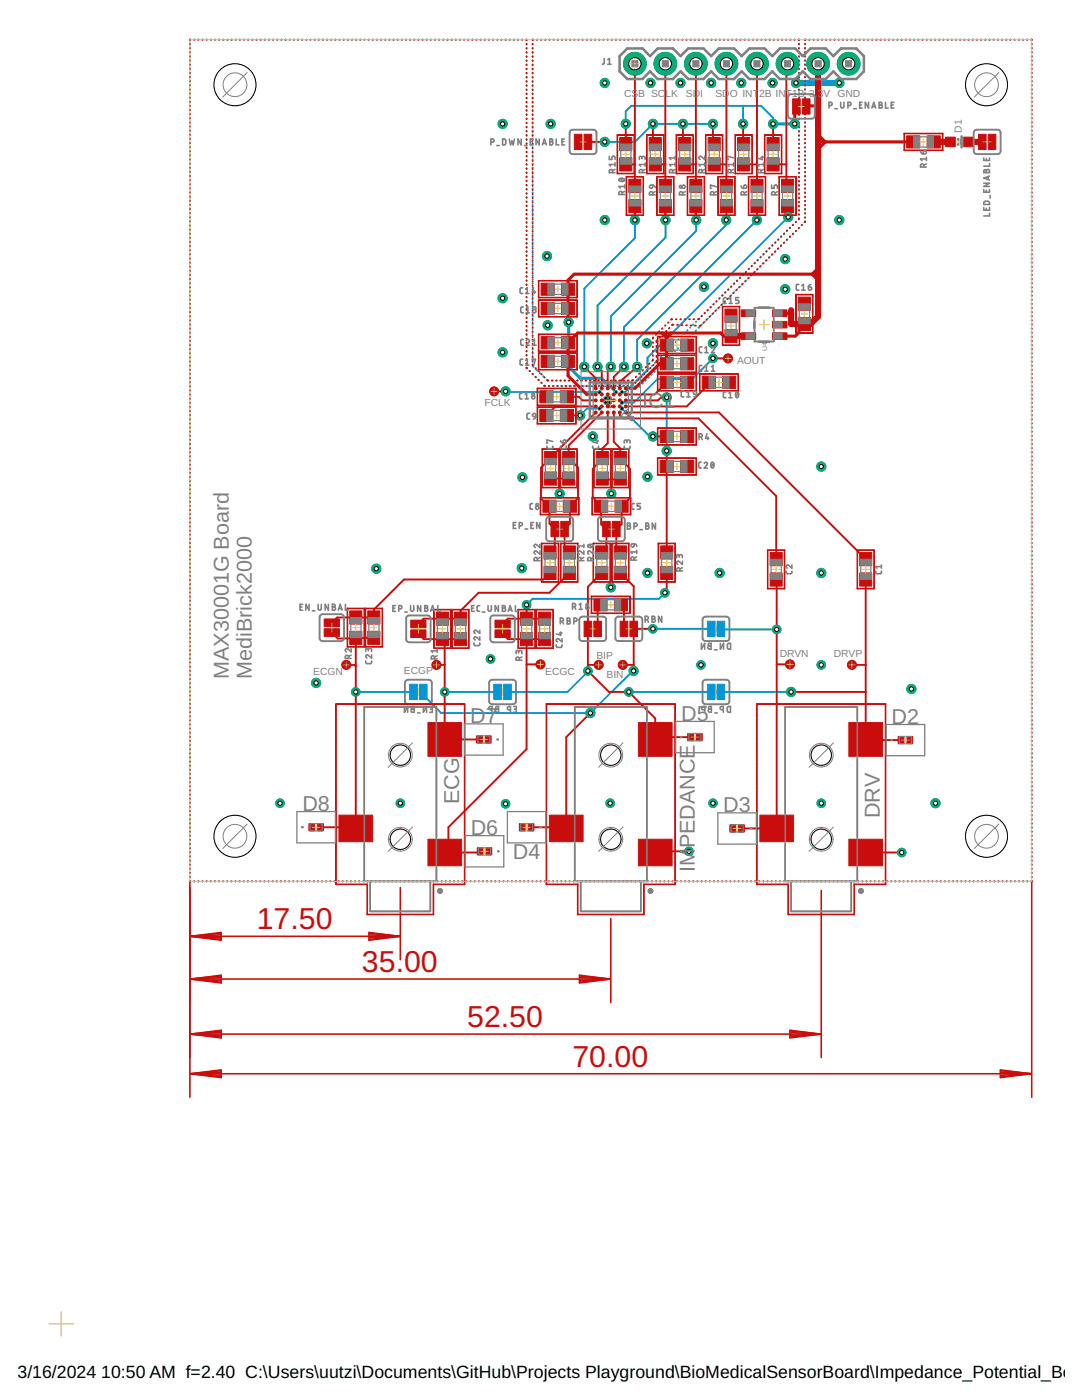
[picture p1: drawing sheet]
<svg xmlns="http://www.w3.org/2000/svg" width="216mm" height="279mm" viewBox="0 0 216 279" stroke-linecap="round" stroke-linejoin="round" font-family="sans-serif">
<defs><g id="words">
<g font-size="6" fill="#c90d0c">
<text x="51.2" y="185.5">17.50</text>
<text x="72.2" y="194">35.00</text>
<text x="93.2" y="205">52.50</text>
<text x="114.2" y="212.9">70.00</text>
</g>
<g font-size="4.3" fill="#808080">
<text x="128.1" y="81.4">IC1</text>
<text x="45.7" y="135.5" transform="rotate(-90 45.7 135.5)">MAX30001G Board</text>
<text x="50.2" y="135.5" transform="rotate(-90 50.2 135.5)">MediBrick2000</text>
<text x="135.9" y="143.8">D5</text>
<text x="93.8" y="144.3">D7</text>
<text x="177.9" y="144.4">D2</text>
<text x="60.3" y="161.8">D8</text>
<text x="91.6" y="160.5" transform="rotate(-90 91.6 160.5)">ECG</text>
<text x="93.9" y="166.6">D6</text>
<text x="144.3" y="162.1">D3</text>
<text x="175.6" y="163.3" transform="rotate(-90 175.6 163.3)">DRV</text>
<text x="102.3" y="171.4">D4</text>
<text x="138.6" y="174.1" transform="rotate(-90 138.6 174.1)">IMPEDANCE</text>
</g>
<g font-size="3.5">
<text x="3.5" y="274.9">3/16/2024</text>
<text x="20.2" y="274.9">10:50 AM f=2.40 C:\Users\uutzi\Documents\GitHub\Projects Playground\BioMedicalSensorBoard\Impedance_Potential_Boar</text>
</g>
<g font-size="2.1" fill="#808080">
<text x="124.5" y="19.4">CSB SC</text>
<text x="132.8" y="19.4">LK</text>
<text x="136.9" y="19.4">SDI</text>
<text x="142.7" y="19.4">SDO INT</text>
<text x="151.5" y="19.4">2B INT1B 3</text>
<text x="162.6" y="19.4">.</text>
<text x="163.2" y="19.4">3V GND</text>
<text x="191.9" y="26.5" transform="rotate(-90 191.9 26.5)">D1</text>
<text x="147.1" y="72.7">AOUT</text>
<text x="96.7" y="81.1">FCLK</text>
<text x="119" y="131.5">BIP</text>
<text x="155.6" y="131">DRVN</text>
<text x="166.4" y="131">DRVP</text>
<text x="62.5" y="134.6">ECGN</text>
<text x="80.6" y="134.5">ECGP</text>
<text x="108.8" y="134.7">ECGC</text>
<text x="121" y="135.3">BIN</text>
</g>
<text font-size="1.4" fill="#808080" x="153" y="70" transform="rotate(-90 153 70)">U4</text>
</g></defs>
<path d="M82.8 138.1h1.4M83.5 137.4v1.4M99.6 138.1h1.4M100.3 137.4v1.4M142.2 125.5h1.4M142.2 138.1h1.4M142.9 124.8v1.4M142.9 137.4v1.4" fill="none" stroke="#afd134" stroke-width=".2"/>
<g fill="none" stroke="#808080" stroke-width=".32">
<path d="M140 128.4v1.2l.6-1.2v1.2M141.4 128.5l.5-.1v1.2l-.6-.2-.1-.2 .4-.3-.2-.1zM141.6 128.9h.3M142.6 129.7h.5M143.7 128.4v1.2l.7-1.2v1.2M145.2 128.5l.6-.1v1.2l-.5-.1-.1-.2zM80.7 141v1.2l.6-1.2v1.2M82.1 141.1l.5-.1v1.2l-.4-.1-.2-.2 .1-.3 .2-.1-.2-.1zM82.3 141.5h.3M83.3 142.3h.5M84.5 141v1.2l.6-1.2v1.2M85.7 141h.6v1.2h-.6"/>
<path d="M85.9 141.5h.4M98.2 141.6l-.6-.1v-.4l.6-.1v1.2M99 141.1l.5-.1v1.2l-.5-.1-.2-.2 .1-.3 .3-.1-.2-.1zM99.2 141.5h.3M100.2 142.3h.5M101.9 141.6l-.6-.1v-.4l.6-.1v1.2M102.5 141h.5v1.2h-.5M102.6 141.5h.4M140.6 141.6l-.5-.1v-.4l.5-.1v1.2M141.4 141.1l.5-.1v1.2l-.5-.2v-.4l.2-.1-.2-.1zM141.6 141.5h.3M142.6 142.3h.6"/>
<path d="M144.3 141.6l-.6-.1v-.4l.6-.1v1.2M145.2 141.1l.6-.1v1.2l-.5-.1-.2-.1z"/>
</g>
<path d="M80.9 135.9l.5-.2h4.2l.3 .1 .3 .5v3.6l-.2 .4-.4 .2h-4.2l-.4-.1-.2-.5v-3.6zM97.7 135.9l.5-.2h4.1l.4 .1 .3 .5-.2 4-.5 .2h-4.1l-.3-.1-.3-.5zM140.3 123.3l.5-.2h4.1l.4 .1 .2 .5-.1 4-.5 .2-4.5-.1-.2-.5v-3.6zM140.3 135.9l.5-.2h4.1l.4 .1 .2 .5-.1 4-.5 .2h-4.1l-.4-.1-.2-.5v-3.6z" fill="none" stroke="#808080" stroke-width=".38"/>
<g fill="#0696d7" stroke="#0696d7" stroke-width=".2">
<path d="M141.1 124h1.6v3h-1.6z"/>
<path d="M143.1 124h1.5v3h-1.5z"/>
<path d="M141.1 136.6h1.6v3h-1.6z"/>
<path d="M143.1 136.6h1.5v3h-1.5z"/>
<path d="M98.5 136.6h1.6v3h-1.6z"/>
<path d="M100.5 136.6h1.5v3h-1.5z"/>
<path d="M81.7 136.6h1.6v3h-1.6z"/>
<path d="M83.7 136.6h1.5v3h-1.5z"/>
</g>
<g fill="none" stroke="#0696d7" stroke-width=".38">
<path d="M37.9 8.7v.1M37.9 9.6v.1M37.9 10.4v.1M37.9 11.2v.1M37.9 12v.1M37.9 12.9v.1M37.9 13.7v.1M37.9 14.5v.1M37.9 15.3v.1M37.9 16.2h.1M37.9 17v.1M37.9 17.8v.1"/>
<path d="M37.9 18.6v.1M37.9 19.5h.1M38 7.9l-.1 .1M38.7 7.9h.1M39.5 7.9h.1M40.4 7.9h.1M41.2 7.9h.1M42 7.9h.1M42.9 7.9h.1M43.7 7.9h.1M44.5 7.9h.1M45.3 7.9h.1"/>
<path d="M46.2 7.9h.1M47 7.9h.1M47.8 7.9h.1M48.7 7.9h.1M49.5 7.9h.1M50.3 7.9h.1M51.1 7.9h.1M52 7.9h.1M52.8 7.9h.1M53.6 7.9h.1M54.5 7.9h.1M55.3 7.9h.1"/>
<path d="M56.1 7.9h.1M56.9 7.9h.1M57.8 7.9h.1M58.6 7.9h.1M59.4 7.9h.1M60.3 7.9h.1M61.1 7.9h.1M61.9 7.9h.1M62.7 7.9h.1M63.6 7.9h.1M64.4 7.9h.1M65.2 7.9h.1"/>
<path d="M66 7.9h.1M66.9 7.9h.1M67.7 7.9h.1M68.5 7.9h.1M69.4 7.9h.1M70.2 7.9h.1M71 7.9h.1M71.8 7.9h.1M72.7 7.9h.1M73.5 7.9h.1M74.3 7.9h.1M75.2 7.9h.1"/>
<path d="M76 7.9h.1M76.8 7.9h.1M77.6 7.9h.1M78.5 7.9h.1M79.3 7.9h.1M80.1 7.9h.1M81 7.9h.1M81.8 7.9h.1M82.6 7.9h.1M83.4 7.9h.1M84.3 7.9h.1M85.1 7.9h.1"/>
<path d="M85.9 7.9h.1M86.8 7.9h.1M87.6 7.9h.1M88.4 7.9h.1M89.2 7.9h.1M90.1 7.9h.1M90.9 7.9h.1M91.7 7.9h.1M92.6 7.9h.1M93.4 7.9h.1M94.2 7.9h.1M95 7.9h.1"/>
<path d="M95.9 7.9h.1M96.7 7.9h.1M97.5 7.9h.1M98.4 7.9h.1M99.2 7.9h.1M100 7.9h.1M100.8 7.9h.1M101.7 7.9h.1M102.5 7.9h.1M103.3 7.9h.1M104.2 7.9h.1M105 7.9l.1 .1"/>
<path d="M105.1 8.7v.1M105.1 9.6v.1M105.1 10.4v.1M105.1 11.2v.1M105.1 12.1h.1M105.1 12.9v.1M105.1 13.7v.1M105.1 14.5v.1M105.1 15.4v.1M105.1 16.2v.1M105.1 17v.1M105.1 17.9h.1"/>
<path d="M105.1 18.7v.1M105.1 19.5v.1M106.3 8.7v.1M106.3 9.6v.1M106.3 10.4v.1M106.3 11.2v.1M106.3 12v.1M106.3 12.9v.1M106.3 13.7v.1M106.3 14.5v.1M106.3 15.3v.1M106.3 16.2v.1"/>
<path d="M106.3 17v.1M106.3 17.8v.1M106.3 18.6v.1M106.3 19.5h.1M106.4 7.9l-.1 .1M107.1 7.9h.1M107.9 7.9h.1M108.8 7.9h.1M109.6 7.9h.1M110.4 7.9h.1M111.3 7.9h.1M112.1 7.9h.1"/>
<path d="M112.9 7.9h.1M113.7 7.9h.1M114.6 7.9h.1M115.4 7.9h.1M116.2 7.9h.1M117.1 7.9h.1M117.9 7.9h.1M118.7 7.9h.1M119.5 7.9h.1M120.4 7.9h.1M121.2 7.9h.1M122 7.9h.1"/>
<path d="M122.9 7.9h.1M123.7 7.9h.1M124.5 7.9h.1M125.3 7.9h.1M126.2 7.9h.1M127 7.9h.1M127.8 7.9h.1M128.7 7.9h.1M129.5 7.9h.1M130.3 7.9h.1M131.1 7.9h.1M132 7.9h.1"/>
<path d="M132.8 7.9h.1M133.6 7.9h.1M134.5 7.9h.1M135.3 7.9h.1M136.1 7.9h.1M136.9 7.9h.2M137.8 7.9h.1M138.6 7.9h.1M139.4 7.9h.1M140.3 7.9h.1M141.1 7.9h.1M141.9 7.9h.1"/>
<path d="M142.7 7.9h.2M143.6 7.9h.1M144.4 7.9h.1M145.2 7.9h.1M146.1 7.9h.1M146.9 7.9h.1M147.7 7.9h.1M148.5 7.9h.2M149.4 7.9h.1M150.2 7.9h.1M151 7.9h.1M151.9 7.9h.1"/>
<path d="M152.7 7.9h.1M153.5 7.9h.1M154.3 7.9h.2M155.2 7.9h.1M156 7.9h.1M156.8 7.9h.1M157.7 7.9h.1M158.5 7.9h.1M159.3 7.9l.1 .1M159.4 8.7v.1M159.4 9.6v.1M159.4 10.4v.1"/>
<path d="M159.4 11.2v.1M159.4 12.1v.1M159.4 12.9v.1M159.4 13.7v.1M159.4 14.6h.1M159.4 15.4v.1M159.4 16.2v.1M159.4 17v.1M159.4 17.9v.1M159.4 18.7v.1M159.4 19.5v.1M160.6 8.7v.1"/>
<path d="M160.6 9.6v.1M160.6 10.4v.1M160.6 11.2v.1M160.6 12v.1M160.6 12.9v.1M160.6 13.7v.1M160.6 14.5v.1M160.6 15.3v.1M160.6 16.2v.1M160.6 17v.1M160.6 17.8v.1M160.6 18.6v.1"/>
<path d="M160.6 19.5v.1M160.7 7.9l-.1 .1M161.5 7.9h.1M162.3 7.9h.1M163.1 7.9h.1M164 7.9h.1M164.8 7.9h.1M165.7 7.9h.1M166.5 7.9h.1M167.3 7.9h.1M168.1 7.9h.2M169 7.9h.1"/>
<path d="M169.8 7.9h.1M170.6 7.9h.2M171.5 7.9h.1M172.3 7.9h.1M173.2 7.9h.1M174 7.9h.1M174.8 7.9h.1M175.7 7.9h.1M176.5 7.9h.1M177.3 7.9h.1M178.2 7.9h.1M179 7.9h.1"/>
<path d="M179.9 7.9h.1M180.7 7.9h.1M181.5 7.9h.1M182.4 7.9h.1M183.2 7.9h.1M184 7.9h.1M184.9 7.9h.1M185.7 7.9h.1M186.5 7.9h.1M187.4 7.9h.1M188.2 7.9h.1M189 7.9h.1"/>
<path d="M189.9 7.9h.1M190.7 7.9h.1M191.5 7.9h.1M192.4 7.9h.1M193.2 7.9h.1M194.1 7.9h.1M194.9 7.9h.1M195.7 7.9h.1M196.6 7.9h.1M197.4 7.9h.1M198.2 7.9h.1M199.1 7.9h.1"/>
<path d="M199.9 7.9h.1M200.7 7.9h.2M201.6 7.9h.1M202.4 7.9h.1M203.2 7.9h.1M204.1 7.9h.1M204.9 7.9h.1M205.8 7.9l.1 .1M205.9 8.7v.1M205.9 9.6v.1M205.9 10.4v.1M205.9 11.2v.1"/>
<path d="M205.9 12v.1M205.9 12.9v.1M205.9 13.7v.1M205.9 14.5v.1M205.9 15.3v.1M205.9 16.2h.1M205.9 17v.1M205.9 17.8v.1M205.9 18.6v.1M205.9 19.5h.1M37.9 20.3v.1M37.9 21.1v.1"/>
<path d="M37.9 21.9v.1M37.9 22.7v.1M37.9 23.6h.1M37.9 24.4v.1M37.9 25.2v.1M37.9 26v.1M37.9 26.9h.1M37.9 27.7v.1M37.9 28.5v.1M37.9 29.3v.1M37.9 30.1v.1M37.9 31v.1"/>
<path d="M37.9 31.8v.1M37.9 32.6v.1M37.9 33.4v.1M37.9 34.2v.2M37.9 35.1v.1M37.9 35.9v.1M37.9 36.7v.1M37.9 37.5v.1M37.9 38.4v.1M37.9 39.2v.1M105.1 20.3v.1M105.1 21.2v.1"/>
<path d="M105.1 22v.1M105.1 22.8v.1M105.1 23.7h.1M105.1 24.5v.1M105.1 25.3v.1M105.1 26.1v.1M105.1 27v.1M105.1 27.8v.1M105.1 28.6v.1M105.1 29.4v.1M105.1 30.3v.1M105.1 31.1v.1"/>
<path d="M105.1 31.9v.1M105.1 32.8v.1M105.1 33.6v.1M105.1 34.4v.1M105.1 35.2v.1M105.1 36.1v.1M105.1 36.9v.1M105.1 37.7v.1M105.1 38.6v.1M105.1 39.4v.1M106.3 20.3v.1M106.3 21.1v.1"/>
<path d="M106.3 21.9v.1M106.3 22.8h.1M106.3 23.6v.1M106.3 24.4v.1M106.3 25.2v.1M106.3 26v.1M106.3 26.9v.1M106.3 27.7v.1M106.3 28.5v.1M106.3 29.3v.1M106.3 30.2h.1M106.3 31v.1"/>
<path d="M106.3 31.8v.1M106.3 32.6v.1M106.3 33.4v.1M106.3 34.3v.1M106.3 35.1v.1M106.3 35.9v.1M106.3 36.7v.1M106.3 37.6v.1M106.3 38.4v.1M106.3 39.2v.1M124.9 24.7v-2.5l1.1-1.1h25.9l2.4 2.4v1.2M142.3 24.7h-12l-3.6 3.6h-6"/>
<path d="M148.3 21.1v3.6M159.4 20.4v.1M159.4 21.2v.1M159.4 22v.1M159.4 22.8v.1M159.4 23.7v.1M159.4 24.5v.1M159.4 25.3v.1M159.4 26.2v.1M159.4 27v.1M159.4 27.8v.1M159.4 28.7h.1"/>
<path d="M159.4 29.5v.1M159.4 30.3v.1M159.4 31.1v.1M159.4 32v.1M159.4 32.8v.1M159.4 33.6v.1M159.4 34.5v.1M159.4 35.3v.1M159.4 36.1v.1M159.4 36.9v.1M159.4 37.8v.1M159.4 38.6v.1"/>
<path d="M159.4 39.4v.1M160.6 20.3v.1M160.6 21.1v.1M160.6 21.9v.1M160.6 22.8v.1M160.6 23.6v.1M160.6 24.4v.1M160.6 25.2v.1M160.6 26.1h.1M160.6 26.9v.1M160.6 27.7v.1M160.6 28.5v.1"/>
<path d="M160.6 29.4h.1M160.6 30.2v.1M160.6 31v.1M160.6 31.8v.1M160.6 32.6v.1M160.6 33.5v.1M160.6 34.3v.1M160.6 35.1v.1M160.6 35.9v.1M160.6 36.8v.1M160.6 37.6v.1M160.6 38.4v.1"/>
<path d="M160.6 39.2v.1M205.9 20.3v.1M205.9 21.1v.1M205.9 21.9v.1M205.9 22.7v.1M205.9 23.6h.1M205.9 24.4v.1M205.9 25.2v.1M205.9 26v.1M205.9 26.9h.1M205.9 27.7v.1M205.9 28.5v.1"/>
<path d="M205.9 29.3v.1M205.9 30.1v.1M205.9 31v.1M205.9 31.8v.1M205.9 32.6v.1M205.9 33.4v.1M205.9 34.2v.2M205.9 35.1v.1M205.9 35.9v.1M205.9 36.7v.1M205.9 37.5v.1M205.9 38.4v.1"/>
<path d="M205.9 39.2v.1M37.9 40v.1M37.9 40.8v.1M37.9 41.7v.1M37.9 42.5v.1M37.9 43.3v.1M37.9 44.1v.1M37.9 45h.1M37.9 45.8v.1M37.9 46.6v.1M37.9 47.4v.1M37.9 48.2v.1"/>
<path d="M37.9 49.1v.1M37.9 49.9v.1M37.9 50.7v.1M37.9 51.5v.1M37.9 52.4v.1M37.9 53.2v.1M37.9 54v.1M37.9 54.8v.1M37.9 55.6v.2M37.9 56.5v.1M37.9 57.3v.1M37.9 58.1v.1"/>
<path d="M37.9 58.9v.1M37.9 59.8v.1M105.1 40.2v.1M105.1 41v.1M105.1 41.9v.1M105.1 42.7v.1M105.1 43.5v.1M105.1 44.4h.1M105.1 45.2v.1M105.1 46v.1M105.1 46.8v.1M105.1 47.7v.1"/>
<path d="M105.1 48.5v.1M105.1 49.3v.1M105.1 50.1v.1M105.1 51v.1M105.1 51.8v.1M105.1 52.6v.1M105.1 53.5v.1M105.1 54.3v.1M105.1 55.1v.1M105.1 55.9v.1M105.1 56.8v.1M105.1 57.6v.1"/>
<path d="M105.1 58.4v.1M105.1 59.3v.1M106.3 40v.1M106.3 40.9v.1M106.3 41.7v.1M106.3 42.5v.1M106.3 43.3v.1M106.3 44.2v.1M106.3 45v.1M106.3 45.8v.1M106.3 46.6v.1M106.3 47.5h.1"/>
<path d="M106.3 48.3v.1M106.3 49.1v.1M106.3 49.9v.1M106.3 50.7v.1M106.3 51.6v.1M106.3 52.4v.1M106.3 53.2v.1M106.3 54v.1M106.3 54.9h.1M106.3 55.7v.1M106.3 56.5v.1M106.3 57.3v.1"/>
<path d="M106.3 58.2v.1M106.3 59v.1M106.3 59.8v.1M126.7 43.9v3.6l-10.1 10.1v15.6M132.8 43.9v3.5l-13.6 13.6v12.2M138.9 43.9v2.2l-17 17v10.1M143.6 59.5v.1M144.2 58.9l-.1 .1M144.8 58.3l-.1 .1M144.9 43.9v1l-20.4 20.4v7.9M145.3 59.5v.1M145.4 57.7l-.1 .1"/>
<path d="M145.9 58.9v.1M146 57.1l-.1 .1M146.5 58.3v.1M146.5 56.6h.1M147.1 57.7l-.1 .1M147.1 56h.1M147.7 57.2h-.1M147.7 55.4l-.1 .1M148.3 56.6h-.1M148.3 54.8l-.1 .1M148.9 56l-.1 .1M148.9 54.2l-.1 .1"/>
<path d="M149.5 55.4l-.1 .1M149.5 53.6l-.1 .1M150.1 54.8l-.1 .1M150.1 53l-.1 .1M150.6 54.2v.1M150.6 52.5h.1M151 43.9l-23.9 23.9v5.4M151.2 53.7h.1M151.2 51.9h.1M151.8 53.1h-.1M151.8 51.3l-.1 .1M152.4 52.5l-.1 .1"/>
<path d="M152.4 50.7l-.1 .1M153 51.9l-.1 .1M153 50.1l-.1 .1M153.6 51.3l-.1 .1M153.6 49.5l-.1 .1M154.2 50.7l-.1 .1M154.2 48.9l-.1 .1M154.7 50.1v.1M154.7 48.4h.1M155.3 47.8h.1M155.3 49.6h.1M155.9 49h.1"/>
<path d="M155.9 47.2v.1M156.5 48.4l-.1 .1M156.5 46.6l-.1 .1M157.1 46l-.1 .1M157.1 47.8l-.1 .1M157.3 43.3l-28.1 28.1v2.4l-4.4 4.4-.7 .1M157.7 45.4l-.1 .1M157.7 47.2l-.1 .1M158.3 44.9h-.1M158.3 46.6l-.1 .1M158.8 44.3h.1M158.9 46l-.1 .1"/>
<path d="M159.4 43.6v.2M159.4 40.3v.1M159.4 41.1v.1M159.4 41.9v.1M159.4 42.8h.1M159.4 45.4v.1M160 44.9h.1M160.6 40.1v.1M160.6 40.9v.1M160.6 41.7v.1M160.6 42.5v.1M160.6 43.4v.1"/>
<path d="M160.6 44.2l-.1 .1M205.9 40v.1M205.9 40.8v.1M205.9 41.7v.1M205.9 42.5v.1M205.9 43.3v.1M205.9 44.1v.1M205.9 45h.1M205.9 45.8v.1M205.9 46.6v.1M205.9 47.4v.1M205.9 48.2v.1"/>
<path d="M205.9 49.1v.1M205.9 49.9v.1M205.9 50.7v.1M205.9 51.5v.1M205.9 52.4v.1M205.9 53.2v.1M205.9 54v.1M205.9 54.8v.1M205.9 55.6v.2M205.9 56.5v.1M205.9 57.3v.1M205.9 58.1v.1"/>
<path d="M205.9 58.9v.1M205.9 59.8v.1M37.9 60.6v.1M37.9 61.4v.1M37.9 62.2v.1M37.9 63.1v.1M37.9 63.9v.1M37.9 64.7v.1M37.9 65.5v.1M37.9 66.4h.1M37.9 67.2v.1M37.9 68v.1"/>
<path d="M37.9 68.8v.1M37.9 69.6v.1M37.9 70.5h.1M37.9 71.3v.1M37.9 72.1v.1M37.9 72.9v.1M37.9 73.8v.1M37.9 74.6v.1M37.9 75.4v.1M37.9 76.2v.1M37.9 77v.1M37.9 77.9v.1"/>
<path d="M37.9 78.7v.1M37.9 79.5v.1M100.9 78.1l.1 .1 18.6 .1M105.1 73.3l.1 .2M105.1 60.1v.1M105.1 60.9v.1M105.1 61.7v.1M105.1 62.6v.1M105.1 63.4v.1M105.1 64.2v.1M105.1 65v.2M105.1 65.9v.1"/>
<path d="M105.1 66.7v.1M105.1 67.5v.1M105.1 68.4v.1M105.1 69.2v.1M105.1 70v.1M105.1 70.8v.2M105.1 71.7v.1M105.1 72.5v.1M105.7 74v.1M106.3 74.6v.1M106.3 60.6v.1M106.3 61.4v.2"/>
<path d="M106.3 62.3v.1M106.3 63.1v.1M106.3 63.9v.1M106.3 64.7v.1M106.3 65.6v.1M106.3 66.4v.1M106.3 67.2v.1M106.3 68v.1M106.3 68.9v.1M106.3 69.7v.1M106.3 70.5v.1M106.3 71.3v.1"/>
<path d="M106.3 72.2h.1M106.3 73l.1 .2M106.8 75.2l.1 .1M107 73.7l.2 .2M107.4 75.8l.1 .1M107.7 74.4l.2 .2M108 76.4h.1M108.4 75.1l.2 .2M108.6 77h.2M109.1 75.8l.3 .1M109.5 77h.2M110.1 75.9h.1"/>
<path d="M110.4 77h.1M111 75.9h.1M111.3 77h.1M111.8 75.9h.1M112.1 77h.1M112.6 75.9h.2M112.9 77.1h.2M113.5 75.9h.1M113.8 77.1h.1M114.3 75.9h.2M114.7 77.1h.1M115.2 75.9h.1"/>
<path d="M115.5 77.1h.2M116 75.9h.2M116.4 77.1h.1M116.9 75.9h.1M117.2 77.1h.2M117.7 75.9h.2M118.1 77.1h.1M118.6 75.9h.1M119 77.1h.1M119.4 75.9h.1M119.8 77.1h.1M120.3 75.9h.1"/>
<path d="M120.6 77.1h.2M121.1 75.9h.1M121.5 77.1h.1M122 75.9h.1M122.4 77.1h.1M122.8 75.9h.1M123.2 77.1h.2M123.7 75.9h.1M124.1 77.1h.1M124.5 75.9h.1M124.9 77.1h.2M125.3 75.9h.2"/>
<path d="M125.8 77.1h.1M126.2 75.9h.1M126.7 77.2h.1M127.2 75.9h-.2M127.7 77.1l-.2 .1M127.8 75.3l-.1 .1M128.3 76.5l-.1 .1M128.4 74.7l-.1 .1M128.9 75.9l-.1 .1M129 74.1l-.1 .1M129.5 75.3l-.1 .1M129.6 73.5l-.1 .1"/>
<path d="M130 74.7v.1M130.2 73h-.1M130.6 74.1v.1M130.7 72.4h.1M131.2 73.6h.1M131.3 71.8v.1M131.8 73h-.1M131.9 71.2l-.1 .1M132.4 72.4l-.1 .1M132.5 70.6l-.1 .1M133 71.8l-.1 .1M133 79.3v10.7"/>
<path d="M133.1 70l-.1 .1M133.6 71.2l-.1 .1M133.7 69.4l-.1 .1M134.2 70.6l-.1 .1M134.2 68.9h.1M134.7 70.1h.1M134.8 68.3h.1M135.3 69.5h.1M135.4 67.7l-.1 .1M135.9 68.9h.1M136 67.1l-.1 .1M136.5 68.3v.1"/>
<path d="M136.6 66.5l-.1 .1M137.1 67.7l-.1 .1M137.2 65.9l-.1 .1M137.7 67.1l-.1 .1M137.8 65.3l-.1 .1M138.3 66.5l-.1 .1M138.3 64.7v.1M138.9 66h-.1M138.9 64.2h.1M139.5 65.4h-.1M139.5 63.6h-.1M140 64.8v.1"/>
<path d="M140.1 63l-.1 .1M140.6 64.2v.1M140.7 62.4l-.1 .1M141.2 63.6v.1M141.3 61.8l-.1 .1M141.8 63l-.1 .1M141.9 61.2l-.1 .1M142.3 71.5l-4.2 4.1h-6.9l-4.7 4.7h-2.4M142.4 62.4l-.1 .1M142.5 60.7h-.1M143 61.8l-.1 .1M143 60.1h.1"/>
<path d="M143.6 61.3h-.1M144.2 60.7h-.1M144.8 60.1l-.1 .1M205.9 60.6v.1M205.9 61.4v.1M205.9 62.2v.1M205.9 63.1v.1M205.9 63.9v.1M205.9 64.7v.1M205.9 65.5v.1M205.9 66.4h.1M205.9 67.2v.1"/>
<path d="M205.9 68v.1M205.9 68.8v.1M205.9 69.6v.1M205.9 70.5h.1M205.9 71.3v.1M205.9 72.1v.1M205.9 72.9v.1M205.9 73.8v.1M205.9 74.6v.1M205.9 75.4v.1M205.9 76.2v.1M205.9 77v.1"/>
<path d="M205.9 77.9v.1M205.9 78.7v.1M205.9 79.5v.1M37.9 80.3v.1M37.9 81.2v.1M37.9 82v.1M37.9 82.8v.1M37.9 83.6v.1M37.9 84.5h.1M37.9 85.3v.1M37.9 86.1v.1M37.9 86.9v.1"/>
<path d="M37.9 87.8h.1M37.9 88.6v.1M37.9 89.4v.1M37.9 90.2v.1M37.9 91v.1M37.9 91.9h.1M37.9 92.7v.1M37.9 93.5v.1M37.9 94.3v.1M37.9 95.2h.1M37.9 96v.1M37.9 96.8v.1"/>
<path d="M37.9 97.6v.1M37.9 98.4v.1M37.9 99.3v.1M119.6 81.5h-2.5l-1.3 1.4M124.1 81.5l5.6 5.6h.6M205.9 80.3v.1M205.9 81.2v.1M205.9 82v.1M205.9 82.8v.1M205.9 83.6v.1M205.9 84.5h.1M205.9 85.3v.1"/>
<path d="M205.9 86.1v.1M205.9 86.9v.1M205.9 87.8h.1M205.9 88.6v.1M205.9 89.4v.1M205.9 90.2v.1M205.9 91v.1M205.9 91.9h.1M205.9 92.7v.1M205.9 93.5v.1M205.9 94.3v.1M205.9 95.2h.1"/>
<path d="M205.9 96v.1M205.9 96.8v.1M205.9 97.6v.1M205.9 98.4v.1M205.9 99.3v.1M37.9 100.1v.1M37.9 100.9v.1M37.9 101.7v.1M37.9 102.6v.1M37.9 103.4v.1M37.9 104.2v.1M37.9 105v.1"/>
<path d="M37.9 105.9h.1M37.9 106.7v.1M37.9 107.5v.1M37.9 108.3v.1M37.9 109.1v.1M37.9 110v.1M37.9 110.8v.1M37.9 111.6v.1M37.9 112.4v.1M37.9 113.3h.1M37.9 114.1v.1M37.9 114.9v.1"/>
<path d="M37.9 115.7v.1M37.9 116.5v.1M37.9 117.4v.1M37.9 118.2v.1M37.9 119v.1M37.9 119.8v.1M132.7 118.3l-1.2 1.2h-25.2l-1.2 1.2M205.9 100.1v.1M205.9 100.9v.1M205.9 101.7v.1M205.9 102.6v.1M205.9 103.4v.1"/>
<path d="M205.9 104.2v.1M205.9 105v.1M205.9 105.9h.1M205.9 106.7v.1M205.9 107.5v.1M205.9 108.3v.1M205.9 109.1v.1M205.9 110v.1M205.9 110.8v.1M205.9 111.6v.1M205.9 112.4v.1M205.9 113.3h.1"/>
<path d="M205.9 114.1v.1M205.9 114.9v.1M205.9 115.7v.1M205.9 116.5v.1M205.9 117.4v.1M205.9 118.2v.1M205.9 119v.1M205.9 119.8v.1M37.9 120.7v.1M37.9 121.5v.1M37.9 122.3v.1M37.9 123.1v.1"/>
<path d="M37.9 124v.1M37.9 124.8v.1M37.9 125.6v.1M37.9 126.4v.1M37.9 127.3h.1M37.9 128.1v.1M37.9 128.9v.1M37.9 129.7v.1M37.9 130.5v.1M37.9 131.4v.1M37.9 132.2v.1M37.9 133v.1"/>
<path d="M37.9 133.8v.1M37.9 134.7h.1M37.9 135.5v.1M37.9 136.3v.1M37.9 137.1v.1M37.9 137.9v.1M37.9 138.8v.1M37.9 139.6v.1M71 138.1h11.5M88.8 138.1h10.5M117.3 133.9l-4.1 4.2h-11.9M125.5 138.1h16.4"/>
<path d="M126.4 133.9h-.1l-8.5 8.4h-29.8l-3.5-3.6v-.6M130.3 125.5h11.6M143.8 138.1h14.1M143.8 125.5l.2 .1h11M205.9 120.7v.1M205.9 121.5v.1M205.9 122.3v.1M205.9 123.1v.1M205.9 124v.1M205.9 124.8v.1M205.9 125.6v.1M205.9 126.4v.1"/>
<path d="M205.9 127.3h.1M205.9 128.1v.1M205.9 128.9v.1M205.9 129.7v.1M205.9 130.5v.1M205.9 131.4v.1M205.9 132.2v.1M205.9 133v.1M205.9 133.8v.1M205.9 134.7h.1M205.9 135.5v.1M205.9 136.3v.1"/>
<path d="M205.9 137.1v.1M205.9 137.9v.1M205.9 138.8v.1M205.9 139.6v.1M37.9 140.4v.1M37.9 141.2v.1M37.9 142.1v.1M37.9 142.9v.1M37.9 143.7v.1M37.9 144.5v.1M37.9 145.4h.1M37.9 146.2v.1"/>
<path d="M37.9 147v.1M37.9 147.8v.1M37.9 148.7h.1M37.9 149.5v.1M37.9 150.3v.1M37.9 151.1v.1M37.9 151.9v.1M37.9 152.8h.1M37.9 153.6v.1M37.9 154.4v.1M37.9 155.2v.1M37.9 156.1h.1"/>
<path d="M37.9 156.9v.1M37.9 157.7v.1M37.9 158.5v.1M37.9 159.3v.1M205.9 140.4v.1M205.9 141.2v.1M205.9 142.1v.1M205.9 142.9v.1M205.9 143.7v.1M205.9 144.5v.1M205.9 145.4h.1M205.9 146.2v.1"/>
<path d="M205.9 147v.1M205.9 147.8v.1M205.9 148.7h.1M205.9 149.5v.1M205.9 150.3v.1M205.9 151.1v.1M205.9 151.9v.1M205.9 152.8h.1M205.9 153.6v.1M205.9 154.4v.1M205.9 155.2v.1M205.9 156.1h.1"/>
<path d="M205.9 156.9v.1M205.9 157.7v.1M205.9 158.5v.1M205.9 159.3v.1M37.9 160.2v.1M37.9 161v.1M37.9 161.8v.1M37.9 162.6v.1M37.9 163.4v.2M37.9 164.3v.1M37.9 165.1v.1M37.9 165.9v.1"/>
<path d="M37.9 166.8h.1M37.9 167.6v.1M37.9 168.4v.1M37.9 169.2v.1M37.9 170.1h.1M37.9 170.9v.1M37.9 171.7v.1M37.9 172.5v.1M37.9 173.3v.1M37.9 174.2h.1M37.9 175v.1M37.9 175.8l.1 .1"/>
<path d="M38.7 175.9h.1M39.5 175.9h.1M40.4 175.9h.1M41.2 175.9h.1M42 175.9h.1M42.8 175.9h.1M43.6 175.9h.1M44.5 175.9h.1M45.3 175.9h.1M46.1 175.9h.1M46.9 175.9h.1M47.8 175.9h.1"/>
<path d="M48.6 175.9h.1M49.4 175.9h.1M50.2 175.9h.1M51.1 175.9h.1M51.9 175.9h.1M52.7 175.9h.1M53.5 175.9h.1M54.4 175.9h.1M55.2 175.9h.1M56 175.9h.1M56.8 175.9h.1M57.6 175.9h.1"/>
<path d="M58.5 175.9h.1M59.3 175.9h.1M60.1 175.9h.1M60.9 175.9h.1M61.7 175.9h.1M62.6 175.9h.1M63.4 175.9h.1M64.2 175.9h.1M65 175.9h.1M65.9 175.9h.1M66.7 175.9h.1M67.5 175.9h.1"/>
<path d="M68.3 175.9h.1M69.2 175.9h.1M70 175.9h.1M70.8 175.9h.1M71.6 175.9h.1M72.5 175.9h.1M73.3 175.9h.1M74.1 175.9h.1M74.9 175.9h.1M75.7 175.9h.1M76.6 175.9h.1M77.4 175.9h.1"/>
<path d="M78.2 175.9h.1M79 175.9h.1M79.9 175.9h.1M80.7 175.9h.1M81.5 175.9h.1M82.3 175.9h.1M83.1 175.9h.1M84 175.9h.1M84.8 175.9h.1M85.6 175.9h.1M86.4 175.9h.1M87.3 175.9h.1"/>
<path d="M88.1 175.9h.1M88.9 175.9h.1M89.7 175.9h.1M90.6 175.9h.1M91.4 175.9h.1M92.2 175.9h.1M93 175.9h.1M93.9 175.9h.1M94.7 175.9h.1M95.5 175.9h.1M96.3 175.9h.1M97.1 175.9h.1"/>
<path d="M98 175.9h.1M98.8 175.9h.1M99.6 175.9h.1M100.4 175.9h.1M101.3 175.9h.1M102.1 175.9h.1M102.9 175.9h.1M103.7 175.9h.1M104.5 175.9h.1M105.4 175.9h.1M106.2 175.9h.1M107 175.9h.1"/>
<path d="M107.8 175.9h.1M108.7 175.9h.1M109.5 175.9h.1M110.3 175.9h.1M111.1 175.9h.1M112 175.9h.1M112.8 175.9h.1M113.6 175.9h.1M114.4 175.9h.1M115.3 175.9h.1M116.1 175.9h.1M116.9 175.9h.1"/>
<path d="M117.7 175.9h.1M118.5 175.9h.1M119.4 175.9h.1M120.2 175.9h.1M121 175.9h.1M121.8 175.9h.1M122.7 175.9h.1M123.5 175.9h.1M124.3 175.9h.1M125.1 175.9h.1M125.9 175.9h.1M126.8 175.9h.1"/>
<path d="M127.6 175.9h.1M128.4 175.9h.1M129.2 175.9h.1M130 175.9h.2M130.9 175.9h.1M131.7 175.9h.1M132.5 175.9h.1M133.3 175.9h.1M134.2 175.9h.1M135 175.9h.1M135.8 175.9h.1M136.6 175.9h.1"/>
<path d="M137.5 175.9h.1M138.3 175.9h.1M139.1 175.9h.1M139.9 175.9h.1M140.8 175.9h.1M141.6 175.9h.1M142.4 175.9h.1M143.2 175.9h.1M144 175.9h.1M144.9 175.9h.1M145.7 175.9h.1M146.5 175.9h.1"/>
<path d="M147.3 175.9h.1M148.2 175.9h.1M149 175.9h.1M149.8 175.9h.1M150.6 175.9h.1M151.4 175.9h.2M152.3 175.9h.1M153.1 175.9h.1M153.9 175.9h.1M154.7 175.9h.1M155.6 175.9h.1M156.4 175.9h.1"/>
<path d="M157.2 175.9h.1M158 175.9h.1M158.9 175.9h.1M159.7 175.9h.1M160.5 175.9h.1M161.3 175.9h.1M162.2 175.9h.1M163 175.9h.1M163.8 175.9h.1M164.6 175.9h.1M165.4 175.9h.1M166.3 175.9h.1"/>
<path d="M167.1 175.9h.1M167.9 175.9h.1M168.7 175.9h.1M169.6 175.9h.1M170.4 175.9h.1M171.2 175.9h.1M172 175.9h.1M172.8 175.9h.1M173.7 175.9h.1M174.5 175.9h.1M175.3 175.9h.1M176.1 175.9h.1"/>
<path d="M177 175.9h.1M177.8 175.9h.1M178.6 175.9h.1M179.4 175.9h.1M180.3 175.9h.1M181.1 175.9h.1M181.9 175.9h.1M182.7 175.9h.1M183.6 175.9h.1M184.4 175.9h.1M185.2 175.9h.1M186 175.9h.1"/>
<path d="M186.8 175.9h.1M187.7 175.9h.1M188.5 175.9h.1M189.3 175.9h.1M190.1 175.9h.1M190.9 175.9h.2M191.8 175.9h.1M192.6 175.9h.1M193.4 175.9h.1M194.2 175.9h.1M195.1 175.9h.1M195.9 175.9h.1"/>
<path d="M196.7 175.9h.1M197.5 175.9h.1M198.4 175.9h.1M199.2 175.9h.1M200 175.9h.1M200.8 175.9h.1M201.7 175.9h.1M202.5 175.9h.1M203.3 175.9h.1M204.1 175.9h.1M204.9 175.9h.1M205.9 175.8l-.1 .1"/>
<path d="M205.9 160.2v.1M205.9 161v.1M205.9 161.8v.1M205.9 162.6v.1M205.9 163.4v.2M205.9 164.3v.1M205.9 165.1v.1M205.9 165.9v.1M205.9 166.8h.1M205.9 167.6v.1M205.9 168.4v.1M205.9 169.2v.1"/>
<path d="M205.9 170.1h.1M205.9 170.9v.1M205.9 171.7v.1M205.9 172.5v.1M205.9 173.3v.1M205.9 174.2h.1M205.9 175v.1"/>
</g>
<path d="M158.8 16.6h8.7" fill="none" stroke="#0696d7" stroke-width="1.2"/>
<path d="M154.3 24.7h4.3M113.5 64.3v8.9l2.3 2.3h4.3" fill="none" stroke="#0696d7" stroke-width=".61"/>
<path d="M120.1 75.5l2.8 2.8" fill="none" stroke="#0696d7" stroke-width=".49"/>
<circle cx="126.7" cy="12.7" r="2.27" fill="#0dab76" stroke="#0dab76" stroke-width=".2"/>
<circle cx="126.7" cy="12.7" r="1.23" fill="#fff" stroke="#000" stroke-width=".2"/>
<circle cx="132.8" cy="12.7" r="2.27" fill="#0dab76" stroke="#0dab76" stroke-width=".2"/>
<circle cx="132.8" cy="12.7" r="1.23" fill="#fff" stroke="#000" stroke-width=".2"/>
<circle cx="138.9" cy="12.7" r="2.27" fill="#0dab76" stroke="#0dab76" stroke-width=".2"/>
<circle cx="138.9" cy="12.7" r="1.23" fill="#fff" stroke="#000" stroke-width=".2"/>
<circle cx="144.9" cy="12.7" r="2.27" fill="#0dab76" stroke="#0dab76" stroke-width=".2"/>
<circle cx="144.9" cy="12.7" r="1.23" fill="#fff" stroke="#000" stroke-width=".2"/>
<circle cx="151" cy="12.7" r="2.27" fill="#0dab76" stroke="#0dab76" stroke-width=".2"/>
<circle cx="151" cy="12.7" r="1.23" fill="#fff" stroke="#000" stroke-width=".2"/>
<circle cx="157.1" cy="12.7" r="2.27" fill="#0dab76" stroke="#0dab76" stroke-width=".2"/>
<circle cx="157.1" cy="12.7" r="1.23" fill="#fff" stroke="#000" stroke-width=".2"/>
<circle cx="163.2" cy="12.7" r="2.27" fill="#0dab76" stroke="#0dab76" stroke-width=".2"/>
<circle cx="163.2" cy="12.7" r="1.23" fill="#fff" stroke="#000" stroke-width=".2"/>
<circle cx="169.3" cy="12.7" r="2.27" fill="#0dab76" stroke="#0dab76" stroke-width=".2"/>
<circle cx="169.3" cy="12.7" r="1.23" fill="#fff" stroke="#000" stroke-width=".2"/>
<circle cx="179.9" cy="170.1" r=".85" fill="#0dab76" stroke="#0dab76" stroke-width=".2"/>
<circle cx="179.9" cy="170.1" r=".42" fill="#fff" stroke="#000" stroke-width=".2"/>
<circle cx="79.9" cy="160.3" r=".85" fill="#0dab76" stroke="#0dab76" stroke-width=".2"/>
<circle cx="79.9" cy="160.3" r=".42" fill="#fff" stroke="#000" stroke-width=".2"/>
<circle cx="121.8" cy="160.3" r=".85" fill="#0dab76" stroke="#0dab76" stroke-width=".2"/>
<circle cx="121.8" cy="160.3" r=".42" fill="#fff" stroke="#000" stroke-width=".2"/>
<circle cx="163.9" cy="160.3" r=".85" fill="#0dab76" stroke="#0dab76" stroke-width=".2"/>
<circle cx="163.9" cy="160.3" r=".42" fill="#fff" stroke="#000" stroke-width=".2"/>
<circle cx="100.9" cy="160.4" r=".85" fill="#0dab76" stroke="#0dab76" stroke-width=".2"/>
<circle cx="100.9" cy="160.4" r=".42" fill="#fff" stroke="#000" stroke-width=".2"/>
<circle cx="139.9" cy="132.7" r=".85" fill="#0dab76" stroke="#0dab76" stroke-width=".2"/>
<circle cx="139.9" cy="132.7" r=".42" fill="#fff" stroke="#000" stroke-width=".2"/>
<circle cx="55.9" cy="160.3" r=".85" fill="#0dab76" stroke="#0dab76" stroke-width=".2"/>
<circle cx="55.9" cy="160.3" r=".42" fill="#fff" stroke="#000" stroke-width=".2"/>
<circle cx="163.9" cy="132.7" r=".85" fill="#0dab76" stroke="#0dab76" stroke-width=".2"/>
<circle cx="163.9" cy="132.7" r=".42" fill="#fff" stroke="#000" stroke-width=".2"/>
<circle cx="122" cy="98.5" r=".91" fill="#0dab76" stroke="#0dab76" stroke-width=".2"/>
<circle cx="122" cy="98.5" r=".42" fill="#fff" stroke="#000" stroke-width=".2"/>
<circle cx="111.7" cy="98.5" r=".91" fill="#0dab76" stroke="#0dab76" stroke-width=".2"/>
<circle cx="111.7" cy="98.5" r=".42" fill="#fff" stroke="#000" stroke-width=".2"/>
<circle cx="120.8" cy="79.5" r=".3" fill="#0dab76" stroke="#0dab76" stroke-width=".2"/>
<circle cx="120.8" cy="79.5" r=".15" fill="#fff" stroke="#000" stroke-width=".2"/>
<circle cx="121.7" cy="79.5" r=".3" fill="#0dab76" stroke="#0dab76" stroke-width=".2"/>
<circle cx="121.7" cy="79.5" r=".15" fill="#fff" stroke="#000" stroke-width=".2"/>
<circle cx="121.7" cy="80.3" r=".3" fill="#0dab76" stroke="#0dab76" stroke-width=".2"/>
<circle cx="121.7" cy="80.3" r=".15" fill="#fff" stroke="#000" stroke-width=".2"/>
<circle cx="120.8" cy="80.3" r=".3" fill="#0dab76" stroke="#0dab76" stroke-width=".2"/>
<circle cx="120.8" cy="80.3" r=".15" fill="#fff" stroke="#000" stroke-width=".2"/>
<circle cx="118.3" cy="87.1" r=".91" fill="#0dab76" stroke="#0dab76" stroke-width=".2"/>
<circle cx="118.3" cy="87.1" r=".42" fill="#fff" stroke="#000" stroke-width=".2"/>
<circle cx="100.3" cy="70.3" r=".91" fill="#0dab76" stroke="#0dab76" stroke-width=".2"/>
<circle cx="100.3" cy="70.3" r=".42" fill="#fff" stroke="#000" stroke-width=".2"/>
<circle cx="100.3" cy="59.5" r=".91" fill="#0dab76" stroke="#0dab76" stroke-width=".2"/>
<circle cx="100.3" cy="59.5" r=".42" fill="#fff" stroke="#000" stroke-width=".2"/>
<circle cx="142.3" cy="160.3" r=".85" fill="#0dab76" stroke="#0dab76" stroke-width=".2"/>
<circle cx="142.3" cy="160.3" r=".42" fill="#fff" stroke="#000" stroke-width=".2"/>
<circle cx="104.2" cy="95.3" r=".91" fill="#0dab76" stroke="#0dab76" stroke-width=".2"/>
<circle cx="104.2" cy="95.3" r=".42" fill="#fff" stroke="#000" stroke-width=".2"/>
<circle cx="129.2" cy="95.1" r=".91" fill="#0dab76" stroke="#0dab76" stroke-width=".2"/>
<circle cx="129.2" cy="95.1" r=".42" fill="#fff" stroke="#000" stroke-width=".2"/>
<circle cx="163.9" cy="93.1" r=".91" fill="#0dab76" stroke="#0dab76" stroke-width=".2"/>
<circle cx="163.9" cy="93.1" r=".42" fill="#fff" stroke="#000" stroke-width=".2"/>
<circle cx="163.9" cy="114.3" r=".91" fill="#0dab76" stroke="#0dab76" stroke-width=".2"/>
<circle cx="163.9" cy="114.3" r=".42" fill="#fff" stroke="#000" stroke-width=".2"/>
<circle cx="75.1" cy="113.5" r=".91" fill="#0dab76" stroke="#0dab76" stroke-width=".2"/>
<circle cx="75.1" cy="113.5" r=".42" fill="#fff" stroke="#000" stroke-width=".2"/>
<circle cx="104.1" cy="113.4" r=".91" fill="#0dab76" stroke="#0dab76" stroke-width=".2"/>
<circle cx="104.1" cy="113.4" r=".42" fill="#fff" stroke="#000" stroke-width=".2"/>
<circle cx="63.1" cy="136.3" r=".91" fill="#0dab76" stroke="#0dab76" stroke-width=".2"/>
<circle cx="63.1" cy="136.3" r=".42" fill="#fff" stroke="#000" stroke-width=".2"/>
<circle cx="167.5" cy="16.6" r=".91" fill="#0dab76" stroke="#0dab76" stroke-width=".2"/>
<circle cx="167.5" cy="16.6" r=".42" fill="#fff" stroke="#000" stroke-width=".2"/>
<circle cx="109.9" cy="24.7" r=".91" fill="#0dab76" stroke="#0dab76" stroke-width=".2"/>
<circle cx="109.9" cy="24.7" r=".42" fill="#fff" stroke="#000" stroke-width=".2"/>
<circle cx="120.7" cy="43.9" r=".91" fill="#0dab76" stroke="#0dab76" stroke-width=".2"/>
<circle cx="120.7" cy="43.9" r=".42" fill="#fff" stroke="#000" stroke-width=".2"/>
<circle cx="167.5" cy="43.9" r=".91" fill="#0dab76" stroke="#0dab76" stroke-width=".2"/>
<circle cx="167.5" cy="43.9" r=".42" fill="#fff" stroke="#000" stroke-width=".2"/>
<circle cx="142.3" cy="68.5" r=".91" fill="#0dab76" stroke="#0dab76" stroke-width=".2"/>
<circle cx="142.3" cy="68.5" r=".42" fill="#fff" stroke="#000" stroke-width=".2"/>
<circle cx="129.2" cy="114.3" r=".91" fill="#0dab76" stroke="#0dab76" stroke-width=".2"/>
<circle cx="129.2" cy="114.3" r=".42" fill="#fff" stroke="#000" stroke-width=".2"/>
<circle cx="143.6" cy="114.3" r=".91" fill="#0dab76" stroke="#0dab76" stroke-width=".2"/>
<circle cx="143.6" cy="114.3" r=".42" fill="#fff" stroke="#000" stroke-width=".2"/>
<circle cx="97.9" cy="131.5" r=".85" fill="#0dab76" stroke="#0dab76" stroke-width=".2"/>
<circle cx="97.9" cy="131.5" r=".42" fill="#fff" stroke="#000" stroke-width=".2"/>
<circle cx="181.9" cy="137.5" r=".91" fill="#0dab76" stroke="#0dab76" stroke-width=".2"/>
<circle cx="181.9" cy="137.5" r=".42" fill="#fff" stroke="#000" stroke-width=".2"/>
<circle cx="186.7" cy="160.3" r=".91" fill="#0dab76" stroke="#0dab76" stroke-width=".2"/>
<circle cx="186.7" cy="160.3" r=".42" fill="#fff" stroke="#000" stroke-width=".2"/>
<circle cx="137.5" cy="169.9" r=".85" fill="#0dab76" stroke="#0dab76" stroke-width=".2"/>
<circle cx="137.5" cy="169.9" r=".42" fill="#fff" stroke="#000" stroke-width=".2"/>
<circle cx="158.8" cy="16.6" r=".91" fill="#0dab76" stroke="#0dab76" stroke-width=".2"/>
<circle cx="158.8" cy="16.6" r=".42" fill="#fff" stroke="#000" stroke-width=".2"/>
<circle cx="154.2" cy="16.6" r=".91" fill="#0dab76" stroke="#0dab76" stroke-width=".2"/>
<circle cx="154.2" cy="16.6" r=".42" fill="#fff" stroke="#000" stroke-width=".2"/>
<circle cx="147.9" cy="16.6" r=".91" fill="#0dab76" stroke="#0dab76" stroke-width=".2"/>
<circle cx="147.9" cy="16.6" r=".42" fill="#fff" stroke="#000" stroke-width=".2"/>
<circle cx="141.9" cy="16.6" r=".91" fill="#0dab76" stroke="#0dab76" stroke-width=".2"/>
<circle cx="141.9" cy="16.6" r=".42" fill="#fff" stroke="#000" stroke-width=".2"/>
<circle cx="135.8" cy="16.6" r=".91" fill="#0dab76" stroke="#0dab76" stroke-width=".2"/>
<circle cx="135.8" cy="16.6" r=".42" fill="#fff" stroke="#000" stroke-width=".2"/>
<circle cx="121.9" cy="117.2" r=".91" fill="#0dab76" stroke="#0dab76" stroke-width=".2"/>
<circle cx="121.9" cy="117.2" r=".42" fill="#fff" stroke="#000" stroke-width=".2"/>
<circle cx="129.8" cy="16.6" r=".91" fill="#0dab76" stroke="#0dab76" stroke-width=".2"/>
<circle cx="129.8" cy="16.6" r=".42" fill="#fff" stroke="#000" stroke-width=".2"/>
<circle cx="120.7" cy="16.6" r=".91" fill="#0dab76" stroke="#0dab76" stroke-width=".2"/>
<circle cx="120.7" cy="16.6" r=".42" fill="#fff" stroke="#000" stroke-width=".2"/>
<circle cx="109.2" cy="51.1" r=".91" fill="#0dab76" stroke="#0dab76" stroke-width=".2"/>
<circle cx="109.2" cy="51.1" r=".42" fill="#fff" stroke="#000" stroke-width=".2"/>
<circle cx="156.7" cy="57.7" r=".91" fill="#0dab76" stroke="#0dab76" stroke-width=".2"/>
<circle cx="156.7" cy="57.7" r=".42" fill="#fff" stroke="#000" stroke-width=".2"/>
<circle cx="156.7" cy="51.7" r=".91" fill="#0dab76" stroke="#0dab76" stroke-width=".2"/>
<circle cx="156.7" cy="51.7" r=".42" fill="#fff" stroke="#000" stroke-width=".2"/>
<circle cx="109.3" cy="64.9" r=".91" fill="#0dab76" stroke="#0dab76" stroke-width=".2"/>
<circle cx="109.3" cy="64.9" r=".42" fill="#fff" stroke="#000" stroke-width=".2"/>
<circle cx="140.5" cy="57.2" r=".91" fill="#0dab76" stroke="#0dab76" stroke-width=".2"/>
<circle cx="140.5" cy="57.2" r=".42" fill="#fff" stroke="#000" stroke-width=".2"/>
<circle cx="129.1" cy="68.5" r=".91" fill="#0dab76" stroke="#0dab76" stroke-width=".2"/>
<circle cx="129.1" cy="68.5" r=".42" fill="#fff" stroke="#000" stroke-width=".2"/>
<circle cx="100.3" cy="24.7" r=".91" fill="#0dab76" stroke="#0dab76" stroke-width=".2"/>
<circle cx="100.3" cy="24.7" r=".42" fill="#fff" stroke="#000" stroke-width=".2"/>
<circle cx="157.9" cy="138.1" r=".91" fill="#0dab76" stroke="#0dab76" stroke-width=".2"/>
<circle cx="157.9" cy="138.1" r=".42" fill="#fff" stroke="#000" stroke-width=".2"/>
<circle cx="155" cy="125.6" r=".85" fill="#0dab76" stroke="#0dab76" stroke-width=".2"/>
<circle cx="155" cy="125.6" r=".42" fill="#fff" stroke="#000" stroke-width=".2"/>
<circle cx="117.3" cy="133.9" r=".85" fill="#0dab76" stroke="#0dab76" stroke-width=".2"/>
<circle cx="117.3" cy="133.9" r=".42" fill="#fff" stroke="#000" stroke-width=".2"/>
<circle cx="125.5" cy="138.1" r=".85" fill="#0dab76" stroke="#0dab76" stroke-width=".2"/>
<circle cx="125.5" cy="138.1" r=".42" fill="#fff" stroke="#000" stroke-width=".2"/>
<circle cx="88.8" cy="138.1" r=".85" fill="#0dab76" stroke="#0dab76" stroke-width=".2"/>
<circle cx="88.8" cy="138.1" r=".42" fill="#fff" stroke="#000" stroke-width=".2"/>
<circle cx="133" cy="79.3" r=".91" fill="#0dab76" stroke="#0dab76" stroke-width=".2"/>
<circle cx="133" cy="79.3" r=".42" fill="#fff" stroke="#000" stroke-width=".2"/>
<circle cx="133" cy="90" r=".91" fill="#0dab76" stroke="#0dab76" stroke-width=".2"/>
<circle cx="133" cy="90" r=".42" fill="#fff" stroke="#000" stroke-width=".2"/>
<circle cx="119.6" cy="81.5" r=".3" fill="#0dab76" stroke="#0dab76" stroke-width=".2"/>
<circle cx="119.6" cy="81.5" r=".15" fill="#fff" stroke="#000" stroke-width=".2"/>
<circle cx="115.8" cy="82.9" r=".91" fill="#0dab76" stroke="#0dab76" stroke-width=".2"/>
<circle cx="115.8" cy="82.9" r=".42" fill="#fff" stroke="#000" stroke-width=".2"/>
<circle cx="124.1" cy="81.5" r=".3" fill="#0dab76" stroke="#0dab76" stroke-width=".2"/>
<circle cx="124.1" cy="81.5" r=".15" fill="#fff" stroke="#000" stroke-width=".2"/>
<circle cx="130.3" cy="87.1" r=".91" fill="#0dab76" stroke="#0dab76" stroke-width=".2"/>
<circle cx="130.3" cy="87.1" r=".42" fill="#fff" stroke="#000" stroke-width=".2"/>
<circle cx="116.6" cy="73.2" r=".91" fill="#0dab76" stroke="#0dab76" stroke-width=".2"/>
<circle cx="116.6" cy="73.2" r=".42" fill="#fff" stroke="#000" stroke-width=".2"/>
<circle cx="126.7" cy="43.9" r=".91" fill="#0dab76" stroke="#0dab76" stroke-width=".2"/>
<circle cx="126.7" cy="43.9" r=".42" fill="#fff" stroke="#000" stroke-width=".2"/>
<circle cx="119.2" cy="73.2" r=".91" fill="#0dab76" stroke="#0dab76" stroke-width=".2"/>
<circle cx="119.2" cy="73.2" r=".42" fill="#fff" stroke="#000" stroke-width=".2"/>
<circle cx="132.8" cy="43.9" r=".91" fill="#0dab76" stroke="#0dab76" stroke-width=".2"/>
<circle cx="132.8" cy="43.9" r=".42" fill="#fff" stroke="#000" stroke-width=".2"/>
<circle cx="121.9" cy="73.2" r=".91" fill="#0dab76" stroke="#0dab76" stroke-width=".2"/>
<circle cx="121.9" cy="73.2" r=".42" fill="#fff" stroke="#000" stroke-width=".2"/>
<circle cx="138.9" cy="43.9" r=".91" fill="#0dab76" stroke="#0dab76" stroke-width=".2"/>
<circle cx="138.9" cy="43.9" r=".42" fill="#fff" stroke="#000" stroke-width=".2"/>
<circle cx="124.5" cy="73.2" r=".91" fill="#0dab76" stroke="#0dab76" stroke-width=".2"/>
<circle cx="124.5" cy="73.2" r=".42" fill="#fff" stroke="#000" stroke-width=".2"/>
<circle cx="144.9" cy="43.9" r=".91" fill="#0dab76" stroke="#0dab76" stroke-width=".2"/>
<circle cx="144.9" cy="43.9" r=".42" fill="#fff" stroke="#000" stroke-width=".2"/>
<circle cx="127.1" cy="73.2" r=".91" fill="#0dab76" stroke="#0dab76" stroke-width=".2"/>
<circle cx="127.1" cy="73.2" r=".42" fill="#fff" stroke="#000" stroke-width=".2"/>
<circle cx="151" cy="43.9" r=".91" fill="#0dab76" stroke="#0dab76" stroke-width=".2"/>
<circle cx="151" cy="43.9" r=".42" fill="#fff" stroke="#000" stroke-width=".2"/>
<circle cx="157.3" cy="43.3" r=".91" fill="#0dab76" stroke="#0dab76" stroke-width=".2"/>
<circle cx="157.3" cy="43.3" r=".42" fill="#fff" stroke="#000" stroke-width=".2"/>
<circle cx="124.1" cy="78.3" r=".3" fill="#0dab76" stroke="#0dab76" stroke-width=".2"/>
<circle cx="124.1" cy="78.3" r=".15" fill="#fff" stroke="#000" stroke-width=".2"/>
<circle cx="119.6" cy="78.3" r=".3" fill="#0dab76" stroke="#0dab76" stroke-width=".2"/>
<circle cx="119.6" cy="78.3" r=".15" fill="#fff" stroke="#000" stroke-width=".2"/>
<circle cx="100.9" cy="78.1" r=".91" fill="#0dab76" stroke="#0dab76" stroke-width=".2"/>
<circle cx="100.9" cy="78.1" r=".42" fill="#fff" stroke="#000" stroke-width=".2"/>
<circle cx="117.8" cy="142.3" r=".91" fill="#0dab76" stroke="#0dab76" stroke-width=".2"/>
<circle cx="117.8" cy="142.3" r=".42" fill="#fff" stroke="#000" stroke-width=".2"/>
<circle cx="126.4" cy="133.9" r=".91" fill="#0dab76" stroke="#0dab76" stroke-width=".2"/>
<circle cx="126.4" cy="133.9" r=".42" fill="#fff" stroke="#000" stroke-width=".2"/>
<circle cx="130.3" cy="125.5" r=".85" fill="#0dab76" stroke="#0dab76" stroke-width=".2"/>
<circle cx="130.3" cy="125.5" r=".42" fill="#fff" stroke="#000" stroke-width=".2"/>
<circle cx="120.7" cy="28.3" r=".91" fill="#0dab76" stroke="#0dab76" stroke-width=".2"/>
<circle cx="120.7" cy="28.3" r=".42" fill="#fff" stroke="#000" stroke-width=".2"/>
<circle cx="130.3" cy="24.7" r=".91" fill="#0dab76" stroke="#0dab76" stroke-width=".2"/>
<circle cx="130.3" cy="24.7" r=".42" fill="#fff" stroke="#000" stroke-width=".2"/>
<circle cx="136.3" cy="24.7" r=".91" fill="#0dab76" stroke="#0dab76" stroke-width=".2"/>
<circle cx="136.3" cy="24.7" r=".42" fill="#fff" stroke="#000" stroke-width=".2"/>
<circle cx="142.3" cy="24.7" r=".91" fill="#0dab76" stroke="#0dab76" stroke-width=".2"/>
<circle cx="142.3" cy="24.7" r=".42" fill="#fff" stroke="#000" stroke-width=".2"/>
<circle cx="124.9" cy="24.7" r=".91" fill="#0dab76" stroke="#0dab76" stroke-width=".2"/>
<circle cx="124.9" cy="24.7" r=".42" fill="#fff" stroke="#000" stroke-width=".2"/>
<circle cx="148.3" cy="24.7" r=".91" fill="#0dab76" stroke="#0dab76" stroke-width=".2"/>
<circle cx="148.3" cy="24.7" r=".42" fill="#fff" stroke="#000" stroke-width=".2"/>
<circle cx="154.3" cy="24.7" r=".91" fill="#0dab76" stroke="#0dab76" stroke-width=".2"/>
<circle cx="154.3" cy="24.7" r=".42" fill="#fff" stroke="#000" stroke-width=".2"/>
<circle cx="158.6" cy="24.7" r=".91" fill="#0dab76" stroke="#0dab76" stroke-width=".2"/>
<circle cx="158.6" cy="24.7" r=".42" fill="#fff" stroke="#000" stroke-width=".2"/>
<circle cx="124.1" cy="80.3" r=".3" fill="#0dab76" stroke="#0dab76" stroke-width=".2"/>
<circle cx="124.1" cy="80.3" r=".15" fill="#fff" stroke="#000" stroke-width=".2"/>
<circle cx="142.3" cy="71.5" r=".85" fill="#0dab76" stroke="#0dab76" stroke-width=".2"/>
<circle cx="142.3" cy="71.5" r=".42" fill="#fff" stroke="#000" stroke-width=".2"/>
<circle cx="71" cy="138.1" r=".85" fill="#0dab76" stroke="#0dab76" stroke-width=".2"/>
<circle cx="71" cy="138.1" r=".42" fill="#fff" stroke="#000" stroke-width=".2"/>
<circle cx="122.9" cy="78.3" r=".3" fill="#0dab76" stroke="#0dab76" stroke-width=".2"/>
<circle cx="122.9" cy="78.3" r=".15" fill="#fff" stroke="#000" stroke-width=".2"/>
<circle cx="113.5" cy="64.3" r=".91" fill="#0dab76" stroke="#0dab76" stroke-width=".2"/>
<circle cx="113.5" cy="64.3" r=".42" fill="#fff" stroke="#000" stroke-width=".2"/>
<circle cx="132.7" cy="118.3" r=".85" fill="#0dab76" stroke="#0dab76" stroke-width=".2"/>
<circle cx="132.7" cy="118.3" r=".42" fill="#fff" stroke="#000" stroke-width=".2"/>
<circle cx="105.1" cy="120.7" r=".85" fill="#0dab76" stroke="#0dab76" stroke-width=".2"/>
<circle cx="105.1" cy="120.7" r=".42" fill="#fff" stroke="#000" stroke-width=".2"/>
<g fill="none" stroke="#c90d0c" stroke-width=".32">
<path d="M37.9 175.9v43.1M79.9 177.1v14.4M163.9 177.7v33.4M205.9 175.9v43.1M38 186.9h41.7M38 186.9l6.1-.8v1.5zM38 195.4l6.1-.8v1.6zM38 186.9l6.1 .3M38 186.9l6.1 .6M38 195.4h83.7M38 195.4l6.1 .3M38 195.4l6.1 .6"/>
<path d="M44.1 186.6l-6.1 .3M44.1 186.2l-6.1 .7M44.1 195.1l-6.1 .3M44.1 194.8l-6.1 .6M73.6 186.1l6.1 .8-6.1 .7zM73.6 186.6l6.1 .3M73.6 186.2l6.1 .7M79.7 186.9l-6.1 .3M79.7 186.9l-6.1 .6M115.6 194.6l6.1 .8-6.1 .8zM115.6 195.1l6.1 .3M115.6 194.8l6.1 .6"/>
<path d="M121.7 195.4l-6.1 .3M121.7 195.4l-6.1 .6M121.9 183.3v16.8M38 206.4l6.1-.8v1.5zM38 214.3l6.1-.8v1.6zM38 206.4h125.7M38 206.4l6.1 .3M38 206.4l6.1 .6M38 214.3h167.7M38 214.3l6.1 .3M38 214.3l6.1 .6M44.1 206.1l-6.1 .3"/>
<path d="M44.1 205.7l-6.1 .7M44.1 214l-6.1 .3M44.1 213.7l-6.1 .6M157.6 205.6l6.1 .8-6.1 .7zM157.6 206.1l6.1 .3M157.6 205.7l6.1 .7M163.7 206.4l-6.1 .3M163.7 206.4l-6.1 .6M199.6 213.5l6.1 .8-6.1 .8zM199.6 214l6.1 .3M199.6 213.7l6.1 .6M205.7 214.3l-6.1 .3"/>
<path d="M205.7 214.3l-6.1 .6"/>
</g>
<g fill="#c90d0c" stroke="#c90d0c" stroke-width=".2">
<path d="M109.6 162.7h6.8v5.3h-6.8z"/>
<path d="M127.4 167.5h6.7v5.3h-6.7z"/>
<path d="M127.4 144.2h6.7v6.7h-6.7z"/>
<path d="M151.6 162.7h6.7v5.3h-6.7z"/>
<path d="M169.4 167.5h6.7v5.3h-6.7z"/>
<path d="M169.4 144.2h6.7v6.7h-6.7z"/>
<path d="M67.6 162.7h6.8v5.3h-6.8z"/>
<path d="M85.4 167.5h6.7v5.3h-6.7z"/>
<path d="M85.4 144.2h6.7v6.7h-6.7z"/>
<path d="M185 27.1h2.6v2.4h-2.6z"/>
<path d="M180.9 27.1h2.6v2.4h-2.6z"/>
<path d="M192.3 27.4h1.9v1.9h-1.9z"/>
<path d="M188.7 27.4h1.9v1.9h-1.9z"/>
<path d="M197.2 26.8h1.5v3h-1.5z"/>
<path d="M195.2 26.8h1.6v3h-1.6z"/>
<path d="M171.5 110.3h2.4v2.6h-2.4z"/>
<path d="M171.5 114.3h2.4v2.7h-2.4z"/>
<path d="M153.7 110.3h2.4v2.6h-2.4z"/>
<path d="M153.7 114.3h2.4v2.7h-2.4z"/>
<path d="M122.6 90.1h2.4v2.6h-2.4z"/>
<path d="M122.6 94.2h2.4v2.6h-2.4z"/>
<path d="M119 94.2h2.4v2.6h-2.4z"/>
<path d="M119 90.1h2.4v2.6h-2.4z"/>
<path d="M122.7 99.8h2.6v2.4h-2.6z"/>
<path d="M118.6 99.8h2.7v2.4h-2.7z"/>
<path d="M112.3 90.1h2.4v2.6h-2.4z"/>
<path d="M112.3 94.2h2.4v2.6h-2.4z"/>
<path d="M108.7 94.2h2.4v2.6h-2.4z"/>
<path d="M108.7 90.1h2.4v2.6h-2.4z"/>
<path d="M112.4 99.8h2.6v2.4h-2.6z"/>
<path d="M108.3 99.8h2.7v2.4h-2.7z"/>
<path d="M87.1 122.2h2.4v2.6h-2.4z"/>
<path d="M87.1 126.2h2.4v2.7h-2.4z"/>
<path d="M69.8 121.9h2.4v2.6h-2.4z"/>
<path d="M69.8 126h2.4v2.6h-2.4z"/>
<path d="M103.9 122.2h2.4v2.6h-2.4z"/>
<path d="M103.9 126.2h2.4v2.7h-2.4z"/>
<path d="M111.8 81.7h2.6v2.4h-2.6z"/>
<path d="M107.7 81.7h2.6v2.4h-2.6z"/>
<path d="M140.1 75.1h2.6v2.4h-2.6z"/>
<path d="M144.2 75.1h2.6v2.4h-2.6z"/>
<path d="M135.8 85.9h2.6v2.4h-2.6z"/>
<path d="M131.7 85.9h2.6v2.4h-2.6z"/>
<path d="M144.7 61.7h2.4v2.6h-2.4z"/>
<path d="M144.7 65.8h2.4v2.6h-2.4z"/>
<path d="M159.3 59.3h2.4v2.6h-2.4z"/>
<path d="M159.3 63.4h2.4v2.6h-2.4z"/>
<path d="M154.2 66.4h2.8v1.3h-2.8z"/>
<path d="M154.2 64.1h2.8v1.3h-2.8z"/>
<path d="M154.2 61.8h2.8v1.4h-2.8z"/>
<path d="M147.9 61.8h2.9v1.4h-2.9z"/>
<path d="M147.9 66.4h2.9v1.3h-2.9z"/>
<path d="M131.7 71.4h2.6v2.4h-2.6z"/>
<path d="M135.8 71.4h2.6v2.4h-2.6z"/>
<path d="M131.7 67.7h2.6v2.4h-2.6z"/>
<path d="M135.8 67.7h2.6v2.4h-2.6z"/>
<path d="M112 60.3h2.7v2.5h-2.7z"/>
<path d="M108 60.3h2.6v2.5h-2.6z"/>
<path d="M112 56.5h2.7v2.4h-2.7z"/>
<path d="M108 56.5h2.6v2.4h-2.6z"/>
<path d="M112 70.9h2.7v2.4h-2.7z"/>
<path d="M108 70.9h2.6v2.4h-2.6z"/>
<path d="M107.7 78h2.6v2.4h-2.6z"/>
<path d="M111.8 78h2.6v2.4h-2.6z"/>
<path d="M135.8 75.1h2.6v2.4h-2.6z"/>
<path d="M131.7 75.1h2.6v2.4h-2.6z"/>
<path d="M155.9 35.8h2.4v2.6h-2.4z"/>
<path d="M155.9 39.8h2.4v2.7h-2.4z"/>
<path d="M149.8 35.8h2.5v2.6h-2.5z"/>
<path d="M149.8 39.8h2.5v2.7h-2.5z"/>
<path d="M143.7 35.8h2.5v2.6h-2.5z"/>
<path d="M143.7 39.8h2.5v2.7h-2.5z"/>
<path d="M137.6 35.8h2.5v2.6h-2.5z"/>
<path d="M137.6 39.8h2.5v2.7h-2.5z"/>
<path d="M131.6 35.8h2.4v2.6h-2.4z"/>
<path d="M131.6 39.8h2.4v2.7h-2.4z"/>
<path d="M125.5 35.8h2.4v2.6h-2.4z"/>
<path d="M125.5 39.8h2.4v2.7h-2.4z"/>
<path d="M131.7 91.9h2.6v2.4h-2.6z"/>
<path d="M135.8 91.9h2.6v2.4h-2.6z"/>
<path d="M179.2 147h1.2v1.4h-1.2z"/>
<path d="M181 147h1.1v1.4h-1.1z"/>
<path d="M147.4 164.6h1.1v1.5h-1.1z"/>
<path d="M145.6 164.6h1.2v1.5h-1.2z"/>
<path d="M105.4 164.4h1.1v1.4h-1.1z"/>
<path d="M103.6 164.4h1.2v1.4h-1.2z"/>
<path d="M137.2 146.4h1.2v1.4h-1.2z"/>
<path d="M139 146.4h1.1v1.4h-1.1z"/>
<path d="M97 169.2h1.1v1.4h-1.1z"/>
<path d="M95.2 169.2h1.2v1.4h-1.2z"/>
<path d="M61.6 164.4h1.2v1.4h-1.2z"/>
<path d="M63.4 164.4h1.1v1.4h-1.1z"/>
<path d="M96.9 146.9h1.1v1.4h-1.1z"/>
<path d="M95.1 146.9h1.1v1.4h-1.1z"/>
<path d="M109.9 104.1h1.6v3h-1.6z"/>
<path d="M111.9 104.1h1.5v3h-1.5z"/>
<path d="M120.2 104.1h1.6v3h-1.6z"/>
<path d="M122.2 104.1h1.5v3h-1.5z"/>
<path d="M135.4 27.4h2.4v2.7h-2.4z"/>
<path d="M135.4 31.5h2.4v2.6h-2.4z"/>
<path d="M141.3 27.4h2.4v2.7h-2.4z"/>
<path d="M141.3 31.5h2.4v2.6h-2.4z"/>
<path d="M129.5 27.4h2.5v2.7h-2.5z"/>
<path d="M129.5 31.5h2.5v2.6h-2.5z"/>
<path d="M114.6 26.8h1.5v3h-1.5z"/>
<path d="M116.5 26.8h1.6v3h-1.6z"/>
<path d="M153.1 27.4h2.4v2.7h-2.4z"/>
<path d="M153.1 31.5h2.4v2.6h-2.4z"/>
<path d="M123.7 27.4h2.4v2.7h-2.4z"/>
<path d="M123.7 31.5h2.4v2.6h-2.4z"/>
<path d="M147.2 27.4h2.4v2.7h-2.4z"/>
<path d="M147.2 31.5h2.4v2.6h-2.4z"/>
<path d="M160.1 19.7h1.5v3.1h-1.5z"/>
<path d="M158.2 19.7h1.5v3.1h-1.5z"/>
<path d="M112 67.2h2.7v2.4h-2.7z"/>
<path d="M108 67.2h2.6v2.4h-2.6z"/>
<path d="M118.5 119.5h2.6v2.4h-2.6z"/>
<path d="M122.6 119.5h2.6v2.4h-2.6z"/>
<path d="M123.7 124h1.6v3h-1.6z"/>
<path d="M125.7 124h1.5v3h-1.5z"/>
<path d="M116.5 124h1.6v3h-1.6z"/>
<path d="M118.5 124h1.5v3h-1.5z"/>
<path d="M90.7 122.2h2.4v2.6h-2.4z"/>
<path d="M90.7 126.2h2.4v2.7h-2.4z"/>
<path d="M73.4 121.9h2.4v2.6h-2.4z"/>
<path d="M73.4 126h2.4v2.6h-2.4z"/>
<path d="M82 125.7h3v1.5h-3z"/>
<path d="M82 123.8h3v1.5h-3z"/>
<path d="M64.7 125.5h3v1.5h-3z"/>
<path d="M64.7 123.5h3v1.6h-3z"/>
<path d="M107.5 122.2h2.4v2.6h-2.4z"/>
<path d="M107.5 126.2h2.4v2.7h-2.4z"/>
<path d="M98.8 125.7h3v1.5h-3z"/>
<path d="M98.8 123.8h3v1.5h-3z"/>
<path d="M122.6 108.9h2.4v2.7h-2.4z"/>
<path d="M122.6 113h2.4v2.7h-2.4z"/>
<path d="M118.9 108.9h2.4v2.7h-2.4z"/>
<path d="M118.9 113h2.4v2.7h-2.4z"/>
<path d="M112.4 108.9h2.4v2.7h-2.4z"/>
<path d="M112.4 113h2.4v2.7h-2.4z"/>
<path d="M108.5 108.9h2.5v2.7h-2.5z"/>
<path d="M108.5 113h2.5v2.7h-2.5z"/>
<path d="M131.8 108.9h2.4v2.7h-2.4z"/>
<path d="M131.8 113h2.4v2.7h-2.4z"/>
</g>
<g fill="#c90d0c" stroke="#c90d0c" stroke-width=".2">
<circle cx="124.9" cy="82.3" r=".3"/>
<circle cx="123.7" cy="82.3" r=".3"/>
<circle cx="122.5" cy="82.3" r=".3"/>
<circle cx="121.3" cy="82.3" r=".3"/>
<circle cx="120.1" cy="82.3" r=".3"/>
<circle cx="118.9" cy="82.3" r=".3"/>
<circle cx="124.9" cy="81.1" r=".3"/>
<circle cx="123.7" cy="81.1" r=".3"/>
<circle cx="122.5" cy="81.1" r=".3"/>
<circle cx="121.3" cy="81.1" r=".3"/>
<circle cx="120.1" cy="81.1" r=".3"/>
<circle cx="118.9" cy="81.1" r=".3"/>
<circle cx="124.9" cy="79.9" r=".3"/>
<circle cx="123.7" cy="79.9" r=".3"/>
<circle cx="122.5" cy="79.9" r=".3"/>
<circle cx="121.3" cy="79.9" r=".3"/>
<circle cx="120.1" cy="79.9" r=".3"/>
<circle cx="118.9" cy="79.9" r=".3"/>
<circle cx="124.9" cy="78.7" r=".3"/>
<circle cx="123.7" cy="78.7" r=".3"/>
<circle cx="122.5" cy="78.7" r=".3"/>
<circle cx="121.3" cy="78.7" r=".3"/>
<circle cx="120.1" cy="78.7" r=".3"/>
<circle cx="118.9" cy="78.7" r=".3"/>
<circle cx="124.9" cy="77.5" r=".3"/>
<circle cx="123.7" cy="77.5" r=".3"/>
<circle cx="122.5" cy="77.5" r=".3"/>
<circle cx="121.3" cy="77.5" r=".3"/>
<circle cx="120.1" cy="77.5" r=".3"/>
<circle cx="118.9" cy="77.5" r=".3"/>
<circle cx="170" cy="132.7" r=".91"/>
<circle cx="157.6" cy="132.6" r=".91"/>
<circle cx="124.3" cy="132.7" r=".91"/>
<circle cx="119.5" cy="132.7" r=".91"/>
<circle cx="107.8" cy="132.6" r=".91"/>
<circle cx="69.1" cy="132.7" r=".91"/>
<circle cx="87.1" cy="132.7" r=".91"/>
<circle cx="98.6" cy="78.1" r=".91"/>
<circle cx="145.3" cy="71.5" r=".91"/>
</g>
<g fill="none" stroke="#c90d0c" stroke-width=".38">
<path d="M37.9 8.7v.1M37.9 9.6v.1M37.9 10.4v.1M37.9 11.2v.1M37.9 12v.1M37.9 12.9v.1M37.9 13.7v.1M37.9 14.5v.1M37.9 15.3v.1M37.9 16.2h.1M37.9 17v.1M37.9 17.8v.1"/>
<path d="M37.9 18.6v.1M37.9 19.5h.1M38 7.9l-.1 .1M38.7 7.9h.1M39.5 7.9h.1M40.4 7.9h.1M41.2 7.9h.1M42 7.9h.1M42.9 7.9h.1M43.7 7.9h.1M44.5 7.9h.1M45.3 7.9h.1"/>
<path d="M46.2 7.9h.1M47 7.9h.1M47.8 7.9h.1M48.7 7.9h.1M49.5 7.9h.1M50.3 7.9h.1M51.1 7.9h.1M52 7.9h.1M52.8 7.9h.1M53.6 7.9h.1M54.5 7.9h.1M55.3 7.9h.1"/>
<path d="M56.1 7.9h.1M56.9 7.9h.1M57.8 7.9h.1M58.6 7.9h.1M59.4 7.9h.1M60.3 7.9h.1M61.1 7.9h.1M61.9 7.9h.1M62.7 7.9h.1M63.6 7.9h.1M64.4 7.9h.1M65.2 7.9h.1"/>
<path d="M66 7.9h.1M66.9 7.9h.1M67.7 7.9h.1M68.5 7.9h.1M69.4 7.9h.1M70.2 7.9h.1M71 7.9h.1M71.8 7.9h.1M72.7 7.9h.1M73.5 7.9h.1M74.3 7.9h.1M75.2 7.9h.1"/>
<path d="M76 7.9h.1M76.8 7.9h.1M77.6 7.9h.1M78.5 7.9h.1M79.3 7.9h.1M80.1 7.9h.1M81 7.9h.1M81.8 7.9h.1M82.6 7.9h.1M83.4 7.9h.1M84.3 7.9h.1M85.1 7.9h.1"/>
<path d="M85.9 7.9h.1M86.8 7.9h.1M87.6 7.9h.1M88.4 7.9h.1M89.2 7.9h.1M90.1 7.9h.1M90.9 7.9h.1M91.7 7.9h.1M92.6 7.9h.1M93.4 7.9h.1M94.2 7.9h.1M95 7.9h.1"/>
<path d="M95.9 7.9h.1M96.7 7.9h.1M97.5 7.9h.1M98.4 7.9h.1M99.2 7.9h.1M100 7.9h.1M100.8 7.9h.1M101.7 7.9h.1M102.5 7.9h.1M103.3 7.9h.1M104.2 7.9h.1M105 7.9l.1 .1"/>
<path d="M105.1 8.7v.1M105.1 9.6v.1M105.1 10.4v.1M105.1 11.2v.1M105.1 12.1h.1M105.1 12.9v.1M105.1 13.7v.1M105.1 14.5v.1M105.1 15.4v.1M105.1 16.2v.1M105.1 17v.1M105.1 17.9h.1"/>
<path d="M105.1 18.7v.1M105.1 19.5v.1M106.3 8.8h.1M106.3 9.6v.1M106.3 10.4v.1M106.3 11.2v.1M106.3 12.1v.1M106.3 12.9v.1M106.3 13.7v.1M106.3 14.6v.1M106.3 15.4v.1M106.3 16.2v.1"/>
<path d="M106.3 17.1v.1M106.3 17.9v.1M106.3 18.7v.1M106.3 19.6v.1M106.4 7.9l-.1 .1M107.1 7.9h.1M107.9 7.9h.1M108.8 7.9h.1M109.6 7.9h.1M110.4 7.9h.1M111.3 7.9h.1M112.1 7.9h.1"/>
<path d="M112.9 7.9h.1M113.7 7.9h.1M114.6 7.9h.1M115.4 7.9h.1M116.2 7.9h.1M117.1 7.9h.1M117.9 7.9h.1M118.7 7.9h.1M119.5 7.9h.1M120.4 7.9h.1M121.2 7.9h.1M122 7.9h.1"/>
<path d="M122.9 7.9h.1M123.7 7.9h.1M124.5 7.9h.1M125.3 7.9h.1M126.2 7.9h.1M126.7 12.7v24.4M127 7.9h.1M127.8 7.9h.1M128.7 7.9h.1M129.5 7.9h.1M130.3 7.9h.1M131.1 7.9h.1"/>
<path d="M132 7.9h.1M132.8 12.7v24.4M132.8 7.9h.1M133.6 7.9h.1M134.5 7.9h.1M135.3 7.9h.1M136.1 7.9h.1M136.9 7.9h.2M137.8 7.9h.1M138.6 7.9h.1M138.9 12.7v24.4M139.4 7.9h.1"/>
<path d="M140.3 7.9h.1M141.1 7.9h.1M141.9 7.9h.1M142.7 7.9h.2M143.6 7.9h.1M144.4 7.9h.1M144.9 12.7v24.4M145.2 7.9h.1M146.1 7.9h.1M146.9 7.9h.1M147.7 7.9h.1M148.5 7.9h.2"/>
<path d="M149.4 7.9h.1M150.2 7.9h.1M151 7.9h.1M151 12.7v24.4M151.9 7.9h.1M152.7 7.9h.1M153.5 7.9h.1M154.3 7.9h.2M155.2 7.9h.1M156 7.9h.1M156.8 7.9h.1M157.1 12.7l-.2 .3v23.8l.2 .3"/>
<path d="M157.7 7.9h.1M158.5 7.9h.1M159.3 7.9l.1 .1M159.4 8.7v.1M159.4 9.6v.1M159.4 10.4v.1M159.4 11.2v.1M159.4 12.1v.1M159.4 12.9v.1M159.4 13.7v.1M159.4 14.6h.1M159.4 15.4v.1"/>
<path d="M159.4 16.2v.1M159.4 17v.1M159.4 17.9v.1M159.4 18.7v.1M159.4 19.5v.1M160.6 8.7v.1M160.6 9.6v.1M160.6 10.4v.1M160.6 11.2v.1M160.6 12v.1M160.6 12.9v.1M160.6 13.7v.1"/>
<path d="M160.6 14.5v.1M160.6 15.3v.1M160.6 16.2v.1M160.6 17v.1M160.6 17.8v.1M160.6 18.6v.1M160.6 19.5v.1M160.7 7.9l-.1 .1M161.5 7.9h.1M162.3 7.9h.1M163.1 7.9h.1M164 7.9h.1"/>
<path d="M164.8 7.9h.1M165.7 7.9h.1M166.5 7.9h.1M167.3 7.9h.1M168.1 7.9h.2M169 7.9h.1M169.8 7.9h.1M170.6 7.9h.2M171.5 7.9h.1M172.3 7.9h.1M173.2 7.9h.1M174 7.9h.1"/>
<path d="M174.8 7.9h.1M175.7 7.9h.1M176.5 7.9h.1M177.3 7.9h.1M178.2 7.9h.1M179 7.9h.1M179.9 7.9h.1M180.7 7.9h.1M181.5 7.9h.1M182.4 7.9h.1M183.2 7.9h.1M184 7.9h.1"/>
<path d="M184.9 7.9h.1M185.7 7.9h.1M186.5 7.9h.1M187.4 7.9h.1M188.2 7.9h.1M189 7.9h.1M189.9 7.9h.1M190.7 7.9h.1M191.5 7.9h.1M192.4 7.9h.1M193.2 7.9h.1M194.1 7.9h.1"/>
<path d="M194.9 7.9h.1M195.7 7.9h.1M196.6 7.9h.1M197.4 7.9h.1M198.2 7.9h.1M199.1 7.9h.1M199.9 7.9h.1M200.7 7.9h.2M201.6 7.9h.1M202.4 7.9h.1M203.2 7.9h.1M204.1 7.9h.1"/>
<path d="M204.9 7.9h.1M205.8 7.9l.1 .1M205.9 8.7v.1M205.9 9.6v.1M205.9 10.4v.1M205.9 11.2v.1M205.9 12v.1M205.9 12.9v.1M205.9 13.7v.1M205.9 14.5v.1M205.9 15.3v.1M205.9 16.2h.1"/>
<path d="M205.9 17v.1M205.9 17.8v.1M205.9 18.6v.1M205.9 19.5h.1M37.9 20.3v.1M37.9 21.1v.1M37.9 21.9v.1M37.9 22.7v.1M37.9 23.6h.1M37.9 24.4v.1M37.9 25.2v.1M37.9 26v.1"/>
<path d="M37.9 26.9h.1M37.9 27.7v.1M37.9 28.5v.1M37.9 29.3v.1M37.9 30.1v.1M37.9 31v.1M37.9 31.8v.1M37.9 32.6v.1M37.9 33.4v.1M37.9 34.2v.2M37.9 35.1v.1M37.9 35.9v.1"/>
<path d="M37.9 36.7v.1M37.9 37.5v.1M37.9 38.4v.1M37.9 39.2v.1M105.1 20.3v.1M105.1 21.2v.1M105.1 22v.1M105.1 22.8v.1M105.1 23.7h.1M105.1 24.5v.1M105.1 25.3v.1M105.1 26.1v.1"/>
<path d="M105.1 27v.1M105.1 27.8v.1M105.1 28.6v.1M105.1 29.4v.1M105.1 30.3v.1M105.1 31.1v.1M105.1 31.9v.1M105.1 32.8v.1M105.1 33.6v.1M105.1 34.4v.1M105.1 35.2v.1M105.1 36.1v.1"/>
<path d="M105.1 36.9v.1M105.1 37.7v.1M105.1 38.6v.1M105.1 39.4v.1M106.3 20.4v.1M106.3 21.2v.1M106.3 22.1v.1M106.3 22.9v.1M106.3 23.7v.1M106.3 24.6h.1M106.3 25.4v.1M106.3 26.2v.1"/>
<path d="M106.3 27v.1M106.3 27.9v.1M106.3 28.7v.1M106.3 29.5v.1M106.3 30.4v.1M106.3 31.2v.1M106.3 32v.1M106.3 32.9v.1M106.3 33.7v.1M106.3 34.5v.1M106.3 35.3v.2M106.3 36.2v.1"/>
<path d="M106.3 37v.1M106.3 37.8v.2M106.3 38.7v.1M106.3 39.5v.1M117.3 28.3h3.4M124.9 24.7v4M126.7 32.8h-1.8M130.3 24.7v3.6l.4 .4M132.8 32.8h-2.1M136.3 24.7v3.7l.3 .3M138.9 32.8h-2.3M142.3 24.7v3.8l.2 .2"/>
<path d="M142.5 32.8l2.4 .1M148.3 24.7v3.9l.1 .1M148.4 32.8l2.6 .1M154.3 32.8h2.6M154.3 24.7v4M159.4 20.4v.1M159.4 21.2v.1M159.4 22v.1M159.4 22.8v.1M159.4 23.7v.1M159.4 24.5v.1M159.4 25.3v.1"/>
<path d="M159.4 26.2v.1M159.4 27v.1M159.4 27.8v.1M159.4 28.7h.1M159.4 29.5v.1M159.4 30.3v.1M159.4 31.1v.1M159.4 32v.1M159.4 32.8v.1M159.4 33.6v.1M159.4 34.5v.1M159.4 35.3v.1"/>
<path d="M159.4 36.1v.1M159.4 36.9v.1M159.4 37.8v.1M159.4 38.6v.1M159.4 39.4v.1M160.6 20.3v.1M160.6 21.1v.1M160.6 21.9v.1M160.6 22.8v.1M160.6 23.6v.1M160.6 24.4v.1M160.6 25.2v.1"/>
<path d="M160.6 26.1h.1M160.6 26.9v.1M160.6 27.7v.1M160.6 28.5v.1M160.6 29.4h.1M160.6 30.2v.1M160.6 31v.1M160.6 31.8v.1M160.6 32.6v.1M160.6 33.5v.1M160.6 34.3v.1M160.6 35.1v.1"/>
<path d="M160.6 35.9v.1M160.6 36.8v.1M160.6 37.6v.1M160.6 38.4v.1M160.6 39.2v.1M205.9 20.3v.1M205.9 21.1v.1M205.9 21.9v.1M205.9 22.7v.1M205.9 23.6h.1M205.9 24.4v.1M205.9 25.2v.1"/>
<path d="M205.9 26v.1M205.9 26.9h.1M205.9 27.7v.1M205.9 28.5v.1M205.9 29.3v.1M205.9 30.1v.1M205.9 31v.1M205.9 31.8v.1M205.9 32.6v.1M205.9 33.4v.1M205.9 34.2v.2M205.9 35.1v.1"/>
<path d="M205.9 35.9v.1M205.9 36.7v.1M205.9 37.5v.1M205.9 38.4v.1M205.9 39.2v.1M37.9 40v.1M37.9 40.8v.1M37.9 41.7v.1M37.9 42.5v.1M37.9 43.3v.1M37.9 44.1v.1M37.9 45h.1"/>
<path d="M37.9 45.8v.1M37.9 46.6v.1M37.9 47.4v.1M37.9 48.2v.1M37.9 49.1v.1M37.9 49.9v.1M37.9 50.7v.1M37.9 51.5v.1M37.9 52.4v.1M37.9 53.2v.1M37.9 54v.1M37.9 54.8v.1"/>
<path d="M37.9 55.6v.2M37.9 56.5v.1M37.9 57.3v.1M37.9 58.1v.1M37.9 58.9v.1M37.9 59.8v.1M105.1 40.2v.1M105.1 41v.1M105.1 41.9v.1M105.1 42.7v.1M105.1 43.5v.1M105.1 44.4h.1"/>
<path d="M105.1 45.2v.1M105.1 46v.1M105.1 46.8v.1M105.1 47.7v.1M105.1 48.5v.1M105.1 49.3v.1M105.1 50.1v.1M105.1 51v.1M105.1 51.8v.1M105.1 52.6v.1M105.1 53.5v.1M105.1 54.3v.1"/>
<path d="M105.1 55.1v.1M105.1 55.9v.1M105.1 56.8v.1M105.1 57.6v.1M105.1 58.4v.1M105.1 59.3v.1M106.3 40.3v.1M106.3 41.2v.1M106.3 42v.1M106.3 42.8v.1M106.3 43.7v.1M106.3 44.5v.1"/>
<path d="M106.3 45.3v.1M106.3 46.2h.1M106.3 47v.1M106.3 47.8v.1M106.3 48.6v.1M106.3 49.5v.1M106.3 50.3v.1M106.3 51.1v.1M106.3 52v.1M106.3 52.8v.1M106.3 53.6v.1M106.3 54.5v.1"/>
<path d="M106.3 55.3v.1M106.3 56.1v.1M106.3 57v.1M106.3 57.8v.1M106.3 58.6v.1M106.3 59.5v.1M132.8 43.9h.1M138.9 43.9h.1M143.6 59.5l-.1 .1M144.2 58.9l-.1 .1M144.7 58.4h.1M144.9 41.1v2.8"/>
<path d="M145.2 59.6l-.1 .1M145.3 57.8h.1M145.8 59.1h-.1M145.9 57.2v.1M146.4 58.5h-.1M146.5 56.6l-.1 .1M147 57.9h-.1M147.1 56l-.1 .1M147.6 57.3l-.1 .1M147.7 55.4l-.1 .1M148.1 56.7v.1M148.3 54.8l-.1 .1"/>
<path d="M148.7 56.1v.1M148.9 54.3h-.1M149.3 55.5v.1M149.4 53.7h.1M149.9 54.9v.1M150 53.1h.1M150.5 54.3v.1M150.6 52.5l-.1 .1M151 41.1v2.8M151.1 53.7l-.1 .1M151.2 51.9l-.1 .1M151.7 53.1l-.1 .1"/>
<path d="M151.8 51.3l-.1 .1M152.3 52.6h-.1M152.4 50.7l-.1 .1M152.9 52h-.1M153 50.1l-.1 .1M153.5 51.4h-.1M153.6 49.6h-.1M154.1 50.8h-.1M154.1 49h.1M154.7 50.2l-.1 .1M154.7 48.4v.1M155.3 49.6l-.1 .1"/>
<path d="M155.3 47.8l-.1 .1M155.9 49l-.1 .1M155.9 47.2l-.1 .1M156.5 48.4l-.1 .1M156.5 46.6l-.1 .1M157.1 47.8l-.1 .1M157.1 46l-.1 .1M157.1 41.1l.2 .2v2M157.6 47.2v.1M157.7 45.4l-.1 .1M158.2 46.6v.1M158.2 44.9h.1"/>
<path d="M158.8 46.1h.1M158.8 44.3h.1M159.4 45.5h.1M159.4 43.6v.2M159.4 40.3v.1M159.4 41.1v.1M159.4 41.9v.1M159.4 42.8h.1M160 44.9h.1M160.6 40.1v.1M160.6 40.9v.1M160.6 41.7v.1"/>
<path d="M160.6 42.5v.1M160.6 43.4v.1M160.6 44.2l-.1 .1M205.9 40v.1M205.9 40.8v.1M205.9 41.7v.1M205.9 42.5v.1M205.9 43.3v.1M205.9 44.1v.1M205.9 45h.1M205.9 45.8v.1M205.9 46.6v.1"/>
<path d="M205.9 47.4v.1M205.9 48.2v.1M205.9 49.1v.1M205.9 49.9v.1M205.9 50.7v.1M205.9 51.5v.1M205.9 52.4v.1M205.9 53.2v.1M205.9 54v.1M205.9 54.8v.1M205.9 55.6v.2M205.9 56.5v.1"/>
<path d="M205.9 57.3v.1M205.9 58.1v.1M205.9 58.9v.1M205.9 59.8v.1M37.9 60.6v.1M37.9 61.4v.1M37.9 62.2v.1M37.9 63.1v.1M37.9 63.9v.1M37.9 64.7v.1M37.9 65.5v.1M37.9 66.4h.1"/>
<path d="M37.9 67.2v.1M37.9 68v.1M37.9 68.8v.1M37.9 69.6v.1M37.9 70.5h.1M37.9 71.3v.1M37.9 72.1v.1M37.9 72.9v.1M37.9 73.8v.1M37.9 74.6v.1M37.9 75.4v.1M37.9 76.2v.1"/>
<path d="M37.9 77v.1M37.9 77.9v.1M37.9 78.7v.1M37.9 79.5v.1M98.6 78.1h2.3M105.1 73.3l.1 .2M105.1 60.1v.1M105.1 60.9v.1M105.1 61.7v.1M105.1 62.6v.1M105.1 63.4v.1M105.1 64.2v.1"/>
<path d="M105.1 65v.2M105.1 65.9v.1M105.1 66.7v.1M105.1 67.5v.1M105.1 68.4v.1M105.1 69.2v.1M105.1 70v.1M105.1 70.8v.2M105.1 71.7v.1M105.1 72.5v.1M105.7 74v.1M106.3 74.6v.1"/>
<path d="M106.3 60.3v.1M106.3 61.1v.1M106.3 62h.1M106.3 62.8v.1M106.3 63.6v.1M106.3 64.4v.1M106.3 65.3v.1M106.3 66.1v.1M106.3 66.9v.1M106.3 67.8v.1M106.3 68.6v.1M106.3 69.4v.1"/>
<path d="M106.3 70.3v.1M106.3 71.1v.1M106.3 71.9v.1M106.3 72.7l.1 .2M106.8 75.2l.1 .1M106.9 73.4v.1M107.4 75.8l.1 .1M107.4 74.1h.1M108 76.4h.1M108 74.7h.1M108.6 77h.2M108.6 75.3l.1 .1"/>
<path d="M109.2 75.9h.2M109.5 77h.1M110.1 75.9h.1M110.3 77h.1M111 75.9h.1M111.2 77h.1M111.8 75.9h.1M112 77h.1M112.6 75.9h.2M112.8 77h.1M113.1 79.2h2.4l.7 .7h2.7M113.5 75.9h.1"/>
<path d="M113.6 77h.1M114.3 75.9h.1M114.5 77h.1M115.2 75.9h.1M115.3 77h.1M116 75.9h.1M116.1 77h.1M116.6 73.2l2.3 2.3v2M116.8 75.9h.1M117 77h.1M117.7 75.9h.1M117.8 77h.1"/>
<path d="M118.5 75.9h.1M118.6 77h.1M118.9 78.7h.1M119.2 73.2l.9 .8v3.5M119.4 75.9h.1M119.5 77h.1M120.2 75.9h.1M120.3 77h.1M120.8 79.5l.9 .8M121 75.9h.2M121.1 77h.1M121.7 79.5l-.9 .8"/>
<path d="M121.9 75.9h.1M121.9 73.2l-.6 .6v3.7M121.9 77h.1M122.7 75.9h.1M122.8 77h.1M123.6 75.9h.1M123.6 77h.1M124.4 75.9h.1M124.4 77h.1M124.5 73.2l-2 2v2.3M125.2 75.9h.1M125.3 77h.1"/>
<path d="M126.3 77h-.2M126.3 75.8l-.2 .1M126.9 76.4h-.1M127 75.2l-.1 .1M127.1 73.2l-3.4 3v1.3M127.4 75.8h.1M127.6 74.5l-.1 .1M128 75.2v.1M128.3 73.9l-.1 .1M128.6 74.6l-.1 .1M129 73.2l-.2 .1M129.2 74l-.1 .1"/>
<path d="M129.6 72.5l-.1 .2M129.8 73.4l-.1 .1M130.3 71.7l-.2 .3M130.3 68.3v.1M130.3 69.2v.1M130.3 70v.1M130.3 70.9v.1M130.4 67.4l-.1 .2M130.4 72.8l-.1 .1M131 66.7l-.1 .1M131 69v.3M131 70v.3"/>
<path d="M131 71v.2M131 72l-.1 .3M131.1 67.9l-.1 .4M131.6 66.1l-.1 .1M131.7 67.3l-.1 .1M132.2 65.5l-.1 .1M132.3 66.7l-.1 .1M132.8 64.9l-.1 .1M133 66l-.1 .1M133 79.3h-1.1l-.6 .6h-6.4M133 76.3l-2.4 2.4h-5.7M133.4 64.3l-.1 .1"/>
<path d="M133.6 65.4l-.1 .1M134.1 63.7l-.2 .1M134.4 64.8l-.3 .1M134.9 63.7h.1M135.1 64.8h.2M135.7 63.7h.2M136 64.9h.2M136.6 63.7h.2M136.9 64.9h.2M137.5 63.7h.1M137.8 64.9l.2 .1M138.4 63.7h.1"/>
<path d="M138.7 65h.2M139.5 63.6l-.2 .1M139.8 65h-.2M140 63.1h.1M140.4 64.4l-.1 .1M140.6 62.5h.1M141 63.8l-.1 .1M141.2 61.9v.1M141.4 76.3v.4l-4.4 4.4h-12.1M141.6 63.2l-.1 .1M141.8 61.3l-.1 .1M142.2 62.6l-.1 .1"/>
<path d="M142.3 71.5h3M142.4 60.7l-.1 .1M142.8 62l-.1 .1M143 60.1l-.1 .1M143.4 61.4l-.1 .1M144 60.8l-.1 .1M144.6 60.2l-.1 .1M205.9 60.6v.1M205.9 61.4v.1M205.9 62.2v.1M205.9 63.1v.1M205.9 63.9v.1"/>
<path d="M205.9 64.7v.1M205.9 65.5v.1M205.9 66.4h.1M205.9 67.2v.1M205.9 68v.1M205.9 68.8v.1M205.9 69.6v.1M205.9 70.5h.1M205.9 71.3v.1M205.9 72.1v.1M205.9 72.9v.1M205.9 73.8v.1"/>
<path d="M205.9 74.6v.1M205.9 75.4v.1M205.9 76.2v.1M205.9 77v.1M205.9 77.9v.1M205.9 78.7v.1M205.9 79.5v.1M37.9 80.3v.1M37.9 81.2v.1M37.9 82v.1M37.9 82.8v.1M37.9 83.6v.1"/>
<path d="M37.9 84.5h.1M37.9 85.3v.1M37.9 86.1v.1M37.9 86.9v.1M37.9 87.8h.1M37.9 88.6v.1M37.9 89.4v.1M37.9 90.2v.1M37.9 91v.1M37.9 91.9h.1M37.9 92.7v.1M37.9 93.5v.1"/>
<path d="M37.9 94.3v.1M37.9 95.2h.1M37.9 96v.1M37.9 96.8v.1M37.9 97.6v.1M37.9 98.4v.1M37.9 99.3v.1M109.9 95.5h3.6M111.7 95.5v3M113.1 82.9h2.7M118.9 82.3l-11 11v6.2l1.7 1.5v3.5l1.1 1.1v3.7l-1 1M118.9 81.1h-8.1l-1.8 1.8"/>
<path d="M120.1 82.3l-6.6 6.6v2.5l1.8 1.9v6.2l-1.6 1.5v3.5l-1.1 1.1v3.7l1 1M120.2 95.5l1.8 .3M121.3 82.3v6.1l-1.1 1.1v1.9l-1.9 2.2v5.6l1.7 1.8v3.6l1 1v3.7l-.9 1M122 95.8v2.7M122.5 82.3v5.9l1.3 1.3v1.9l1.9 2.2v5.8l-1.7 1.6v3.6l-1 1v3.8l.8 .9M123.7 82.3v.6l.6 .6h15.1l15.5 15.5v12.6M123.8 95.5l-1.8 .3M124.9 82.3h18.6l29.2 29.3M130.3 87.1h2.7M133 90v20.3M205.9 80.3v.1M205.9 81.2v.1"/>
<path d="M205.9 82v.1M205.9 82.8v.1M205.9 83.6v.1M205.9 84.5h.1M205.9 85.3v.1M205.9 86.1v.1M205.9 86.9v.1M205.9 87.8h.1M205.9 88.6v.1M205.9 89.4v.1M205.9 90.2v.1M205.9 91v.1"/>
<path d="M205.9 91.9h.1M205.9 92.7v.1M205.9 93.5v.1M205.9 94.3v.1M205.9 95.2h.1M205.9 96v.1M205.9 96.8v.1M205.9 97.6v.1M205.9 98.4v.1M205.9 99.3v.1M37.9 100.1v.1M37.9 100.9v.1"/>
<path d="M37.9 101.7v.1M37.9 102.6v.1M37.9 103.4v.1M37.9 104.2v.1M37.9 105v.1M37.9 105.9h.1M37.9 106.7v.1M37.9 107.5v.1M37.9 108.3v.1M37.9 109.1v.1M37.9 110v.1M37.9 110.8v.1"/>
<path d="M37.9 111.6v.1M37.9 112.4v.1M37.9 113.3h.1M37.9 114.1v.1M37.9 114.9v.1M37.9 115.7v.1M37.9 116.5v.1M37.9 117.4v.1M37.9 118.2v.1M37.9 119v.1M37.9 119.8v.1M109.7 114.3l-1.3 1.4h-27.8l-6 6v1.5h-7.3l-1.1 1.1"/>
<path d="M113.6 114.3l-4 4h-14.1l-3.6 3.6v1.6h-7.4l-1 1M120.1 114.3l-2.8 2.8v16.8l4.2 4.2h4l5.2 5.3v4.2l.5-.5h6.6M123.8 114.3l2.6 2.7v16.9M133 114.3v3.6l-.3 .4M154.9 115.7l.1 .1v49.5h-7M172.7 115.7v31.9l.2 .1h6.9M205.9 100.1v.1M205.9 100.9v.1M205.9 101.7v.1M205.9 102.6v.1M205.9 103.4v.1M205.9 104.2v.1"/>
<path d="M205.9 105v.1M205.9 105.9h.1M205.9 106.7v.1M205.9 107.5v.1M205.9 108.3v.1M205.9 109.1v.1M205.9 110v.1M205.9 110.8v.1M205.9 111.6v.1M205.9 112.4v.1M205.9 113.3h.1M205.9 114.1v.1"/>
<path d="M205.9 114.9v.1M205.9 115.7v.1M205.9 116.5v.1M205.9 117.4v.1M205.9 118.2v.1M205.9 119v.1M205.9 119.8v.1M37.9 120.7v.1M37.9 121.5v.1M37.9 122.3v.1M37.9 123.1v.1M37.9 124v.1"/>
<path d="M37.9 124.8v.1M37.9 125.6v.1M37.9 126.4v.1M37.9 127.3h.1M37.9 128.1v.1M37.9 128.9v.1M37.9 129.7v.1M37.9 130.5v.1M37.9 131.4v.1M37.9 132.2v.1M37.9 133v.1M37.9 133.8v.1"/>
<path d="M37.9 134.7h.1M37.9 135.5v.1M37.9 136.3v.1M37.9 137.1v.1M37.9 137.9v.1M37.9 138.8v.1M37.9 139.6v.1M66.2 126.2l1.2 1.2h3.5l.1-.1M69.1 132.7h1.7l.2 .2M71 127.3v38l-.2-.2h-6.8M71 127.3h3.6M83.5 126.5l1 1.1h7.4"/>
<path d="M87.1 132.7h1.6M88.3 127.6l.4 .4v19.6M88.7 138.1h.1M100.3 126.5l1 1.1h7.4M105.1 120.7v2.8M105.1 127.6v21.9l-15.6 15.6v4.3l-.7 .7h6.8l.2-.2M105.1 132.6h2.7M108.7 123.5h-7.4l-1 1M117.3 132.7h2.2M119.8 120.7l-.5 .6v4.2M123.9 120.7l.6 .6v4.2M124.3 132.7h2.1"/>
<path d="M126.4 125.5h3.9M155 132.6h2.6M157.9 138.1h14.8M170 132.7h2.7M205.9 120.7v.1M205.9 121.5v.1M205.9 122.3v.1M205.9 123.1v.1M205.9 124v.1M205.9 124.8v.1M205.9 125.6v.1M205.9 126.4v.1"/>
<path d="M205.9 127.3h.1M205.9 128.1v.1M205.9 128.9v.1M205.9 129.7v.1M205.9 130.5v.1M205.9 131.4v.1M205.9 132.2v.1M205.9 133v.1M205.9 133.8v.1M205.9 134.7h.1M205.9 135.5v.1M205.9 136.3v.1"/>
<path d="M205.9 137.1v.1M205.9 137.9v.1M205.9 138.8v.1M205.9 139.6v.1M37.9 140.4v.1M37.9 141.2v.1M37.9 142.1v.1M37.9 142.9v.1M37.9 143.7v.1M37.9 144.5v.1M37.9 145.4h.1M37.9 146.2v.1"/>
<path d="M37.9 147v.1M37.9 147.8v.1M37.9 148.7h.1M37.9 149.5v.1M37.9 150.3v.1M37.9 151.1v.1M37.9 151.9v.1M37.9 152.8h.1M37.9 153.6v.1M37.9 154.4v.1M37.9 155.2v.1M37.9 156.1h.1"/>
<path d="M37.9 156.9v.1M37.9 157.7v.1M37.9 158.5v.1M37.9 159.3v.1M88.7 147.6h.1M88.8 147.6h6.9M117.8 142.3l-4.8 4.8v18.2l-.2-.2h-6.8M139.6 147.1l.3 .3M205.9 140.4v.1M205.9 141.2v.1M205.9 142.1v.1M205.9 142.9v.1"/>
<path d="M205.9 143.7v.1M205.9 144.5v.1M205.9 145.4h.1M205.9 146.2v.1M205.9 147v.1M205.9 147.8v.1M205.9 148.7h.1M205.9 149.5v.1M205.9 150.3v.1M205.9 151.1v.1M205.9 151.9v.1M205.9 152.8h.1"/>
<path d="M205.9 153.6v.1M205.9 154.4v.1M205.9 155.2v.1M205.9 156.1h.1M205.9 156.9v.1M205.9 157.7v.1M205.9 158.5v.1M205.9 159.3v.1M37.9 160.2v.1M37.9 161v.1M37.9 161.8v.1M37.9 162.6v.1"/>
<path d="M37.9 163.4v.2M37.9 164.3v.1M37.9 165.1v.1M37.9 165.9v.1M37.9 166.8h.1M37.9 167.6v.1M37.9 168.4v.1M37.9 169.2v.1M37.9 170.1h.1M37.9 170.9v.1M37.9 171.7v.1M37.9 172.5v.1"/>
<path d="M37.9 173.3v.1M37.9 174.2h.1M37.9 175v.1M37.9 175.8l.1 .1M38.7 175.9h.1M39.5 175.9h.1M40.4 175.9h.1M41.2 175.9h.1M42 175.9h.1M42.8 175.9h.1M43.6 175.9h.1M44.5 175.9h.1"/>
<path d="M45.3 175.9h.1M46.1 175.9h.1M46.9 175.9h.1M47.8 175.9h.1M48.6 175.9h.1M49.4 175.9h.1M50.2 175.9h.1M51.1 175.9h.1M51.9 175.9h.1M52.7 175.9h.1M53.5 175.9h.1M54.4 175.9h.1"/>
<path d="M55.2 175.9h.1M56 175.9h.1M56.8 175.9h.1M57.6 175.9h.1M58.5 175.9h.1M59.3 175.9h.1M60.1 175.9h.1M60.9 175.9h.1M61.7 175.9h.1M62.6 175.9h.1M63.4 175.9h.1M64.2 175.9h.1"/>
<path d="M65 175.9h.1M65.9 175.9h.1M66.7 175.9h.1M67.5 175.9h.1M68.3 175.9h.1M69.2 175.9h.1M70 175.9h.1M70.8 175.9h.1M71.6 175.9h.1M72.5 175.9h.1M73.3 175.9h.1M74.1 175.9h.1"/>
<path d="M74.9 175.9h.1M75.7 175.9h.1M76.6 175.9h.1M77.4 175.9h.1M78.2 175.9h.1M79 175.9h.1M79.9 175.9h.1M80.7 175.9h.1M81.5 175.9h.1M82.3 175.9h.1M83.1 175.9h.1M84 175.9h.1"/>
<path d="M84.8 175.9h.1M85.6 175.9h.1M86.4 175.9h.1M87.3 175.9h.1M88.1 175.9h.1M88.9 175.9h.1M89.7 175.9h.1M90.6 175.9h.1M91.4 175.9h.1M92.2 175.9h.1M93 175.9h.1M93.9 175.9h.1"/>
<path d="M94.7 175.9h.1M95.5 175.9h.1M96.3 175.9h.1M97.1 175.9h.1M98 175.9h.1M98.8 175.9h.1M99.6 175.9h.1M100.4 175.9h.1M101.3 175.9h.1M102.1 175.9h.1M102.9 175.9h.1M103.7 175.9h.1"/>
<path d="M104.5 175.9h.1M105.4 175.9h.1M106.2 175.9h.1M107 175.9h.1M107.8 175.9h.1M108.7 175.9h.1M109.5 175.9h.1M110.3 175.9h.1M111.1 175.9h.1M112 175.9h.1M112.8 175.9h.1M113.6 175.9h.1"/>
<path d="M114.4 175.9h.1M115.3 175.9h.1M116.1 175.9h.1M116.9 175.9h.1M117.7 175.9h.1M118.5 175.9h.1M119.4 175.9h.1M120.2 175.9h.1M121 175.9h.1M121.8 175.9h.1M122.7 175.9h.1M123.5 175.9h.1"/>
<path d="M124.3 175.9h.1M125.1 175.9h.1M125.9 175.9h.1M126.8 175.9h.1M127.6 175.9h.1M128.4 175.9h.1M129.2 175.9h.1M130 175.9h.2M130.9 175.9h.1M131.7 175.9h.1M132.5 175.9h.1M133.3 175.9h.1"/>
<path d="M134.2 175.9h.1M135 175.9h.1M135.8 175.9h.1M136.6 175.9h.1M137.5 175.9h.1M137.5 169.9h-6.5l-.3 .2M138.3 175.9h.1M139.1 175.9h.1M139.9 175.9h.1M140.8 175.9h.1M141.6 175.9h.1M142.4 175.9h.1"/>
<path d="M143.2 175.9h.1M144 175.9h.1M144.9 175.9h.1M145.7 175.9h.1M146.5 175.9h.1M147.3 175.9h.1M148.2 175.9h.1M149 175.9h.1M149.8 175.9h.1M150.6 175.9h.1M151.4 175.9h.2M152.3 175.9h.1"/>
<path d="M153.1 175.9h.1M153.9 175.9h.1M154.7 175.9h.1M155.6 175.9h.1M156.4 175.9h.1M157.2 175.9h.1M158 175.9h.1M158.9 175.9h.1M159.7 175.9h.1M160.5 175.9h.1M161.3 175.9h.1M162.2 175.9h.1"/>
<path d="M163 175.9h.1M163.8 175.9h.1M164.6 175.9h.1M165.4 175.9h.1M166.3 175.9h.1M167.1 175.9h.1M167.9 175.9h.1M168.7 175.9h.1M169.6 175.9h.1M170.4 175.9h.1M171.2 175.9h.1M172 175.9h.1"/>
<path d="M172.7 170.1h7.2M172.8 175.9h.1M173.7 175.9h.1M174.5 175.9h.1M175.3 175.9h.1M176.1 175.9h.1M177 175.9h.1M177.8 175.9h.1M178.6 175.9h.1M179.4 175.9h.1M180.3 175.9h.1M181.1 175.9h.1"/>
<path d="M181.9 175.9h.1M182.7 175.9h.1M183.6 175.9h.1M184.4 175.9h.1M185.2 175.9h.1M186 175.9h.1M186.8 175.9h.1M187.7 175.9h.1M188.5 175.9h.1M189.3 175.9h.1M190.1 175.9h.1M190.9 175.9h.2"/>
<path d="M191.8 175.9h.1M192.6 175.9h.1M193.4 175.9h.1M194.2 175.9h.1M195.1 175.9h.1M195.9 175.9h.1M196.7 175.9h.1M197.5 175.9h.1M198.4 175.9h.1M199.2 175.9h.1M200 175.9h.1M200.8 175.9h.1"/>
<path d="M201.7 175.9h.1M202.5 175.9h.1M203.3 175.9h.1M204.1 175.9h.1M204.9 175.9h.1M205.9 175.8l-.1 .1M205.9 160.2v.1M205.9 161v.1M205.9 161.8v.1M205.9 162.6v.1M205.9 163.4v.2M205.9 164.3v.1"/>
<path d="M205.9 165.1v.1M205.9 165.9v.1M205.9 166.8h.1M205.9 167.6v.1M205.9 168.4v.1M205.9 169.2v.1M205.9 170.1h.1M205.9 170.9v.1M205.9 171.7v.1M205.9 172.5v.1M205.9 173.3v.1M205.9 174.2h.1"/>
<path d="M205.9 175v.1"/>
</g>
<g fill="none" stroke="#c90d0c" stroke-width=".49">
<path d="M126.7 41.1v2.8M132.8 41.1v2.8M138.9 41.1v2.8M117.1 78.7h1.8M119.6 78.3l.5 .4M120.1 79.9h2.4M121.3 78.7v2.4h1.2M122.9 78.3l-.4 .4M123.7 79.9l.4 .4M124.1 78.3l-.4 .4M124.9 77.5h1.8M120.1 81.1l-.5 .4"/>
<path d="M123.7 81.1l.4 .4"/>
</g>
<path d="M163.2 12.7v50.4l-1.5 1.6h-3.8v-2.8M186.3 28.3h3.4M193.3 28.3h2.7M145.9 67.1h3.5" fill="none" stroke="#c90d0c" stroke-width="1.2"/>
<path d="M158.9 21.3l-.3 .3v3.1M163.2 28.3h19M163.2 26.9l1.5 1.4-1.5 1.5M163.2 21.1h-2.2l-.1 .2M163.2 54.7h-48.6l-1.3 1.2v8.3l.2 .1M163.2 53.5l-1.1 1.2 1.1 1.2M132.1 66.5l.9 .9 .9-.9M133 66.5v6.1h-1.4l-4.9 4.9M145.9 67.1h-1.5l-.6-.6h-28.5l-2 1.9v6.6l3.8 3.7M155.6 62.5h2.3M159.4 64.7v1.7l-.7 .7h-3.1" fill="none" stroke="#c90d0c" stroke-width=".61"/>
<circle cx="126.7" cy="12.7" r="2.27" fill="#0dab76" stroke="#0dab76" stroke-width=".2"/>
<circle cx="126.7" cy="12.7" r="1.23" fill="#fff" stroke="#000" stroke-width=".2"/>
<circle cx="132.8" cy="12.7" r="2.27" fill="#0dab76" stroke="#0dab76" stroke-width=".2"/>
<circle cx="132.8" cy="12.7" r="1.23" fill="#fff" stroke="#000" stroke-width=".2"/>
<circle cx="138.9" cy="12.7" r="2.27" fill="#0dab76" stroke="#0dab76" stroke-width=".2"/>
<circle cx="138.9" cy="12.7" r="1.23" fill="#fff" stroke="#000" stroke-width=".2"/>
<circle cx="144.9" cy="12.7" r="2.27" fill="#0dab76" stroke="#0dab76" stroke-width=".2"/>
<circle cx="144.9" cy="12.7" r="1.23" fill="#fff" stroke="#000" stroke-width=".2"/>
<circle cx="151" cy="12.7" r="2.27" fill="#0dab76" stroke="#0dab76" stroke-width=".2"/>
<circle cx="151" cy="12.7" r="1.23" fill="#fff" stroke="#000" stroke-width=".2"/>
<circle cx="157.1" cy="12.7" r="2.27" fill="#0dab76" stroke="#0dab76" stroke-width=".2"/>
<circle cx="157.1" cy="12.7" r="1.23" fill="#fff" stroke="#000" stroke-width=".2"/>
<circle cx="163.2" cy="12.7" r="2.27" fill="#0dab76" stroke="#0dab76" stroke-width=".2"/>
<circle cx="163.2" cy="12.7" r="1.23" fill="#fff" stroke="#000" stroke-width=".2"/>
<circle cx="169.3" cy="12.7" r="2.27" fill="#0dab76" stroke="#0dab76" stroke-width=".2"/>
<circle cx="169.3" cy="12.7" r="1.23" fill="#fff" stroke="#000" stroke-width=".2"/>
<circle cx="179.9" cy="170.1" r=".85" fill="#0dab76" stroke="#0dab76" stroke-width=".2"/>
<circle cx="179.9" cy="170.1" r=".42" fill="#fff" stroke="#000" stroke-width=".2"/>
<circle cx="79.9" cy="160.3" r=".85" fill="#0dab76" stroke="#0dab76" stroke-width=".2"/>
<circle cx="79.9" cy="160.3" r=".42" fill="#fff" stroke="#000" stroke-width=".2"/>
<circle cx="121.8" cy="160.3" r=".85" fill="#0dab76" stroke="#0dab76" stroke-width=".2"/>
<circle cx="121.8" cy="160.3" r=".42" fill="#fff" stroke="#000" stroke-width=".2"/>
<circle cx="163.9" cy="160.3" r=".85" fill="#0dab76" stroke="#0dab76" stroke-width=".2"/>
<circle cx="163.9" cy="160.3" r=".42" fill="#fff" stroke="#000" stroke-width=".2"/>
<circle cx="100.9" cy="160.4" r=".85" fill="#0dab76" stroke="#0dab76" stroke-width=".2"/>
<circle cx="100.9" cy="160.4" r=".42" fill="#fff" stroke="#000" stroke-width=".2"/>
<circle cx="139.9" cy="132.7" r=".85" fill="#0dab76" stroke="#0dab76" stroke-width=".2"/>
<circle cx="139.9" cy="132.7" r=".42" fill="#fff" stroke="#000" stroke-width=".2"/>
<circle cx="55.9" cy="160.3" r=".85" fill="#0dab76" stroke="#0dab76" stroke-width=".2"/>
<circle cx="55.9" cy="160.3" r=".42" fill="#fff" stroke="#000" stroke-width=".2"/>
<circle cx="163.9" cy="132.7" r=".85" fill="#0dab76" stroke="#0dab76" stroke-width=".2"/>
<circle cx="163.9" cy="132.7" r=".42" fill="#fff" stroke="#000" stroke-width=".2"/>
<circle cx="122" cy="98.5" r=".91" fill="#0dab76" stroke="#0dab76" stroke-width=".2"/>
<circle cx="122" cy="98.5" r=".42" fill="#fff" stroke="#000" stroke-width=".2"/>
<circle cx="111.7" cy="98.5" r=".91" fill="#0dab76" stroke="#0dab76" stroke-width=".2"/>
<circle cx="111.7" cy="98.5" r=".42" fill="#fff" stroke="#000" stroke-width=".2"/>
<circle cx="120.8" cy="79.5" r=".3" fill="#0dab76" stroke="#0dab76" stroke-width=".2"/>
<circle cx="120.8" cy="79.5" r=".15" fill="#fff" stroke="#000" stroke-width=".2"/>
<circle cx="121.7" cy="79.5" r=".3" fill="#0dab76" stroke="#0dab76" stroke-width=".2"/>
<circle cx="121.7" cy="79.5" r=".15" fill="#fff" stroke="#000" stroke-width=".2"/>
<circle cx="121.7" cy="80.3" r=".3" fill="#0dab76" stroke="#0dab76" stroke-width=".2"/>
<circle cx="121.7" cy="80.3" r=".15" fill="#fff" stroke="#000" stroke-width=".2"/>
<circle cx="120.8" cy="80.3" r=".3" fill="#0dab76" stroke="#0dab76" stroke-width=".2"/>
<circle cx="120.8" cy="80.3" r=".15" fill="#fff" stroke="#000" stroke-width=".2"/>
<circle cx="118.3" cy="87.1" r=".91" fill="#0dab76" stroke="#0dab76" stroke-width=".2"/>
<circle cx="118.3" cy="87.1" r=".42" fill="#fff" stroke="#000" stroke-width=".2"/>
<circle cx="100.3" cy="70.3" r=".91" fill="#0dab76" stroke="#0dab76" stroke-width=".2"/>
<circle cx="100.3" cy="70.3" r=".42" fill="#fff" stroke="#000" stroke-width=".2"/>
<circle cx="100.3" cy="59.5" r=".91" fill="#0dab76" stroke="#0dab76" stroke-width=".2"/>
<circle cx="100.3" cy="59.5" r=".42" fill="#fff" stroke="#000" stroke-width=".2"/>
<circle cx="142.3" cy="160.3" r=".85" fill="#0dab76" stroke="#0dab76" stroke-width=".2"/>
<circle cx="142.3" cy="160.3" r=".42" fill="#fff" stroke="#000" stroke-width=".2"/>
<circle cx="104.2" cy="95.3" r=".91" fill="#0dab76" stroke="#0dab76" stroke-width=".2"/>
<circle cx="104.2" cy="95.3" r=".42" fill="#fff" stroke="#000" stroke-width=".2"/>
<circle cx="129.2" cy="95.1" r=".91" fill="#0dab76" stroke="#0dab76" stroke-width=".2"/>
<circle cx="129.2" cy="95.1" r=".42" fill="#fff" stroke="#000" stroke-width=".2"/>
<circle cx="163.9" cy="93.1" r=".91" fill="#0dab76" stroke="#0dab76" stroke-width=".2"/>
<circle cx="163.9" cy="93.1" r=".42" fill="#fff" stroke="#000" stroke-width=".2"/>
<circle cx="163.9" cy="114.3" r=".91" fill="#0dab76" stroke="#0dab76" stroke-width=".2"/>
<circle cx="163.9" cy="114.3" r=".42" fill="#fff" stroke="#000" stroke-width=".2"/>
<circle cx="75.1" cy="113.5" r=".91" fill="#0dab76" stroke="#0dab76" stroke-width=".2"/>
<circle cx="75.1" cy="113.5" r=".42" fill="#fff" stroke="#000" stroke-width=".2"/>
<circle cx="104.1" cy="113.4" r=".91" fill="#0dab76" stroke="#0dab76" stroke-width=".2"/>
<circle cx="104.1" cy="113.4" r=".42" fill="#fff" stroke="#000" stroke-width=".2"/>
<circle cx="63.1" cy="136.3" r=".91" fill="#0dab76" stroke="#0dab76" stroke-width=".2"/>
<circle cx="63.1" cy="136.3" r=".42" fill="#fff" stroke="#000" stroke-width=".2"/>
<circle cx="167.5" cy="16.6" r=".91" fill="#0dab76" stroke="#0dab76" stroke-width=".2"/>
<circle cx="167.5" cy="16.6" r=".42" fill="#fff" stroke="#000" stroke-width=".2"/>
<circle cx="109.9" cy="24.7" r=".91" fill="#0dab76" stroke="#0dab76" stroke-width=".2"/>
<circle cx="109.9" cy="24.7" r=".42" fill="#fff" stroke="#000" stroke-width=".2"/>
<circle cx="120.7" cy="43.9" r=".91" fill="#0dab76" stroke="#0dab76" stroke-width=".2"/>
<circle cx="120.7" cy="43.9" r=".42" fill="#fff" stroke="#000" stroke-width=".2"/>
<circle cx="167.5" cy="43.9" r=".91" fill="#0dab76" stroke="#0dab76" stroke-width=".2"/>
<circle cx="167.5" cy="43.9" r=".42" fill="#fff" stroke="#000" stroke-width=".2"/>
<circle cx="142.3" cy="68.5" r=".91" fill="#0dab76" stroke="#0dab76" stroke-width=".2"/>
<circle cx="142.3" cy="68.5" r=".42" fill="#fff" stroke="#000" stroke-width=".2"/>
<circle cx="129.2" cy="114.3" r=".91" fill="#0dab76" stroke="#0dab76" stroke-width=".2"/>
<circle cx="129.2" cy="114.3" r=".42" fill="#fff" stroke="#000" stroke-width=".2"/>
<circle cx="143.6" cy="114.3" r=".91" fill="#0dab76" stroke="#0dab76" stroke-width=".2"/>
<circle cx="143.6" cy="114.3" r=".42" fill="#fff" stroke="#000" stroke-width=".2"/>
<circle cx="97.9" cy="131.5" r=".85" fill="#0dab76" stroke="#0dab76" stroke-width=".2"/>
<circle cx="97.9" cy="131.5" r=".42" fill="#fff" stroke="#000" stroke-width=".2"/>
<circle cx="181.9" cy="137.5" r=".91" fill="#0dab76" stroke="#0dab76" stroke-width=".2"/>
<circle cx="181.9" cy="137.5" r=".42" fill="#fff" stroke="#000" stroke-width=".2"/>
<circle cx="186.7" cy="160.3" r=".91" fill="#0dab76" stroke="#0dab76" stroke-width=".2"/>
<circle cx="186.7" cy="160.3" r=".42" fill="#fff" stroke="#000" stroke-width=".2"/>
<circle cx="137.5" cy="169.9" r=".85" fill="#0dab76" stroke="#0dab76" stroke-width=".2"/>
<circle cx="137.5" cy="169.9" r=".42" fill="#fff" stroke="#000" stroke-width=".2"/>
<circle cx="158.8" cy="16.6" r=".91" fill="#0dab76" stroke="#0dab76" stroke-width=".2"/>
<circle cx="158.8" cy="16.6" r=".42" fill="#fff" stroke="#000" stroke-width=".2"/>
<circle cx="154.2" cy="16.6" r=".91" fill="#0dab76" stroke="#0dab76" stroke-width=".2"/>
<circle cx="154.2" cy="16.6" r=".42" fill="#fff" stroke="#000" stroke-width=".2"/>
<circle cx="147.9" cy="16.6" r=".91" fill="#0dab76" stroke="#0dab76" stroke-width=".2"/>
<circle cx="147.9" cy="16.6" r=".42" fill="#fff" stroke="#000" stroke-width=".2"/>
<circle cx="141.9" cy="16.6" r=".91" fill="#0dab76" stroke="#0dab76" stroke-width=".2"/>
<circle cx="141.9" cy="16.6" r=".42" fill="#fff" stroke="#000" stroke-width=".2"/>
<circle cx="135.8" cy="16.6" r=".91" fill="#0dab76" stroke="#0dab76" stroke-width=".2"/>
<circle cx="135.8" cy="16.6" r=".42" fill="#fff" stroke="#000" stroke-width=".2"/>
<circle cx="121.9" cy="117.2" r=".91" fill="#0dab76" stroke="#0dab76" stroke-width=".2"/>
<circle cx="121.9" cy="117.2" r=".42" fill="#fff" stroke="#000" stroke-width=".2"/>
<circle cx="129.8" cy="16.6" r=".91" fill="#0dab76" stroke="#0dab76" stroke-width=".2"/>
<circle cx="129.8" cy="16.6" r=".42" fill="#fff" stroke="#000" stroke-width=".2"/>
<circle cx="120.7" cy="16.6" r=".91" fill="#0dab76" stroke="#0dab76" stroke-width=".2"/>
<circle cx="120.7" cy="16.6" r=".42" fill="#fff" stroke="#000" stroke-width=".2"/>
<circle cx="109.2" cy="51.1" r=".91" fill="#0dab76" stroke="#0dab76" stroke-width=".2"/>
<circle cx="109.2" cy="51.1" r=".42" fill="#fff" stroke="#000" stroke-width=".2"/>
<circle cx="156.7" cy="57.7" r=".91" fill="#0dab76" stroke="#0dab76" stroke-width=".2"/>
<circle cx="156.7" cy="57.7" r=".42" fill="#fff" stroke="#000" stroke-width=".2"/>
<circle cx="156.7" cy="51.7" r=".91" fill="#0dab76" stroke="#0dab76" stroke-width=".2"/>
<circle cx="156.7" cy="51.7" r=".42" fill="#fff" stroke="#000" stroke-width=".2"/>
<circle cx="109.3" cy="64.9" r=".91" fill="#0dab76" stroke="#0dab76" stroke-width=".2"/>
<circle cx="109.3" cy="64.9" r=".42" fill="#fff" stroke="#000" stroke-width=".2"/>
<circle cx="140.5" cy="57.2" r=".91" fill="#0dab76" stroke="#0dab76" stroke-width=".2"/>
<circle cx="140.5" cy="57.2" r=".42" fill="#fff" stroke="#000" stroke-width=".2"/>
<circle cx="129.1" cy="68.5" r=".91" fill="#0dab76" stroke="#0dab76" stroke-width=".2"/>
<circle cx="129.1" cy="68.5" r=".42" fill="#fff" stroke="#000" stroke-width=".2"/>
<circle cx="100.3" cy="24.7" r=".91" fill="#0dab76" stroke="#0dab76" stroke-width=".2"/>
<circle cx="100.3" cy="24.7" r=".42" fill="#fff" stroke="#000" stroke-width=".2"/>
<circle cx="157.9" cy="138.1" r=".91" fill="#0dab76" stroke="#0dab76" stroke-width=".2"/>
<circle cx="157.9" cy="138.1" r=".42" fill="#fff" stroke="#000" stroke-width=".2"/>
<circle cx="155" cy="125.6" r=".85" fill="#0dab76" stroke="#0dab76" stroke-width=".2"/>
<circle cx="155" cy="125.6" r=".42" fill="#fff" stroke="#000" stroke-width=".2"/>
<circle cx="117.3" cy="133.9" r=".85" fill="#0dab76" stroke="#0dab76" stroke-width=".2"/>
<circle cx="117.3" cy="133.9" r=".42" fill="#fff" stroke="#000" stroke-width=".2"/>
<circle cx="125.5" cy="138.1" r=".85" fill="#0dab76" stroke="#0dab76" stroke-width=".2"/>
<circle cx="125.5" cy="138.1" r=".42" fill="#fff" stroke="#000" stroke-width=".2"/>
<circle cx="88.8" cy="138.1" r=".85" fill="#0dab76" stroke="#0dab76" stroke-width=".2"/>
<circle cx="88.8" cy="138.1" r=".42" fill="#fff" stroke="#000" stroke-width=".2"/>
<circle cx="133" cy="79.3" r=".91" fill="#0dab76" stroke="#0dab76" stroke-width=".2"/>
<circle cx="133" cy="79.3" r=".42" fill="#fff" stroke="#000" stroke-width=".2"/>
<circle cx="133" cy="90" r=".91" fill="#0dab76" stroke="#0dab76" stroke-width=".2"/>
<circle cx="133" cy="90" r=".42" fill="#fff" stroke="#000" stroke-width=".2"/>
<circle cx="119.6" cy="81.5" r=".3" fill="#0dab76" stroke="#0dab76" stroke-width=".2"/>
<circle cx="119.6" cy="81.5" r=".15" fill="#fff" stroke="#000" stroke-width=".2"/>
<circle cx="115.8" cy="82.9" r=".91" fill="#0dab76" stroke="#0dab76" stroke-width=".2"/>
<circle cx="115.8" cy="82.9" r=".42" fill="#fff" stroke="#000" stroke-width=".2"/>
<circle cx="124.1" cy="81.5" r=".3" fill="#0dab76" stroke="#0dab76" stroke-width=".2"/>
<circle cx="124.1" cy="81.5" r=".15" fill="#fff" stroke="#000" stroke-width=".2"/>
<circle cx="130.3" cy="87.1" r=".91" fill="#0dab76" stroke="#0dab76" stroke-width=".2"/>
<circle cx="130.3" cy="87.1" r=".42" fill="#fff" stroke="#000" stroke-width=".2"/>
<circle cx="116.6" cy="73.2" r=".91" fill="#0dab76" stroke="#0dab76" stroke-width=".2"/>
<circle cx="116.6" cy="73.2" r=".42" fill="#fff" stroke="#000" stroke-width=".2"/>
<circle cx="126.7" cy="43.9" r=".91" fill="#0dab76" stroke="#0dab76" stroke-width=".2"/>
<circle cx="126.7" cy="43.9" r=".42" fill="#fff" stroke="#000" stroke-width=".2"/>
<circle cx="119.2" cy="73.2" r=".91" fill="#0dab76" stroke="#0dab76" stroke-width=".2"/>
<circle cx="119.2" cy="73.2" r=".42" fill="#fff" stroke="#000" stroke-width=".2"/>
<circle cx="132.8" cy="43.9" r=".91" fill="#0dab76" stroke="#0dab76" stroke-width=".2"/>
<circle cx="132.8" cy="43.9" r=".42" fill="#fff" stroke="#000" stroke-width=".2"/>
<circle cx="121.9" cy="73.2" r=".91" fill="#0dab76" stroke="#0dab76" stroke-width=".2"/>
<circle cx="121.9" cy="73.2" r=".42" fill="#fff" stroke="#000" stroke-width=".2"/>
<circle cx="138.9" cy="43.9" r=".91" fill="#0dab76" stroke="#0dab76" stroke-width=".2"/>
<circle cx="138.9" cy="43.9" r=".42" fill="#fff" stroke="#000" stroke-width=".2"/>
<circle cx="124.5" cy="73.2" r=".91" fill="#0dab76" stroke="#0dab76" stroke-width=".2"/>
<circle cx="124.5" cy="73.2" r=".42" fill="#fff" stroke="#000" stroke-width=".2"/>
<circle cx="144.9" cy="43.9" r=".91" fill="#0dab76" stroke="#0dab76" stroke-width=".2"/>
<circle cx="144.9" cy="43.9" r=".42" fill="#fff" stroke="#000" stroke-width=".2"/>
<circle cx="127.1" cy="73.2" r=".91" fill="#0dab76" stroke="#0dab76" stroke-width=".2"/>
<circle cx="127.1" cy="73.2" r=".42" fill="#fff" stroke="#000" stroke-width=".2"/>
<circle cx="151" cy="43.9" r=".91" fill="#0dab76" stroke="#0dab76" stroke-width=".2"/>
<circle cx="151" cy="43.9" r=".42" fill="#fff" stroke="#000" stroke-width=".2"/>
<circle cx="157.3" cy="43.3" r=".91" fill="#0dab76" stroke="#0dab76" stroke-width=".2"/>
<circle cx="157.3" cy="43.3" r=".42" fill="#fff" stroke="#000" stroke-width=".2"/>
<circle cx="124.1" cy="78.3" r=".3" fill="#0dab76" stroke="#0dab76" stroke-width=".2"/>
<circle cx="124.1" cy="78.3" r=".15" fill="#fff" stroke="#000" stroke-width=".2"/>
<circle cx="119.6" cy="78.3" r=".3" fill="#0dab76" stroke="#0dab76" stroke-width=".2"/>
<circle cx="119.6" cy="78.3" r=".15" fill="#fff" stroke="#000" stroke-width=".2"/>
<circle cx="100.9" cy="78.1" r=".91" fill="#0dab76" stroke="#0dab76" stroke-width=".2"/>
<circle cx="100.9" cy="78.1" r=".42" fill="#fff" stroke="#000" stroke-width=".2"/>
<circle cx="117.8" cy="142.3" r=".91" fill="#0dab76" stroke="#0dab76" stroke-width=".2"/>
<circle cx="117.8" cy="142.3" r=".42" fill="#fff" stroke="#000" stroke-width=".2"/>
<circle cx="126.4" cy="133.9" r=".91" fill="#0dab76" stroke="#0dab76" stroke-width=".2"/>
<circle cx="126.4" cy="133.9" r=".42" fill="#fff" stroke="#000" stroke-width=".2"/>
<circle cx="130.3" cy="125.5" r=".85" fill="#0dab76" stroke="#0dab76" stroke-width=".2"/>
<circle cx="130.3" cy="125.5" r=".42" fill="#fff" stroke="#000" stroke-width=".2"/>
<circle cx="120.7" cy="28.3" r=".91" fill="#0dab76" stroke="#0dab76" stroke-width=".2"/>
<circle cx="120.7" cy="28.3" r=".42" fill="#fff" stroke="#000" stroke-width=".2"/>
<circle cx="130.3" cy="24.7" r=".91" fill="#0dab76" stroke="#0dab76" stroke-width=".2"/>
<circle cx="130.3" cy="24.7" r=".42" fill="#fff" stroke="#000" stroke-width=".2"/>
<circle cx="136.3" cy="24.7" r=".91" fill="#0dab76" stroke="#0dab76" stroke-width=".2"/>
<circle cx="136.3" cy="24.7" r=".42" fill="#fff" stroke="#000" stroke-width=".2"/>
<circle cx="142.3" cy="24.7" r=".91" fill="#0dab76" stroke="#0dab76" stroke-width=".2"/>
<circle cx="142.3" cy="24.7" r=".42" fill="#fff" stroke="#000" stroke-width=".2"/>
<circle cx="124.9" cy="24.7" r=".91" fill="#0dab76" stroke="#0dab76" stroke-width=".2"/>
<circle cx="124.9" cy="24.7" r=".42" fill="#fff" stroke="#000" stroke-width=".2"/>
<circle cx="148.3" cy="24.7" r=".91" fill="#0dab76" stroke="#0dab76" stroke-width=".2"/>
<circle cx="148.3" cy="24.7" r=".42" fill="#fff" stroke="#000" stroke-width=".2"/>
<circle cx="154.3" cy="24.7" r=".91" fill="#0dab76" stroke="#0dab76" stroke-width=".2"/>
<circle cx="154.3" cy="24.7" r=".42" fill="#fff" stroke="#000" stroke-width=".2"/>
<circle cx="158.6" cy="24.7" r=".91" fill="#0dab76" stroke="#0dab76" stroke-width=".2"/>
<circle cx="158.6" cy="24.7" r=".42" fill="#fff" stroke="#000" stroke-width=".2"/>
<circle cx="124.1" cy="80.3" r=".3" fill="#0dab76" stroke="#0dab76" stroke-width=".2"/>
<circle cx="124.1" cy="80.3" r=".15" fill="#fff" stroke="#000" stroke-width=".2"/>
<circle cx="142.3" cy="71.5" r=".85" fill="#0dab76" stroke="#0dab76" stroke-width=".2"/>
<circle cx="142.3" cy="71.5" r=".42" fill="#fff" stroke="#000" stroke-width=".2"/>
<circle cx="71" cy="138.1" r=".85" fill="#0dab76" stroke="#0dab76" stroke-width=".2"/>
<circle cx="71" cy="138.1" r=".42" fill="#fff" stroke="#000" stroke-width=".2"/>
<circle cx="122.9" cy="78.3" r=".3" fill="#0dab76" stroke="#0dab76" stroke-width=".2"/>
<circle cx="122.9" cy="78.3" r=".15" fill="#fff" stroke="#000" stroke-width=".2"/>
<circle cx="113.5" cy="64.3" r=".91" fill="#0dab76" stroke="#0dab76" stroke-width=".2"/>
<circle cx="113.5" cy="64.3" r=".42" fill="#fff" stroke="#000" stroke-width=".2"/>
<circle cx="132.7" cy="118.3" r=".85" fill="#0dab76" stroke="#0dab76" stroke-width=".2"/>
<circle cx="132.7" cy="118.3" r=".42" fill="#fff" stroke="#000" stroke-width=".2"/>
<circle cx="105.1" cy="120.7" r=".85" fill="#0dab76" stroke="#0dab76" stroke-width=".2"/>
<circle cx="105.1" cy="120.7" r=".42" fill="#fff" stroke="#000" stroke-width=".2"/>
<g fill="#c90d0c" stroke="#c90d0c" stroke-width=".2">
<path d="M109 140.4l.1 36.2z"/>
<path d="M109 140.4l25.8 .1-25.8 .1z"/>
<path d="M134.6 140.5h.2l-.1 36.1z"/>
<path d="M109 176.5h6.3z"/>
<path d="M115.2 176.5h.1v6.1z"/>
<path d="M115.2 182.5h13.3z"/>
<path d="M128.4 176.5h.1v6.1z"/>
<path d="M128.4 176.5h6.4z"/>
<path d="M151 140.4v36.2z"/>
<path d="M151 140.4l25.8 .1-25.8 .1z"/>
<path d="M176.6 140.5h.2l-.1 36.1z"/>
<path d="M151 176.5h6.3z"/>
<path d="M157.2 176.5h.1v6.1z"/>
<path d="M157.2 182.5h13.3z"/>
<path d="M170.4 176.5h.1v6.1z"/>
<path d="M170.4 176.5h6.4z"/>
<path d="M67 140.4l.1 36.2z"/>
<path d="M67 140.4l25.8 .1-25.8 .1z"/>
<path d="M92.6 140.5h.2l-.1 36.1z"/>
<path d="M67 176.5h6.3z"/>
<path d="M73.2 176.5h.1v6.1z"/>
<path d="M73.2 182.5h13.4z"/>
<path d="M86.4 176.5h.2l-.1 6.1z"/>
<path d="M86.4 176.5h6.4z"/>
<path d="M180.4 29.9l7.8 .1-7.8 .1z"/>
<path d="M180.4 26.6v3.5z"/>
<path d="M180.4 26.6l7.8 .1h-7.8z"/>
<path d="M188 26.6h.2l-.1 3.5z"/>
<path d="M174.3 109.8h.2l-.1 7.7z"/>
<path d="M171 117.5h3.5z"/>
<path d="M171 109.8h.1v7.7z"/>
<path d="M171 109.8h3.5z"/>
<path d="M156.5 109.8h.1v7.7z"/>
<path d="M153.1 117.5h3.5z"/>
<path d="M153.1 109.8h.1v7.7z"/>
<path d="M153.1 109.8h3.5z"/>
<path d="M125.4 89.6h.1v7.8z"/>
<path d="M122 97.3h3.5z"/>
<path d="M122 89.6h.2l-.1 7.8z"/>
<path d="M122 89.6h3.5z"/>
<path d="M118.4 89.6h.2l-.1 7.8z"/>
<path d="M118.4 89.6h3.5z"/>
<path d="M121.8 89.6h.1v7.8z"/>
<path d="M118.4 97.3h3.5z"/>
<path d="M118.1 102.7h7.8z"/>
<path d="M118.1 99.3h.1v3.5z"/>
<path d="M118.1 99.3l7.8 .1z"/>
<path d="M125.8 99.3h.1v3.5z"/>
<path d="M115.1 89.6l.1 7.8z"/>
<path d="M111.7 97.3h3.5z"/>
<path d="M111.7 89.6h.2l-.1 7.8z"/>
<path d="M111.7 89.6h3.5z"/>
<path d="M108.1 89.6h.2l-.1 7.8z"/>
<path d="M108.1 89.6h3.5z"/>
<path d="M111.5 89.6h.1v7.8z"/>
<path d="M108.1 97.3h3.5z"/>
<path d="M107.8 102.7h7.8z"/>
<path d="M107.8 99.3h.1v3.5z"/>
<path d="M107.8 99.3l7.8 .1z"/>
<path d="M115.4 99.3h.2l-.1 3.5z"/>
<path d="M89.9 121.6h.1v7.8z"/>
<path d="M86.5 129.3l3.5 .1z"/>
<path d="M86.5 121.6h.2l-.1 7.8z"/>
<path d="M86.5 121.6l3.5 .1z"/>
<path d="M72.6 121.4h.1v7.8z"/>
<path d="M69.3 129.1h3.4z"/>
<path d="M69.3 121.4h.1l-.1 7.8z"/>
<path d="M69.3 121.4l3.4 .1z"/>
<path d="M106.7 121.6h.1v7.8z"/>
<path d="M103.3 129.3l3.5 .1z"/>
<path d="M103.3 121.6h.2l-.1 7.8z"/>
<path d="M103.3 121.6l3.5 .1z"/>
<path d="M107.2 84.6h7.8z"/>
<path d="M107.2 81.2h.1v3.4z"/>
<path d="M107.2 81.2l7.8 .1z"/>
<path d="M114.9 81.2v3.4z"/>
<path d="M139.6 74.6l7.8 .1h-7.8z"/>
<path d="M147.2 74.6h.2l-.1 3.5z"/>
<path d="M139.6 78h7.8z"/>
<path d="M139.6 74.6l.1 3.5z"/>
<path d="M131.2 88.8h7.8z"/>
<path d="M131.2 85.4h.1v3.5z"/>
<path d="M131.2 85.4h7.8z"/>
<path d="M138.9 85.4h.1l-.1 3.5z"/>
<path d="M147.5 61.2h.1v7.7z"/>
<path d="M144.1 68.9h3.5z"/>
<path d="M144.1 61.2h.2l-.1 7.7z"/>
<path d="M144.1 61.2h3.5z"/>
<path d="M162.1 58.8h.1v7.7z"/>
<path d="M158.8 66.4l3.4 .1z"/>
<path d="M158.8 58.8h.1v7.7z"/>
<path d="M158.8 58.8h3.4z"/>
<path d="M131.2 70.9h7.8z"/>
<path d="M138.9 70.9h.1l-.1 3.4z"/>
<path d="M131.2 74.3h7.8z"/>
<path d="M131.2 70.9h.1v3.4z"/>
<path d="M131.2 67.1l7.8 .1h-7.8z"/>
<path d="M138.9 67.2h.1l-.1 3.4z"/>
<path d="M131.2 70.5l7.8 .1z"/>
<path d="M131.2 67.1l.1 3.5z"/>
<path d="M107.4 63.2h7.8z"/>
<path d="M107.4 59.9h.1v3.4z"/>
<path d="M107.4 59.9h7.8z"/>
<path d="M115.1 59.9h.1v3.4z"/>
<path d="M107.4 59.4h7.8z"/>
<path d="M107.4 56h.1v3.5z"/>
<path d="M107.4 56h7.8z"/>
<path d="M115.1 56h.1v3.5z"/>
<path d="M107.4 73.8h7.8z"/>
<path d="M107.4 70.4h.1v3.5z"/>
<path d="M107.4 70.4l7.8 .1z"/>
<path d="M115.1 70.4h.1v3.5z"/>
<path d="M107.2 77.4l7.8 .1-7.8 .1z"/>
<path d="M114.9 77.4v3.5z"/>
<path d="M107.2 80.9h7.8z"/>
<path d="M107.2 77.4l.1 3.5z"/>
<path d="M131.2 78h7.8z"/>
<path d="M131.2 74.6h.1v3.5z"/>
<path d="M131.2 74.6l7.8 .1z"/>
<path d="M138.9 74.6h.1l-.1 3.5z"/>
<path d="M158.8 35.3h.1v7.7z"/>
<path d="M155.4 42.9l3.5 .1z"/>
<path d="M155.4 35.3h.1v7.7z"/>
<path d="M155.4 35.3h3.5z"/>
<path d="M152.7 35.3h.1v7.7z"/>
<path d="M149.3 42.9l3.5 .1z"/>
<path d="M149.3 35.3h.1v7.7z"/>
<path d="M149.3 35.3h3.5z"/>
<path d="M146.6 35.3h.1v7.7z"/>
<path d="M143.2 42.9l3.5 .1z"/>
<path d="M143.2 35.3h.1v7.7z"/>
<path d="M143.2 35.3h3.5z"/>
<path d="M140.5 35.3h.1v7.7z"/>
<path d="M137.1 42.9l3.5 .1z"/>
<path d="M137.1 35.3h.1v7.7z"/>
<path d="M137.1 35.3h3.5z"/>
<path d="M134.4 35.3h.1v7.7z"/>
<path d="M131 42.9l3.5 .1z"/>
<path d="M131 35.3h.1v7.7z"/>
<path d="M131 35.3h3.5z"/>
<path d="M128.3 35.3h.1v7.7z"/>
<path d="M124.9 42.9l3.5 .1z"/>
<path d="M124.9 35.3h.2l-.1 7.7z"/>
<path d="M124.9 35.3h3.5z"/>
<path d="M131.2 91.4h7.8z"/>
<path d="M138.9 91.4h.1l-.1 3.4z"/>
<path d="M131.2 94.7l7.8 .1h-7.8z"/>
<path d="M131.2 91.4h.1v3.4z"/>
<path d="M138.2 26.9h.2l-.1 7.8z"/>
<path d="M134.9 34.6h3.5z"/>
<path d="M134.9 26.9l.1 7.8z"/>
<path d="M134.9 26.9l3.5 .1h-3.5z"/>
<path d="M144.2 26.9v7.8z"/>
<path d="M140.8 34.6h3.5z"/>
<path d="M140.8 26.9h.1l-.1 7.8z"/>
<path d="M140.8 26.9l3.5 .1z"/>
<path d="M132.4 26.9l.1 7.8z"/>
<path d="M129 34.6h3.5z"/>
<path d="M129 26.9h.1v7.8z"/>
<path d="M129 26.9l3.5 .1z"/>
<path d="M155.9 26.9l.1 7.8z"/>
<path d="M152.5 34.6h3.5z"/>
<path d="M152.5 26.9h.2l-.1 7.8z"/>
<path d="M152.5 26.9l3.5 .1z"/>
<path d="M126.5 26.9h.1v7.8z"/>
<path d="M123.2 34.6h3.4l-3.4 .1z"/>
<path d="M123.1 26.9h.2l-.1 7.8z"/>
<path d="M123.1 26.9l3.5 .1z"/>
<path d="M150 26.9h.1v7.8z"/>
<path d="M146.6 34.6h3.5z"/>
<path d="M146.7 26.9v7.8z"/>
<path d="M146.7 26.9l3.4 .1h-3.4z"/>
<path d="M107.4 70.1h7.8z"/>
<path d="M107.4 66.7h.1v3.4z"/>
<path d="M107.4 66.7h7.8z"/>
<path d="M115.1 66.7h.1v3.4z"/>
<path d="M118 119h7.8z"/>
<path d="M125.7 119v3.4z"/>
<path d="M118 122.4h7.8z"/>
<path d="M118 119h.1l-.1 3.4z"/>
<path d="M93.5 121.6h.1v7.8z"/>
<path d="M90.1 129.3l3.5 .1z"/>
<path d="M90.1 121.6h.2l-.1 7.8z"/>
<path d="M90.1 121.6l3.5 .1z"/>
<path d="M76.2 121.4h.1v7.8z"/>
<path d="M72.9 129.1h3.4z"/>
<path d="M72.9 121.4h.1l-.1 7.8z"/>
<path d="M72.9 121.4l3.4 .1z"/>
<path d="M110.3 121.6h.1v7.8z"/>
<path d="M106.9 129.3l3.5 .1z"/>
<path d="M106.9 121.6h.2l-.1 7.8z"/>
<path d="M106.9 121.6l3.5 .1z"/>
<path d="M125.5 108.4v7.8z"/>
<path d="M122 116.1l3.5 .1z"/>
<path d="M122 108.4h.2l-.1 7.8z"/>
<path d="M122 108.4l3.5 .1z"/>
<path d="M121.7 108.4l.1 7.8z"/>
<path d="M118.3 116.1l3.5 .1z"/>
<path d="M118.3 108.4h.1v7.8z"/>
<path d="M118.3 108.4l3.5 .1z"/>
<path d="M115.2 108.4h.1v7.8z"/>
<path d="M111.8 116.1l3.5 .1z"/>
<path d="M111.9 108.4v7.8z"/>
<path d="M111.9 108.4l3.4 .1h-3.4z"/>
<path d="M111.4 108.4h.1v7.8z"/>
<path d="M108 116.1l3.5 .1z"/>
<path d="M108 108.4h.1v7.8z"/>
<path d="M108 108.4l3.5 .1z"/>
<path d="M134.7 108.4v7.8z"/>
<path d="M131.3 116.1l3.5 .1z"/>
<path d="M131.3 108.4h.1v7.8z"/>
<path d="M131.3 108.4l3.5 .1z"/>
</g>
<g fill="none" stroke="#808080" stroke-width=".32">
<path d="M120.6 11.7l-.1 1-.3 .1M121.3 12.8h.6M121.3 11.9l.3-.2v1.1M98 28.4l.5-.1v-.4l-.5-.2v1.2M99.1 29h.5M100.3 27.7l.4 .1 .2 .1v.8l-.2 .2h-.4zM101.6 27.7l.3 1.2 .3-.8 .2 .8 .3-1.2M104 27.7v1.2l-.6-1.2v1.2M104.6 29h.6M105.8 28.3h.4M106.3 27.7h-.5v1.2h.5M107.6 27.7v1.2l-.6-1.2v1.2"/>
<path d="M108.2 28.9l.4-1.2 .4 1.2M108.4 28.6h.5M109.7 27.7l.5 .1v.4l-.2 .1 .3 .2-.1 .4h-.5zM109.7 28.3h.3M111 27.7v1.2h.5M112.1 28.3h.4M112.6 27.7h-.5v1.2h.5M121.6 31.2v.6h.5v-.3a.32 .32 0 0 1 .3-.3 .32 .32 0 0 1 .3 .3v.3M122.2 34.5l-.1-.6h-.4l-.1 .6h1.1M122.7 32.8h-1.1l.2 .3M122.7 33.8l-.5 .3M122.7 32.5v.6"/>
<path d="M123.6 35.7a.65 .65 0 0 1 1 .3 .63 .63 0 0 1-.6 .2 .63 .63 0 0 1-.5-.4zM123.8 35.6l.6 .6M124.1 38.8l-.1-.6h-.4l-.1 .6h1.2M124.7 37.2h-1.2l.3 .3M124.7 38.2l-.6 .2M124.7 36.9v.6M128.1 31.5l.1-.2 .3-.1 .2 .2v.4M128.1 31.7v-.4l-.3-.1-.2 .1v.5M128.2 34.5l-.1-.6h-.4l-.1 .6h1.1M128.7 32.8h-1.1l.2 .3M128.7 33.8l-.5 .3M128.7 32.5v.6"/>
<path d="M129.7 37.1l.5-.2v.4a.33 .33 0 0 1-.4 .3 .33 .33 0 0 1-.1-.5zM130.2 38.9l-.1-.6h-.4l-.1 .6h1.1M130.2 36.9l.4 .2 .1 .4M130.7 38.2l-.5 .3M134.2 34.5l-.1-.6h-.4l-.1 .6h1.1M134.7 33.8l-.5 .3M134.7 32.8h-1.1l.2 .3M134.7 31.2v.6M134.7 32.5v.6M134.7 31.5h-1.1l.2 .3M136.2 38.9l-.1-.6h-.4l-.1 .6h1.1M136.7 38.2l-.5 .3"/>
<path d="M140.1 34.5l-.1-.6h-.4l-.2 .6h1.2M140.6 31.2v.6l-.6-.5a.32 .32 0 0 0-.5 .1 .32 .32 0 0 0 .2 .4M140.6 32.8h-1.2l.3 .3M140.6 33.8l-.5 .3M140.6 32.5v.6M142.4 38.9l-.1-.6h-.4l-.1 .6h1.1M142.9 37.3l-1.1-.4v.7h.1M142.9 38.2l-.5 .3M145.9 34.5l-.2-.6h-.4l-.1 .6h1.2M146.4 32.8h-1.2l.3 .3M146.4 31.5l-1.2-.3v.6h.1M146.4 33.8l-.5 .3"/>
<path d="M146.4 32.5v.6M147.9 37.1a.51 .51 0 0 0 .5 .5M148.5 37a.33 .33 0 0 1 .5 .1 .33 .33 0 0 1-.3 .5h-.3zM148.5 38.9l-.1-.6h-.4l-.1 .6h1.1M149 38.2l-.5 .3M151.8 34.5l-.1-.6h-.4l-.1 .6h1.2M151.8 31.4h.6M152.1 31.2v.6l-.9-.2M152.4 32.8h-1.2l.3 .3M152.4 33.8l-.6 .3M152.4 32.5v.6M154 36.9v.7h.5v-.4a.33 .33 0 0 1 .3-.3 .33 .33 0 0 1 .3 .3v.4"/>
<path d="M154.6 38.9l-.1-.6h-.4l-.1 .6h1.1M155.1 38.2l-.5 .3M165.4 21.1l.6-.2v-.4l-.6-.1v1.2M166.6 21.7h.5M167.7 20.4v.9l.3 .3 .4-.2v-1M169.2 21.1l.6-.2v-.4l-.6-.1v1.2M170.3 21.7h.6M171.5 20.9h.4M172 20.4h-.5v1.2h.5M173.3 20.4v1.2l-.6-1.2v1.2M174 21.6l.3-1.2 .4 1.2M174.1 21.3h.5"/>
<path d="M175.4 20.4h.5l.1 .2-.3 .3 .4 .3-.2 .3-.5 .1zM175.4 20.9h.3M176.7 20.4v1.2h.5M177.8 20.9h.4M178.4 20.4h-.6v1.2h.6M183.7 30.2l.2 .4 .3 .1M184.3 30.2a.33 .33 0 0 1 .5 .1 .33 .33 0 0 1-.3 .4h-.3zM184.3 33.3l-.1-.5h-.4l-.1 .5h1.1M184.8 32.7l-.5 .3M184.8 31.7h-1.1l.3 .3M184.8 31.4v.6M196.3 31.5v.5h1.1v-.5"/>
<path d="M196.3 37.8v.6h1.1v-.6M196.3 36.6h1.1l-1.1 .6h1.1M196.4 33.9h.3l.1 .2 .3-.3 .2 .1 .1 .6h-1.1zM196.8 31.6v.4M196.8 34.1v.4M196.8 38v.4M197.2 35.2v.6M197.4 32.7v.5h-1.1M197.4 35.1l-1.1 .4 1.1 .4M197.6 39v.5M104.3 57.4h-.4l-.1 .3v.7l.5 .2M104.9 58.6h.6"/>
<path d="M104.9 57.7l.3-.3v1.2M106.5 57.4l-.3 .9h.6M106.7 58.1v.5M144.9 59.4h-.4l-.1 .3v.7l.5 .2M145.5 59.7l.3-.3v1.2M147.4 59.4h-.6v.5h.4a.32 .32 0 0 1 .2 .3 .32 .32 0 0 1-.2 .4h-.4M159.4 56.8h-.4l-.1 .2v.8l.1 .1h.4M160 57.9h.6M160 57l.3-.2v1.1M161.3 57.3h.4a.32 .32 0 0 1 .3 .3 .32 .32 0 0 1-.4 .3 .32 .32 0 0 1-.3-.3zM161.8 56.8a.51 .51 0 0 0-.5 .5M196.3 41.4v.6h1.1v-.6"/>
<path d="M196.4 40.3l.9-.1 .1 .2v.4h-1.1zM196.8 41.6v.4M197.4 42.6v.5h-1.1M104.2 78.4l-.4 .1-.1 .2v.8l.5 .1M104.3 71.7h-.4l-.1 .2v.8l.5 .2M104.4 61.3h-.4l-.1 .2 .1 .8 .4 .1M104.4 67.7l-.4 .1-.1 .2 .1 .8 .4 .1M104.8 79.6h.6M104.8 78.7l.3-.3v1.2M104.9 71.9l.3-.2v1.2M104.9 72.9h.6M105 68a.32 .32 0 0 1 .5-.3 .32 .32 0 0 1 .1 .5l-.6 .7h.6"/>
<path d="M105 62.4h.6M105 61.5l.3-.2v1.1M106.2 71.8v-.1h.6l-.3 1.2M106.3 61.3h.5l.2 .1-.2 .3-.4 .1M106.3 68l.3-.3v1.2M106.3 68.9h.7M106.6 61.8l.3 .1 .1 .3-.2 .2h-.5M136.5 78.1h-.4l-.2 .2 .1 .8 .5 .1M137 79.2h.7M137 78.3l.4-.2v1.1M138.5 78.1h.2l.3 .1v.5l-.6-.1zM139 78.7l-.2 .4-.3 .1"/>
<path d="M140.1 72.9l-.4 .1-.2 .2 .1 .7 .5 .2M140.1 69.2l-.4 .1-.2 .2 .1 .7 .5 .2M140.6 74.1h.7M140.6 73.2l.4-.3v1.2M140.6 69.5l.4-.3v1.2M140.6 70.4h.7M142 69.5a.32 .32 0 0 1 .4-.3 .32 .32 0 0 1 .1 .5l-.5 .7h.6M142 74.1h.6M142 73.2l.3-.3v1.2M144.8 78.2l-.3 .1-.2 .2 .1 .7 .4 .2M145.4 79.4h.7M145.4 78.5l.4-.3v1.2"/>
<path d="M145.5 60.6h.6M146.9 78.3l.1-.1a.58 .58 0 0 1 .4 .6 .58 .58 0 0 1-.4 .6l-.3-.6zM147.3 78.5l-.5 .6M105.7 82.5h-.4l-.1 .2v.8l.5 .2M106.4 82.6h.4l.1 .5h-.6v-.3zM106.9 83.1l-.1 .3-.4 .3M109.1 89l.1 .4 .2 .1h.8l.1-.5M110.3 88.1l-1.2-.3v.6h.2M111.9 89v.4l.2 .1h.8l.1-.5M111.9 87.9a.51 .51 0 0 0 .5 .5M112.4 87.9a.33 .33 0 0 1 .6 .1 .33 .33 0 0 1-.3 .4h-.3zM118.3 89v.4l.2 .1h.8l.1-.5"/>
<path d="M118.9 88h.5M119.1 87.8v.6l-.8-.2M124.6 89v.4l.2 .1h.9v-.5M125.1 88.1l.1-.2 .3-.1 .2 .2v.4M125.1 88.3l-.1-.5h-.2l-.2 .3v.3M139.5 87.2l.6-.1v-.4l-.6-.1v1.1M139.9 87.2l.2 .5M139.9 92.2l-.3 .1-.2 .2 .1 .8 .4 .1M140.5 92.5a.32 .32 0 0 1 .5-.2 .32 .32 0 0 1 .1 .5l-.6 .6h.7M141.1 86.6l-.3 .9h.6M141.2 87.2v.5M142 92.3h.1a.59 .59 0 0 1 .4 .5 .59 .59 0 0 1-.4 .6l-.3-.6z"/>
<path d="M142.4 92.5l-.5 .7M102.4 104.8h.4M103 104.3h-.6v1.2h.6M103.6 104.9l.6-.1v-.4l-.6-.1v1.2M104.8 105.6h.5M105.9 104.8h.4M106.3 100.5h-.4l-.1 .3v.8h.5M106.4 104.3h-.5v1.2h.5M107.2 111.9l-.1-.6h-.4l-.1 .6h1.1M107.7 104.3v1.2l-.6-1.2v1.2M107.7 110v.6l-.6-.6a.32 .32 0 0 0-.5 .1 .32 .32 0 0 0 .2 .5M107.7 108.6v.7l-.6-.6a.32 .32 0 0 0-.5 .1 .32 .32 0 0 0 .2 .5"/>
<path d="M107.7 111.3l-.5 .2M116 111.9l-.1-.6h-.4l-.2 .6h1.2M116.5 110v.6l-.7-.6a.32 .32 0 0 0-.5 .1 .32 .32 0 0 0 .3 .5M116.5 111.3l-.5 .2M116.5 108.6v.7M116.5 109h-1.2l.3 .3M117.3 108.8a.65 .65 0 0 1 1.1 .3 .61 .61 0 0 1-.6 .2 .61 .61 0 0 1-.5-.4zM117.5 108.7l.7 .5M117.9 111.9l-.1-.6h-.4l-.1 .6h1.1M118.4 110v.6l-.6-.6a.32 .32 0 0 0-.5 .1 .32 .32 0 0 0 .2 .5M118.4 111.3l-.5 .2M125.2 104.4l.5 .1v.3l-.2 .1 .3 .3-.2 .3-.4 .1z"/>
<path d="M125.2 104.9h.3M126 108.6l.5-.1v.4a.33 .33 0 0 1-.4 .2 .33 .33 0 0 1-.1-.5zM126.5 105.1l.6-.2v-.4l-.6-.1v1.2M126.5 111.8v-.5l-.2-.2-.3 .1-.1 .6h1.1M126.5 108.5l.5 .2v.3M126.6 100.5h-.4l-.2 .3 .1 .8h.5M127 111.1l-.5 .3M127 110.2h-1.1l.3 .3M127 109.8v.7M127.7 105.7h.5M127.8 100.5h-.7v.5h.4a.32 .32 0 0 1 .3 .3 .32 .32 0 0 1-.3 .3h-.4M128.9 104.4h.4l.2 .2-.3 .3 .3 .3-.2 .3-.4 .1z"/>
<path d="M128.9 104.9h.3M130.8 104.4v1.2l-.6-1.2v1.2M135.5 111l.3-.3h.3l.1 .6M135.5 111.2v-.4l-.3-.1-.2 .1v.5M135.7 113.9l-.2-.5h-.4l-.1 .5h1.2M136.2 112v.6l-.7-.5a.32 .32 0 0 0-.5 .1 .32 .32 0 0 0 .3 .4M136.2 113.3l-.5 .3M156.8 114l.1 .4 .2 .1 .8-.1 .1-.4M158 112.8v.6l-.6-.6a.31 .31 0 0 0-.5 .1 .31 .31 0 0 0 .2 .5M174.7 114l.1 .4 .2 .1 .8-.1 .1-.4M175.9 112.8v.6M175.9 113.1h-1.2l.3 .3"/>
<path d="M59.9 121.1h.4M60.4 120.6h-.5v1.2h.5M61.7 120.6v1.2l-.7-1.2v1.2M62.3 121.9h.5M63.5 120.6v1l.2 .2 .4-.2v-1M65.5 120.6v1.2l-.6-1.2v1.2M66.3 120.6l.5 .1v.3l-.2 .1 .4 .3-.2 .4h-.5zM66.3 121.1h.3M67.5 121.8l.4-1.2 .4 1.2M67.6 121.5h.6M68.9 120.6v1.2h.5M69.6 131.4l-.2-.6h-.4l-.1 .6h1.2"/>
<path d="M70.1 129.5v.6l-.7-.6a.32 .32 0 0 0-.5 .1 .32 .32 0 0 0 .3 .5M70.1 130.7l-.5 .3M73 131.9v.4l.2 .1h.8l.1-.5M73.5 129.7l.1-.3h.3l.2 .2v.4M73.5 129.9v-.4l-.3-.1-.2 .1v.5M74.1 130.7v.6l-.6-.5a.32 .32 0 0 0-.5 .1 .32 .32 0 0 0 .2 .4M78.4 121.4h.4M78.9 120.9h-.5v1.1h.5M79.6 121.5l.6-.1v-.4l-.6-.1v1.1M80.8 122.2h.5M81.9 120.9v.9l.3 .2 .3-.2v-.9M83.9 120.9v1.1l-.6-1.1v1.1"/>
<path d="M84.8 120.9h.5v.3l-.2 .2 .3 .2-.2 .4h-.4zM84.8 121.4h.3M85.9 122l.4-1.1 .4 1.1M86 121.7h.6M86.7 131.5l-.1-.6h-.4l-.1 .6h1.1M87.2 130.9l-.5 .2M87.2 129.9h-1.1l.2 .3M87.2 129.6v.6M87.4 120.9v1.1h.5M94.1 121.4h.4M94.6 128.3v.4l.2 .1h.8l.1-.5M94.6 120.9h-.5v1.1h.5"/>
<path d="M95.7 120.9h-.4l-.1 .2v.8l.2 .1h.3M95.7 127.1v.6l-.6-.5a.32 .32 0 0 0-.5 .1 .32 .32 0 0 0 .2 .4M95.7 125.8v.6l-.6-.5a.31 .31 0 0 0-.5 .1 .31 .31 0 0 0 .2 .4M96.2 122.2h.6M97.4 120.9v.8l.2 .3 .4-.2v-.9M99.4 120.9v1.1l-.6-1.1v1.1M100.2 120.9h.5l.1 .2-.2 .3 .3 .2-.2 .4h-.5zM100.2 121.4h.4M101.4 122l.4-1.1 .4 1.1M101.5 121.7h.6M102.8 120.9v1.1h.6M103.5 130.1l.1-.2 .3-.1 .2 .2v.5"/>
<path d="M103.5 130.3v-.3l-.3-.2-.2 .2v.5M103.6 131.8l-.1-.6h-.4l-.1 .6h1.1M104.1 131.1l-.5 .3M111 128.7v.4l.3 .1h.7l.1-.5M111.6 126.3h.5M111.8 124l.6-.1v-.4l-.6-.1v1.1M111.9 126.1v.7l-.9-.3M112.1 127.4v.7l-.6-.5a.32 .32 0 0 0-.5 0 .32 .32 0 0 0 .3 .5M112.2 124l.3 .5M113.2 123.4l.5 .1v.3l-.2 .1 .3 .2-.2 .4h-.4zM113.2 123.9h.3M114.2 121.1l.6-.1v-.4l-.6-.2v1.2"/>
<path d="M114.5 124l.6-.1v-.4l-.6-.1v1.1M114.6 121.1l.3 .5M115.5 120.7l.4-.3v1.2M115.5 121.6h.7M128.7 123.7l.6-.2v-.4l-.6-.1v1.2M129.1 123.7l.3 .5M130.1 123l.5 .1v.3l-.1 .1 .2 .3-.1 .3-.5 .1zM130.1 123.5h.4M132 123v1.2l-.6-1.2v1.2M72.7 141.1h14.4v34.8h-14.4zM114.7 141.1h14.4v34.8h-14.4zM156.7 141.1h14.4v34.8h-14.4z"/>
<path d="M73.9 175.9v6h12v-6M115.9 175.9v6h12v-6M157.9 175.9v6h12v-6"/>
<circle cx="135.8" cy="37.3" r=".25"/>
<circle cx="136.4" cy="37.3" r=".33"/>
<circle cx="106.4" cy="78.7" r=".26"/>
<circle cx="106.4" cy="79.3" r=".32"/>
<circle cx="107.2" cy="100.7" r=".26"/>
<circle cx="107.2" cy="101.3" r=".32"/>
<circle cx="117.2" cy="121.3" r=".32"/>
<circle cx="117.2" cy="120.7" r=".25"/>
</g>
<g fill="#808080" stroke="#808080" stroke-width=".2">
<circle cx="129.8" cy="177.8" r=".49"/>
<circle cx="171.8" cy="177.8" r=".49"/>
<circle cx="87.8" cy="177.8" r=".49"/>
<circle cx="126.1" cy="83.5" r=".48"/>
</g>
<path d="M125.2 9.7h3l1.5 1.5 1.5-1.5h3.1l1.5 1.5 1.5-1.5h3.1l1.5 1.5 1.5-1.5h3.1l1.5 1.5 1.5-1.5h3.1l1.5 1.5 1.5-1.5h3.1l1.5 1.5 1.5-1.5h3.1l1.5 1.5 1.5-1.5h3.1l1.5 1.5v3l-1.5 1.6h-3.1l-1.5-1.6-1.5 1.6h-3.1l-1.5-1.6-1.5 1.6h-3.1l-1.5-1.6-1.5 1.6h-3.1l-1.5-1.6-1.5 1.6h-3.1l-1.5-1.6-1.5 1.6h-3.1l-1.5-1.6-1.5 1.6h-3.1l-1.5-1.6-1.5 1.6h-3l-1.6-1.6v-3zM191.1 27.8l.7 .5M191.9 27.2v2.2M191.9 28.3l-.8 .6M150.5 64.2v1.2M151.4 61.4h2.1M151.4 68.2h2.1" fill="none" stroke="#808080" stroke-width=".51"/>
<path d="M157.3 19l.5-.2h4.2l.3 .1 .3 .5v3.7l-.1 .3-.5 .3h-4.2l-.3-.1-.3-.5v-3.7zM113.9 26l.4-.1 4.5 .1 .2 .5-.1 4-.5 .3-4.5-.2-.2-.5v-3.6zM194.5 26l.4-.1 4.5 .1 .3 .5v3.6l-.3 .5-.3 .2-4.6-.2-.2-.5v-3.6zM150.6 61.4h3.8v6.8h-3.8zM109.1 103.4l.5-.3h4.1l.4 .2 .3 .5v3.6l-.2 .4-.5 .2h-4.1l-.4-.1-.2-.5v-3.6zM119.4 103.4l.5-.3h4.2l.3 .2 .3 .5-.1 4-.5 .2h-4.2l-.3-.1-.3-.5zM63.9 122.8l.5-.2h3.6l.5 .2 .1 .4v4.1l-.2 .5-.4 .2h-3.6l-.5-.3-.1-.4zM81.2 123.1l.5-.3h3.6l.5 .3 .1 .3-.1 4.5-.5 .3h-3.6l-.5-.3-.2-.3zM98 123.1l.4-.3h3.7l.5 .3 .1 .3v4.2l-.2 .5-.4 .1h-3.7l-.4-.3-.2-.3v-4.2zM115.7 123.3l.5-.2h4.2l.3 .1 .2 .5-.1 4-.4 .2-4.6-.1-.2-.5v-3.6zM122.9 123.3l.5-.2h4.2l.3 .1 .3 .5v3.6l-.2 .4-.4 .2-4.6-.1-.2-.5v-3.6z" fill="none" stroke="#808080" stroke-width=".38"/>
<path d="M117.7 76.3h8.4v6l-1.2 1.2h-7.2z" fill="none" stroke="#808080" stroke-width=".49"/>
<g fill="none" stroke="#808080" stroke-width=".25">
<path d="M123.9 29.9v1.7M125.7 38.3v1.7M125.9 29.9v1.7M127.7 38.3v1.7M129.8 29.9v1.7M131.8 38.3v1.7M131.8 29.9v1.7M133.8 38.3v1.7M135.6 29.9v1.7M137.7 29.9v1.7M137.9 38.3v1.7M139.9 38.3v1.7"/>
<path d="M141.5 29.9v1.7M143.6 29.9v1.7M144 38.3v1.7M146 38.3v1.7M147.4 29.9v1.7M149.4 29.9v1.7M150.1 38.3v1.7M152.1 38.3v1.7M153.3 29.9v1.7M155.3 29.9v1.7M156.1 38.3v1.7M158.2 38.3v1.7"/>
<path d="M183.4 29.4h1.7M183.4 27.3h1.7M110.5 58.8h1.7M110.5 56.7h1.7M110.2 78.1h1.7M110.5 62.6h1.7M110.5 60.6h1.7M110.5 73.2h1.7M110.5 71.1h1.7M110.5 69.4h1.7M110.5 67.4h1.7M118.4 76.6h7v6.6h-7z"/>
<path d="M134.2 77.3h1.7M134.2 71.6h1.7M134.2 73.6h1.7M134.2 67.8h1.7M134.2 69.9h1.7M134.2 75.3h1.7M142.6 75.3h1.7M142.6 77.3h1.7M144.9 64.2v1.7M146.9 64.2v1.7M159.5 61.8v1.7M161.5 61.8v1.7"/>
<path d="M108.8 92.6v1.7M110.2 83.9h1.7M110.2 81.9h1.7M110.2 80.2h1.7M110.9 92.6v1.7M112.5 92.6v1.7M114.5 92.6v1.7M119.1 92.6v1.7M121.2 92.6v1.7M122.8 92.6v1.7M124.8 92.6v1.7M125.4 81.5l-1.7 1.7"/>
<path d="M134.2 88.1h1.7M134.2 86.1h1.7M134.2 92.1h1.7M134.2 94.1h1.7M108.8 111.4v1.8M110.8 111.4v1.8M110.8 102.1h1.7M110.8 100h1.7M112.6 111.4v1.8M114.6 111.4v1.8M119.1 111.4v1.8M121 119.7h1.7"/>
<path d="M121.1 111.4v1.8M121.1 102.1h1.8M121.1 100h1.8M122.8 111.4v1.8M124.8 111.4v1.8M132 111.4v1.8M134.1 111.4v1.8M153.9 112.8v1.7M155.9 112.8v1.7M171.7 112.8v1.7M173.8 112.8v1.7M70 124.4v1.7"/>
<path d="M72 124.4v1.7M73.6 124.4v1.7M75.6 124.4v1.7M87.3 124.7v1.7M89.3 124.7v1.7M90.9 124.7v1.7M92.9 124.7v1.7M104.1 124.7v1.7M106.1 124.7v1.7M107.7 124.7v1.7M109.7 124.7v1.7M121 121.7h1.7"/>
<path d="M92.7 144.5h7.7v6.2h-7.7zM95.4 146.9h2.3v1.4h-2.3zM99.2 147.6l.1-.1 .1 .1M99.2 147.6l.1 .1 .1-.1M99.2 147.6h.1M99.4 147.6h.1M134.8 144h7.7v6.2h-7.7zM135.8 147.1l.1 .1 .1-.1M135.8 147.1l.1-.1 .1 .1M135.8 147.1h.1M136 147.1h.1M137.5 146.4h2.4v1.4h-2.4z"/>
<path d="M176.8 144.6h7.7v6.2h-7.7zM177.8 147.7l.1 .1 .1-.1M177.8 147.7l.1-.1 .1 .1M177.8 147.7h.1M178 147.7h.1M179.5 147h2.4v1.4h-2.4zM59.2 162h7.7v6.2h-7.7zM60.2 165.1l.1 .1 .2-.1M60.2 165.1l.1-.1 .2 .1M60.2 165.1h.1M60.5 165.1h.1M61.9 164.4h2.4v1.4h-2.4z"/>
<path d="M92.8 166.8h7.7v6.2h-7.7zM95.5 169.2h2.4v1.4h-2.4zM99.3 169.9l.1-.1 .1 .1M99.3 169.9l.1 .1 .1-.1M99.3 169.9h.1M99.5 169.9h.1M101.2 162h7.7v6.2h-7.7zM103.9 164.4h2.4v1.4h-2.4zM107.7 165.1l.1-.1 .1 .1M107.7 165.1l.1 .1 .1-.1M107.7 165.1h.1M107.9 165.1h.1"/>
<path d="M143.2 162.2h7.7v6.3h-7.7zM145.9 164.6h2.4v1.5h-2.4zM149.7 165.3l.1-.1 .1 .1M149.7 165.3l.1 .2 .1-.2M149.7 165.3v.1M149.9 165.3l.1 .1"/>
</g>
<g fill="#808080" stroke="#808080" stroke-width=".2">
<path d="M185.1 27.2h1.2v2.3h-1.2z"/>
<path d="M182.3 27.2h1.2v2.3h-1.2z"/>
<path d="M171.6 111.6h2.3v1.2h-2.3z"/>
<path d="M171.6 114.4h2.3v1.2h-2.3z"/>
<path d="M153.7 111.6h2.3v1.2h-2.3z"/>
<path d="M153.7 114.4h2.3v1.2h-2.3z"/>
<path d="M122.7 91.5h2.2v1.1h-2.2z"/>
<path d="M122.7 94.3h2.2v1.2h-2.2z"/>
<path d="M119 94.3h2.3v1.2h-2.3z"/>
<path d="M119 91.5h2.3v1.2h-2.3z"/>
<path d="M122.8 99.9h1.2v2.3h-1.2z"/>
<path d="M120 99.9h1.2v2.3h-1.2z"/>
<path d="M112.4 91.5h2.2v1.1h-2.2z"/>
<path d="M112.4 94.3h2.2v1.2h-2.2z"/>
<path d="M108.7 94.3h2.3v1.2h-2.3z"/>
<path d="M108.7 91.5h2.3v1.2h-2.3z"/>
<path d="M112.5 99.9h1.2v2.3h-1.2z"/>
<path d="M109.7 99.9h1.2v2.3h-1.2z"/>
<path d="M87.1 123.5h2.3v1.2h-2.3z"/>
<path d="M87.1 126.3h2.3v1.2h-2.3z"/>
<path d="M69.9 123.3h2.3v1.1h-2.3z"/>
<path d="M69.9 126.1h2.3v1.2h-2.3z"/>
<path d="M103.9 123.5h2.3v1.2h-2.3z"/>
<path d="M103.9 126.3h2.3v1.2h-2.3z"/>
<path d="M111.9 81.8h1.2v2.3h-1.2z"/>
<path d="M109.1 81.8h1.2v2.3h-1.2z"/>
<path d="M141.5 75.2h1.1v2.2h-1.1z"/>
<path d="M144.3 75.2h1.2v2.2h-1.2z"/>
<path d="M135.9 86h1.2v2.3h-1.2z"/>
<path d="M133.1 86h1.2v2.3h-1.2z"/>
<path d="M144.7 63h2.3v1.2h-2.3z"/>
<path d="M144.7 65.8h2.3v1.2h-2.3z"/>
<path d="M159.4 60.6h2.3v1.2h-2.3z"/>
<path d="M159.4 63.4h2.3v1.2h-2.3z"/>
<path d="M154.5 66.5h1.6v1.2h-1.6z"/>
<path d="M154.5 64.2h1.6v1.2h-1.6z"/>
<path d="M154.5 61.9h1.6v1.2h-1.6z"/>
<path d="M148.9 61.9h1.5v1.2h-1.5z"/>
<path d="M148.9 66.5h1.5v1.2h-1.5z"/>
<path d="M133.1 71.4h1.2v2.3h-1.2z"/>
<path d="M135.9 71.4h1.2v2.3h-1.2z"/>
<path d="M133.1 67.7h1.2v2.3h-1.2z"/>
<path d="M135.9 67.7h1.2v2.3h-1.2z"/>
<path d="M112.1 60.4h1.2v2.3h-1.2z"/>
<path d="M109.3 60.4h1.2v2.3h-1.2z"/>
<path d="M112.1 56.6h1.2v2.3h-1.2z"/>
<path d="M109.3 56.6h1.2v2.3h-1.2z"/>
<path d="M112.1 71h1.2v2.3h-1.2z"/>
<path d="M109.3 71h1.2v2.3h-1.2z"/>
<path d="M109.1 78h1.2v2.3h-1.2z"/>
<path d="M111.9 78h1.2v2.3h-1.2z"/>
<path d="M135.9 75.2h1.2v2.3h-1.2z"/>
<path d="M133.1 75.2h1.2v2.3h-1.2z"/>
<path d="M156 37.1h2.3v1.2h-2.3z"/>
<path d="M156 39.9h2.3v1.2h-2.3z"/>
<path d="M149.9 37.1h2.3v1.2h-2.3z"/>
<path d="M149.9 39.9h2.3v1.2h-2.3z"/>
<path d="M143.8 37.1h2.3v1.2h-2.3z"/>
<path d="M143.8 39.9h2.3v1.2h-2.3z"/>
<path d="M137.7 37.1h2.3v1.2h-2.3z"/>
<path d="M137.7 39.9h2.3v1.2h-2.3z"/>
<path d="M131.6 37.1h2.3v1.2h-2.3z"/>
<path d="M131.6 39.9h2.3v1.2h-2.3z"/>
<path d="M125.5 37.1h2.3v1.2h-2.3z"/>
<path d="M125.5 39.9h2.3v1.2h-2.3z"/>
<path d="M133.1 91.9h1.2v2.3h-1.2z"/>
<path d="M135.9 91.9h1.2v2.3h-1.2z"/>
<path d="M162.6 12.1h1.3v1.2h-1.3z"/>
<path d="M156.5 12.1h1.3v1.2h-1.3z"/>
<path d="M150.4 12.1h1.3v1.2h-1.3z"/>
<path d="M144.3 12.1h1.3v1.2h-1.3z"/>
<path d="M138.2 12.1h1.3v1.2h-1.3z"/>
<path d="M132.1 12.1h1.3v1.2h-1.3z"/>
<path d="M126.1 12.1h1.2v1.2h-1.2z"/>
<path d="M168.7 12.1h1.2v1.2h-1.2z"/>
<path d="M135.5 28.8h2.3v1.2h-2.3z"/>
<path d="M135.5 31.6h2.3v1.2h-2.3z"/>
<path d="M141.4 28.8h2.3v1.2h-2.3z"/>
<path d="M141.4 31.6h2.3v1.2h-2.3z"/>
<path d="M129.6 28.8h2.3v1.2h-2.3z"/>
<path d="M129.6 31.6h2.3v1.2h-2.3z"/>
<path d="M153.1 28.8h2.3v1.2h-2.3z"/>
<path d="M153.1 31.6h2.3v1.2h-2.3z"/>
<path d="M123.7 28.8h2.3v1.2h-2.3z"/>
<path d="M123.7 31.6h2.3v1.2h-2.3z"/>
<path d="M147.3 28.8h2.2v1.2h-2.2z"/>
<path d="M147.3 31.6h2.2v1.2h-2.2z"/>
<path d="M112.1 67.3h1.2v2.3h-1.2z"/>
<path d="M109.3 67.3h1.2v2.3h-1.2z"/>
<path d="M119.9 119.5h1.2v2.3h-1.2z"/>
<path d="M122.7 119.5h1.2v2.3h-1.2z"/>
<path d="M90.7 123.5h2.3v1.2h-2.3z"/>
<path d="M90.7 126.3h2.3v1.2h-2.3z"/>
<path d="M73.5 123.3h2.3v1.1h-2.3z"/>
<path d="M73.5 126.1h2.3v1.2h-2.3z"/>
<path d="M107.5 123.5h2.3v1.2h-2.3z"/>
<path d="M107.5 126.3h2.3v1.2h-2.3z"/>
<path d="M122.7 110.3h2.2v1.2h-2.2z"/>
<path d="M122.7 113.1h2.2v1.2h-2.2z"/>
<path d="M118.9 110.3h2.3v1.2h-2.3z"/>
<path d="M118.9 113.1h2.3v1.2h-2.3z"/>
<path d="M112.5 110.3h2.2v1.2h-2.2z"/>
<path d="M112.5 113.1h2.2v1.2h-2.2z"/>
<path d="M108.6 110.3h2.3v1.2h-2.3z"/>
<path d="M108.6 113.1h2.3v1.2h-2.3z"/>
<path d="M131.9 110.3h2.3v1.2h-2.3z"/>
<path d="M131.9 113.1h2.3v1.2h-2.3z"/>
</g>
<path d="M115.9 74.2h11.9v11.4h-11.9z" fill="none" stroke="#808080" stroke-width=".2"/>
<g fill="none" stroke="#afd134" stroke-width=".2">
<path d="M125.7 12.7h1.9M126.7 11.8v1.9M115.7 28.3h1.2M116.3 27.7v1.2M124.2 30.8h1.4M124.9 30.1v1.4M126 39.1h1.4M126.7 38.4v1.4M130 30.8h1.4M130.7 30.1v1.4M132.1 39.1h1.4M132.8 38.4v1.4"/>
<path d="M136 30.8h1.3M136.6 30.1v1.4M138.2 39.1h1.4M138.9 38.4v1.4M141.8 30.8h1.4M142.5 30.1v1.4M144.3 39.1h1.3M144.9 38.4v1.4M147.7 30.8h1.4M148.4 30.1v1.4M150.3 39.1h1.4M151 38.4v1.4"/>
<path d="M153.6 30.8h1.4M154.3 30.1v1.4M156.4 39.1h1.4M157.1 38.4v1.4M159.3 21.3h1.2M159.9 20.6v1.2M183.5 28.3h1.5M184.3 27.5v1.6M190.9 28.3h1.2M191.5 27.7v1.2M196.1 28.3h1.7M197 27.5v1.7"/>
<path d="M110.7 57.7h1.2M111.3 57.1v1.2M98 78.1h1.2M98.6 77.5v1.2M110.5 79.2h1.2M110.7 61.6h1.2M110.7 72.1h1.2M110.7 68.4h1.2M111.1 78.6v1.2M111.3 60.9v1.3M111.3 67.8v1.2M111.3 71.5v1.2"/>
<path d="M120.6 79.9h2.5M121.9 78.7v2.4M134.3 76.3h1.5M134.4 68.9h1.4M134.5 72.6h1.2M135.1 68.2v1.4M135.1 72v1.2M135.1 75.6v1.5M142.8 76.3h1.4M143.5 75.6v1.4M144.7 71.5h1.2M145.3 65h1.2"/>
<path d="M145.3 70.9v1.2M145.9 64.4v1.2M151.5 64.8h1.9M152.5 63.8v1.9M159.9 62.6h1.2M160.5 62v1.2M109.3 93.5h1.2M109.9 92.9v1.2M110.5 82.9h1.2M111.1 82.3v1.2M112.9 93.5h1.2M113.5 92.9v1.2"/>
<path d="M119.6 93.5h1.2M120.2 92.9v1.2M123.2 93.5h1.2M123.8 92.9v1.2M134.5 87.1h1.2M134.5 93.1h1.2M135.1 86.5v1.2M135.1 92.5v1.2M109.1 112.3h1.3M109.7 111.6v1.4M111.1 101h1.2M111.1 105.6h1.2"/>
<path d="M111.7 100.4v1.2M111.7 105v1.2M112.9 112.3h1.4M113.6 111.6v1.4M119.4 112.3h1.3M120.1 111.6v1.4M121.4 101h1.2M121.4 105.6h1.2M122 100.4v1.2M122 105v1.2M123.1 112.3h1.4M123.8 111.6v1.4"/>
<path d="M132.2 112.3h1.6M133 111.5v1.6M154.1 113.6h1.5M154.9 112.8v1.6M172 113.6h1.5M172.7 112.8v1.6M65.3 125.3h1.8M66.2 124.4v1.8M68.5 132.7h1.2M69.1 132.1v1.2M70.3 125.3h1.4M71 124.5v1.5"/>
<path d="M74 125.3h1.2M74.6 124.7v1.2M82.6 125.5h1.8M83.5 124.6v1.8M86.5 132.7h1.2M87.1 132.1v1.2M87.5 125.5h1.5M88.3 124.8v1.5M91.2 125.5h1.4M91.9 124.8v1.4M99.4 125.5h1.8M100.3 124.6v1.8"/>
<path d="M104.3 125.5h1.5M105.1 124.8v1.4M107.2 132.6h1.2M107.8 132v1.2M107.9 125.5h1.6M108.7 124.7v1.6M117.7 125.5h1.2M118.3 124.9v1.2M118.9 132.7h1.2M119.5 132.1v1.2M121.3 120.7h1.2M121.9 120.1v1.2"/>
<path d="M123.7 132.7h1.2M124.3 132.1v1.2M124.9 125.5h1.2M125.5 124.9v1.2M157 132.6h1.3M157.6 131.9v1.3M169.3 132.7h1.3M170 132.1v1.2M95.8 147.6h1.5M96.6 146.8v1.6M137.9 147.1h1.6M138.7 146.3v1.6"/>
<path d="M179.9 147.7h1.6M180.7 146.9v1.6M62.3 165.1h1.6M63.1 164.3v1.6M77.4 167.5h4.9M79.9 165.1v4.8M95.9 169.9h1.6M96.7 169.1v1.6M104.3 165.1h1.6M105.1 164.3v1.6M119.4 167.5h4.9M121.9 165.1v4.8"/>
<path d="M146.3 165.3h1.6M147.1 164.5v1.6M161.4 167.5h4.9M163.9 165.1v4.8M9.8 264.2h4.8M12.2 261.8v4.8"/>
</g>
<g fill="none" stroke="#eec643" stroke-width=".2">
<path d="M37.9 7.9h168v168h-168z"/>
<circle cx="46.9" cy="16.9" r="4.2"/>
</g>
<circle cx="46.9" cy="16.9" r="4.2" fill="#fff" stroke="#000" stroke-width=".2"/>
<circle cx="196.8" cy="16.9" r="4.2" fill="none" stroke="#eec643" stroke-width=".2"/>
<circle cx="196.8" cy="16.9" r="4.2" fill="#fff" stroke="#000" stroke-width=".2"/>
<circle cx="46.9" cy="166.9" r="4.2" fill="none" stroke="#eec643" stroke-width=".2"/>
<circle cx="46.9" cy="166.9" r="4.2" fill="#fff" stroke="#000" stroke-width=".2"/>
<circle cx="196.8" cy="166.9" r="4.2" fill="none" stroke="#eec643" stroke-width=".2"/>
<circle cx="196.8" cy="166.9" r="4.2" fill="#fff" stroke="#000" stroke-width=".2"/>
<circle cx="121.9" cy="167.5" r="2.03" fill="none" stroke="#eec643" stroke-width=".2"/>
<circle cx="121.9" cy="167.5" r="2.03" fill="#fff" stroke="#000" stroke-width=".2"/>
<circle cx="121.9" cy="150.7" r="2.03" fill="none" stroke="#eec643" stroke-width=".2"/>
<circle cx="121.9" cy="150.7" r="2.03" fill="#fff" stroke="#000" stroke-width=".2"/>
<circle cx="163.9" cy="167.5" r="2.03" fill="none" stroke="#eec643" stroke-width=".2"/>
<circle cx="163.9" cy="167.5" r="2.03" fill="#fff" stroke="#000" stroke-width=".2"/>
<circle cx="163.9" cy="150.7" r="2.03" fill="none" stroke="#eec643" stroke-width=".2"/>
<circle cx="163.9" cy="150.7" r="2.03" fill="#fff" stroke="#000" stroke-width=".2"/>
<circle cx="79.9" cy="167.5" r="2.03" fill="none" stroke="#eec643" stroke-width=".2"/>
<circle cx="79.9" cy="167.5" r="2.03" fill="#fff" stroke="#000" stroke-width=".2"/>
<circle cx="79.9" cy="150.7" r="2.03" fill="none" stroke="#eec643" stroke-width=".2"/>
<circle cx="79.9" cy="150.7" r="2.03" fill="#fff" stroke="#000" stroke-width=".2"/>
<g fill="none" stroke="#808080" stroke-width=".2">
<path d="M49.3 14.5l-4.9 4.9M199.3 14.5l-4.9 4.9M82.3 148.3l-4.9 4.8M124.3 148.3l-4.9 4.8M166.3 148.3l-4.9 4.8M49.3 164.5l-4.9 4.8M82.3 165.1l-4.9 4.8M124.3 165.1l-4.9 4.8M166.3 165.1l-4.9 4.8M199.3 164.5l-4.9 4.8"/>
<circle cx="46.9" cy="16.9" r="2.37"/>
<circle cx="196.8" cy="16.9" r="2.37"/>
<circle cx="79.9" cy="150.7" r="2.37"/>
<circle cx="121.9" cy="150.7" r="2.37"/>
<circle cx="163.9" cy="150.7" r="2.37"/>
<circle cx="46.9" cy="166.9" r="2.37"/>
<circle cx="79.9" cy="167.5" r="2.37"/>
<circle cx="121.9" cy="167.5" r="2.37"/>
<circle cx="163.9" cy="167.5" r="2.37"/>
<circle cx="196.8" cy="166.9" r="2.37"/>
</g>
<use href="#words"/>
</svg>
